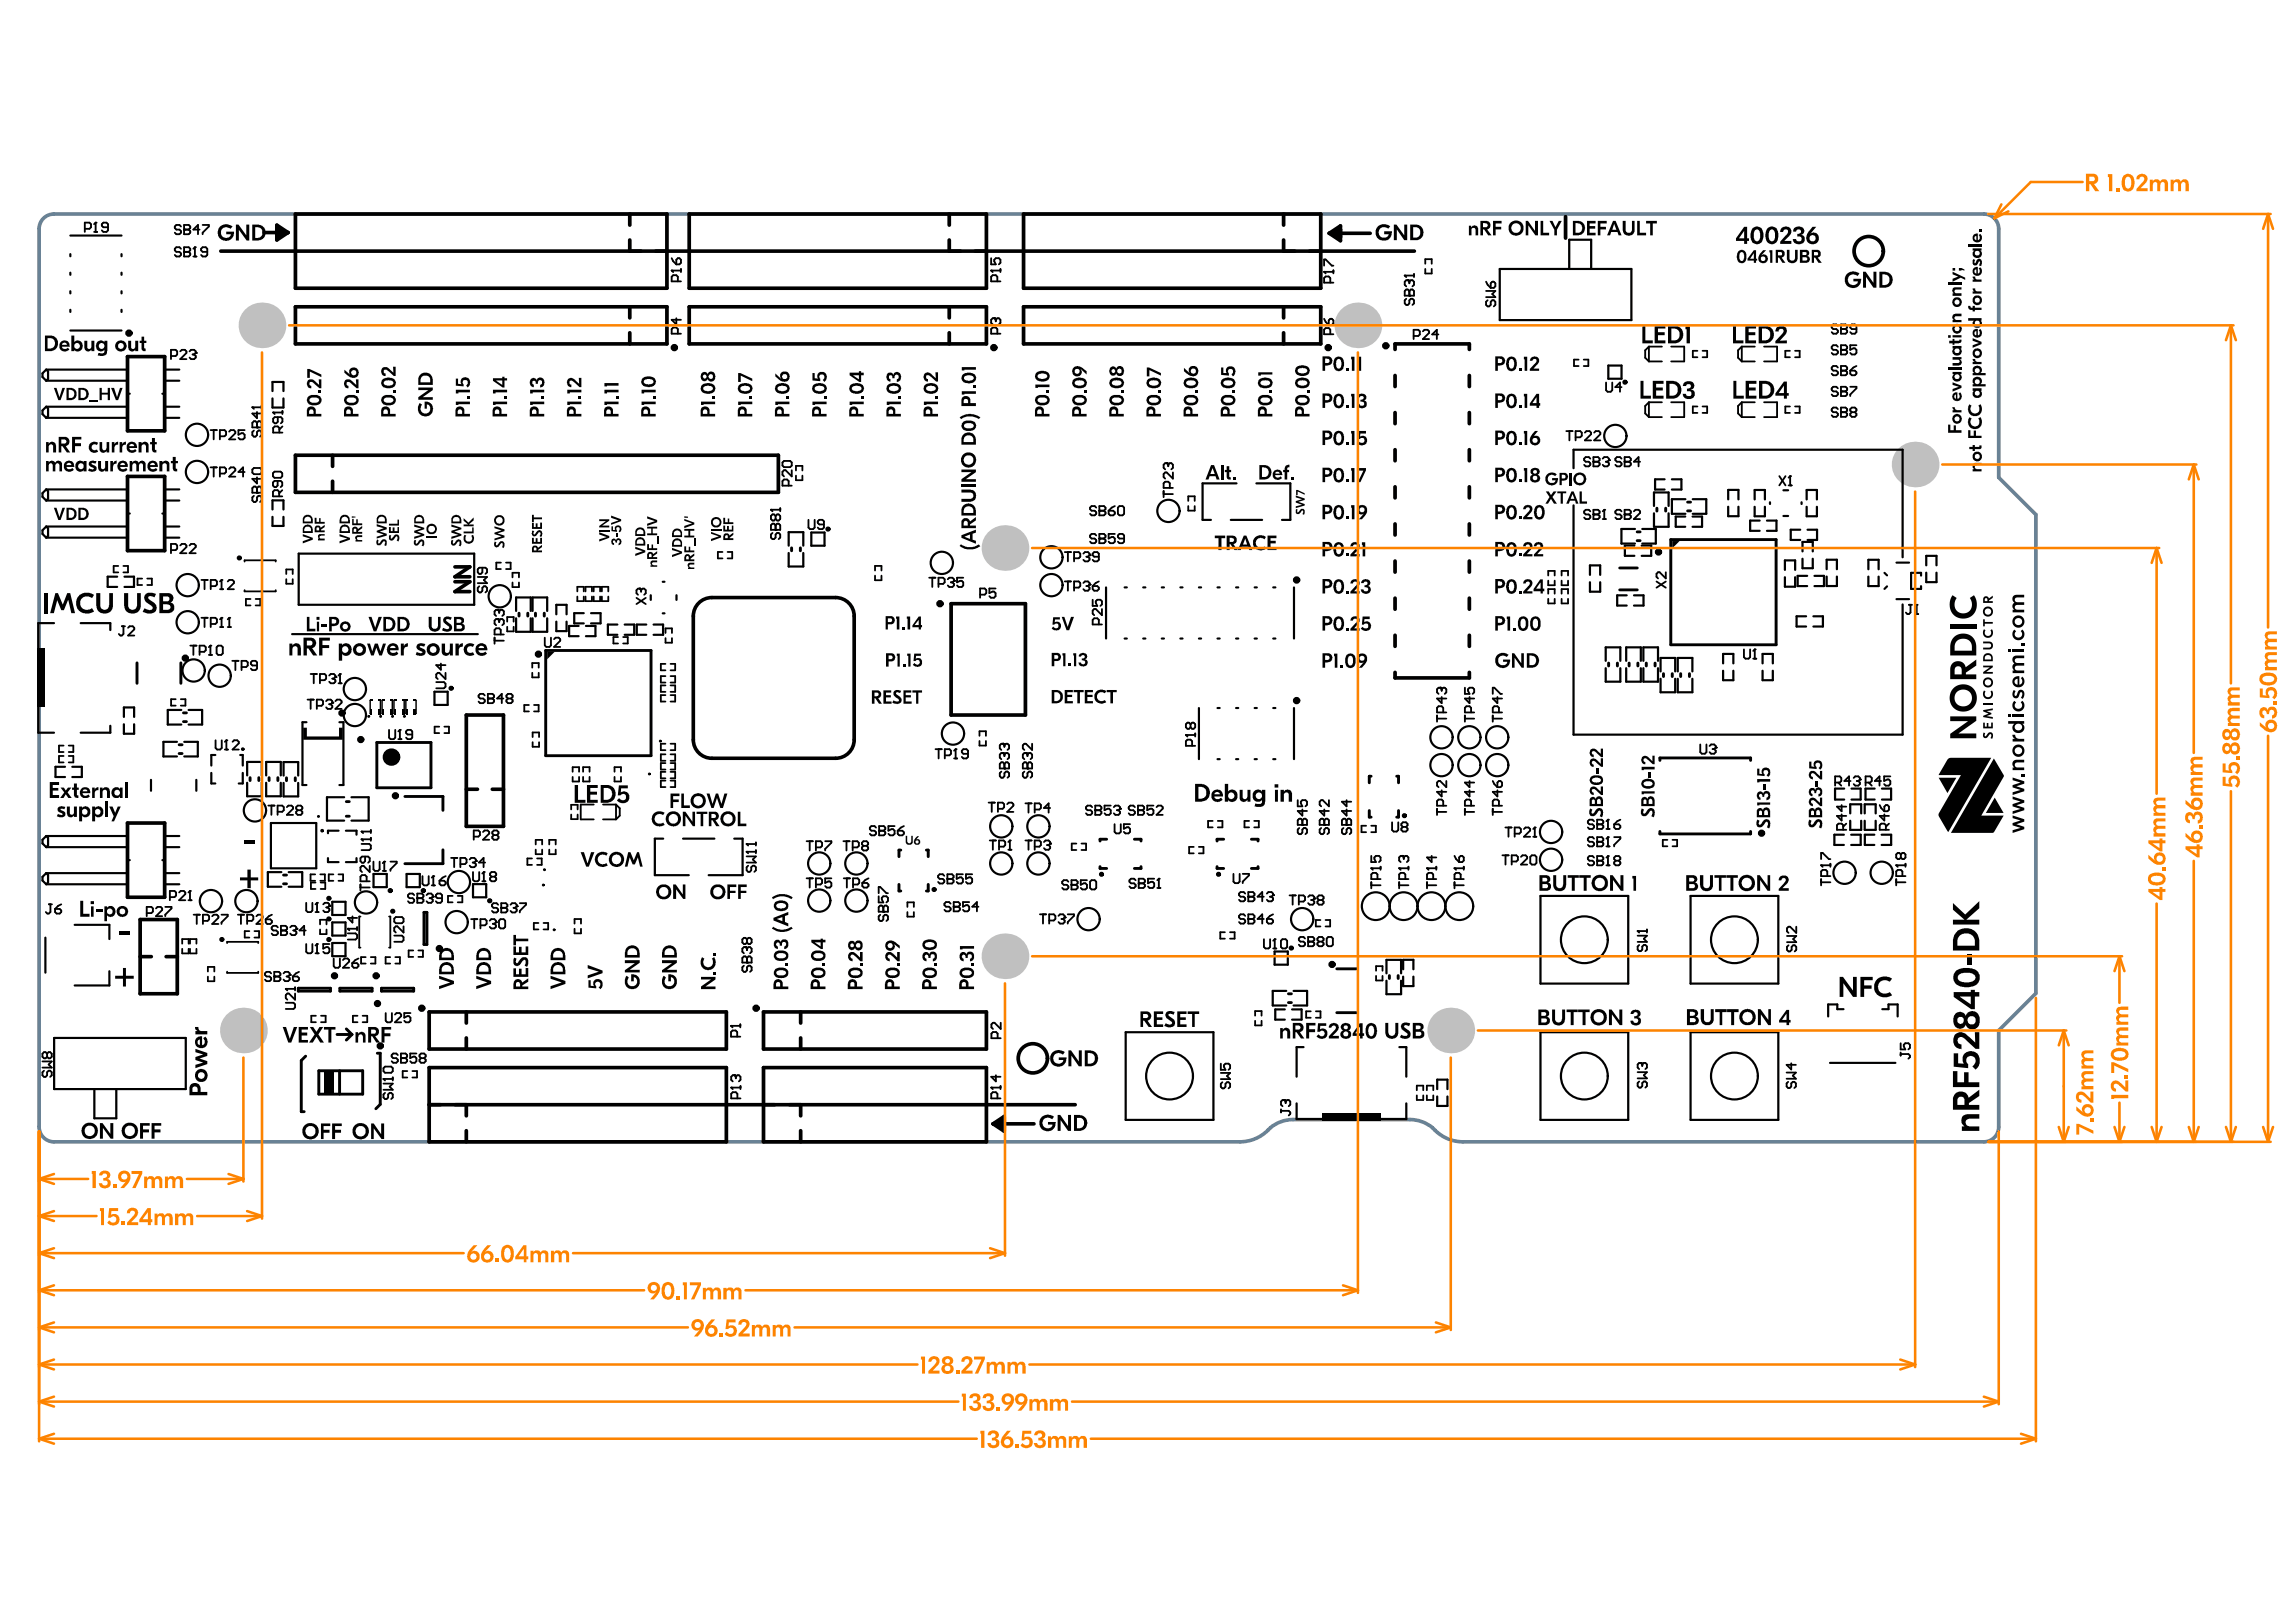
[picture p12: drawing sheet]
<svg xmlns="http://www.w3.org/2000/svg" width="297mm" height="210mm" viewBox="0 0 297 210" stroke-linecap="round" stroke-linejoin="round" font-family="sans-serif">
<path d="M5.6 28.3l.9-.5 .5-.1h249.7a1.92 1.92 0 0 1 1.9 1.9v32.2l4.8 4.8v62l-4.8 4.8v12.4a1.92 1.92 0 0 1-1.9 2h-67.4a5.2 5.2 0 0 1-4-1.9 4.5 4.5 0 0 0-2.9-1h-15.1a4.8 4.8 0 0 0-3.7 1.7 5.1 5.1 0 0 1-3.2 1.2h-153.4a1.92 1.92 0 0 1-1.9-2v-116.2v-.5z" fill="none" stroke="#698295" stroke-width=".47"/>
<g fill="#c0c0c0">
<circle cx="31.5" cy="133.4" r="2.99"/>
<circle cx="33.9" cy="42.1" r="2.99"/>
<circle cx="130" cy="70.9" r="2.99"/>
<circle cx="175.7" cy="42.1" r="2.99"/>
<circle cx="247.8" cy="60.1" r="2.99"/>
<circle cx="130" cy="123.8" r="2.99"/>
<circle cx="187.7" cy="133.4" r="2.99"/>
</g>
<g fill="#000">
<path d="M28.4 29.4l.3-.2a1.19 1.19 0 0 1 1.4 .1l-.3 .3-.2-.1a.68 .68 0 0 0-.9 .2 .68 .68 0 0 0 .2 1 .68 .68 0 0 0 .9-.2l.1-.2h-.6v-.3h1l-.1 .3a1.06 1.06 0 0 1-1.4 .8 1.06 1.06 0 0 1-.5-1.6zM30.5 29.1h.4l1 1.4v-1.4h.3v2h-.3l-1-1.4v1.4h-.4zM178.1 29.4h.1a1.13 1.13 0 0 1 1.6-.1l-.2 .3a.72 .72 0 0 0-1 0 .72 .72 0 0 0 0 1l.2 .1a.62 .62 0 0 0 .9-.4h-.6v-.4h1l-.1 .7-.3 .3a1.07 1.07 0 0 1-1.2 .1l-.2-.2a1.25 1.25 0 0 1-.2-1.4zM180.3 29.1h.4l1 1.4v-1.4h.4v2h-.4l-1-1.4v1.4h-.4zM190 29.2h.3v.2a.49 .49 0 0 1 .5-.2 .49 .49 0 0 1 .4 .4v.9h-.3v-.7a.27 .27 0 0 0-.3-.3 .27 .27 0 0 0-.2 .3v.7h-.4zM193.2 28.6h1.1v.3h-.8v.5h.7v.3h-.7v.8h-.3zM197.4 28.6h.3l.9 1.3v-1.3h.4v1.9h-.4l-.9-1.3v1.3h-.3zM199.3 28.6h.3v1.5h.8v.4h-1.1zM200.5 28.6h.3l.4 .8 .5-.8h.3l-.6 1.1v.8h-.3v-.8zM205.3 28.6h1.1v.3h-.7v.4h.7v.3h-.7v.5h.7v.4h-1.1zM206.7 28.6h1.2v.3h-.9v.5h.8v.3h-.8v.8h-.3zM209.9 28.6h.4v1.1a.41 .41 0 0 0 .4 .4 .41 .41 0 0 0 .4-.4v-1.1h.4v1.2a.77 .77 0 0 1-.8 .7 .77 .77 0 0 1-.8-.8z"/>
<path d="M211.8 28.6h.3v1.5h.9v.4h-1.2zM213 28.6h1.4v.3h-.6v1.6h-.3v-1.6h-.5zM228.9 32.4h.4v1.6h-.3v-1.3h-.1zM230.4 29.6a.76 .76 0 0 1 .8-.3 .76 .76 0 0 1 .6 .6l-.2 .5-.8 .8h1v.4h-1.5v-.3l.7-.8a.43 .43 0 0 0 .3-.4 .43 .43 0 0 0-.2-.4h-.3l-.1 .3h-.4zM231.2 32.3h.3v1a.36 .36 0 0 0 .4 .4 .36 .36 0 0 0 .3-.4v-1h.4v1a.7 .7 0 0 1-.7 .8 .7 .7 0 0 1-.7-.8zM232.1 29.5l.1-.1a.77 .77 0 0 1 1.2 .5l-.1 .3-.3 .2h.1a.6 .6 0 0 1 .4 .6 .6 .6 0 0 1-.5 .6h-.1a.76 .76 0 0 1-1-.7h.5a.35 .35 0 0 0 .5 .3 .35 .35 0 0 0 .1-.6h-.5v-.3a.34 .34 0 0 0 .4-.1 .34 .34 0 0 0 0-.5h-.3l-.2 .1v.2h-.4zM238.9 35.5l.4-.3a1.17 1.17 0 0 1 1.2 .2l-.2 .3a.71 .71 0 0 0-1-.1 .71 .71 0 0 0-.2 1 .71 .71 0 0 0 1 .2l.2-.1 .1-.3h-.6v-.3h1l-.1 .2a1.05 1.05 0 0 1-1.1 1 1.05 1.05 0 0 1-.9-1.3zM241 35.2h.4l1 1.4v-1.4h.4v2h-.4l-1-1.4v1.4h-.4zM252.7 37.3l.1-.1h1v.3h-.7a.25 .25 0 0 0-.2 .2 .25 .25 0 0 0 .3 .2h.6v.4h-1.2v-.4h.2a.43 .43 0 0 1-.1-.6zM252 36.6h1.8v.3h-1.8zM252.6 35.2l1.6 .7v.3l-.5-.3-1.1 .6v-.4l.7-.3-.7-.3zM254.6 39.6h.3a.21 .21 0 0 0 .1 .2 .21 .21 0 0 0 .2 0v-.2h.3v.2h.9v.3h-.9v.2h-.3v-.2a.43 .43 0 0 1-.5-.1 .43 .43 0 0 1-.1-.4z"/>
<path d="M255.3 33.5l.2 .1-.1 .2a.12 .12 0 0 0 0 .2 .12 .12 0 0 0 .2 0l.1-.3a.41 .41 0 0 1 .5-.1 .41 .41 0 0 1 .2 .5l-.1 .3-.3-.1 .1-.2a.14 .14 0 0 0 .1-.2 .14 .14 0 0 0-.2 0l-.1 .2a.38 .38 0 0 1-.5 .2 .38 .38 0 0 1-.2-.5zM255.2 37.3h.3v.3l.2 .1h.7v.3h-1.2v-.3h.3l-.2-.1zM255.2 35.8h.3v.2l.2 .2h.7v.3h-1.2v-.3h.3l-.2-.2zM254.6 31.6h1.8v.3h-1.8zM256 29.7h.4v.3h-.4zM6 57.2h.3v.2a.53 .53 0 0 1 .6-.2 .53 .53 0 0 1 .4 .5v.9h-.4v-.8a.3 .3 0 0 0-.3-.3 .3 .3 0 0 0-.3 .4v.7h-.3zM6 59.7h.3v.2a.44 .44 0 0 1 .4-.3 .44 .44 0 0 1 .4 .3 .48 .48 0 0 1 .6-.3 .48 .48 0 0 1 .3 .5v.9h-.3v-.8a.28 .28 0 0 0-.3-.2 .28 .28 0 0 0-.2 .3v.7h-.4v-.8a.28 .28 0 0 0-.3-.2 .28 .28 0 0 0-.2 .3v.7h-.3zM7 50.2h.3l.4 1.2 .4-1.2h.3l-.6 1.6h-.3zM9.3 56.5h1.2v.4h-.8v.5h.8v.3h-.8v.9h-.4zM11.5 59.8a.88 .88 0 0 1 1-.1l-.1 .3-.3-.1a.16 .16 0 0 0-.2 0 .16 .16 0 0 0-.1 .1l.4 .2a.43 .43 0 0 1 .3 .6 .43 .43 0 0 1-.5 .3l-.6-.2 .1-.3a.4 .4 0 0 0 .7 0l-.4-.2a.47 .47 0 0 1-.3-.6zM10.9 44.1h.4v.8a.28 .28 0 0 0 .3 .3 .28 .28 0 0 0 .2-.4v-.7h.4v1.3h-.4v-.2a.5 .5 0 0 1-.6 .3 .5 .5 0 0 1-.3-.6zM11.6 57.4h.1a.77 .77 0 0 1 1-.1l-.2 .3a.4 .4 0 0 0-.5 0 .4 .4 0 0 0 0 .6 .4 .4 0 0 0 .5 0l.2 .3-.2 .1a.74 .74 0 0 1-.9-.3 .74 .74 0 0 1 0-.9z"/>
<path d="M11.6 51.8h1.1v.2h-1.1zM12.9 57.2h.3v.8a.3 .3 0 0 0 .4 .3 .3 .3 0 0 0 .2-.4v-.7h.3v1.4h-.3v-.2a.5 .5 0 0 1-.6 .2 .5 .5 0 0 1-.3-.6zM12.9 50.2h.3v.6h.7v-.6h.3v1.6h-.3v-.7h-.7v.7h-.3zM14.3 59.7h.3l.1 .2 .1-.2 .3-.1v.4a.39 .39 0 0 0-.5 .5v.5h-.3zM14.4 50.2h.4l.3 1.2 .4-1.2h.4l-.6 1.6h-.3zM14.5 57.2h.3v.3l.1-.2 .4-.1v.3a.42 .42 0 0 0-.5 .5v.6h-.3zM15.5 57.2h.3v.3l.2-.3h.3v.3a.38 .38 0 0 0-.5 .5v.6h-.3zM16.6 44.1h.4v.8a.28 .28 0 0 0 .3 .3 .28 .28 0 0 0 .2-.4v-.7h.4v1.3h-.4v-.2a.5 .5 0 0 1-.6 .2 .5 .5 0 0 1-.3-.5zM16.8 59.7h.3v.2a.48 .48 0 0 1 .5-.3 .48 .48 0 0 1 .4 .3 .45 .45 0 0 1 .5-.3 .45 .45 0 0 1 .3 .5v.9h-.3v-.8a.27 .27 0 0 0-.3-.2 .27 .27 0 0 0-.2 .3v.7h-.4v-.8a.27 .27 0 0 0-.3-.3 .27 .27 0 0 0-.2 .4v.7h-.3zM18.3 43.6h.3v.5h.3v.3h-.3v.6l.2 .1v.3h-.2l-.2-.1-.1-.9h-.2v-.3h.2zM17.9 57.2h.4v.2a.49 .49 0 0 1 .6-.2 .49 .49 0 0 1 .3 .5v.9h-.3v-.8a.3 .3 0 0 0-.3-.3 .3 .3 0 0 0-.3 .4v.7h-.4zM19.7 56.7h.3v.5h.3v.3h-.3v.7h.2v.4h-.3l-.1-.1-.1-.2v-.8h-.3v-.3h.3z"/>
<path d="M20.6 59.7h.4v.2a.5 .5 0 0 1 .6-.2 .5 .5 0 0 1 .3 .5v.8h-.3v-.7a.3 .3 0 0 0-.3-.4 .3 .3 0 0 0-.3 .4v.7h-.4zM22.3 59.1h.4v.6h.3v.2h-.3v.7l.2 .1v.3h-.3l-.2-.1-.1-.2v-.8h-.2v-.2h.2zM39.8 49.2l.1-.1a.66 .66 0 0 1 .9 .3l.5 .4-.1-.7h.4v1.1h-.3l-.6-.5a.32 .32 0 0 0-.4-.3 .32 .32 0 0 0-.3 .4l.3 .2v.2a.58 .58 0 0 1-.5-.3 .58 .58 0 0 1 0-.6zM39.7 47.7h.3l1.6 .8v.3l-1.5-.7v.8h-.4zM41.2 50.5h.4v.4h-.4zM44.6 49.2l.1-.1a.66 .66 0 0 1 .9 .3l.5 .4-.1-.7h.4v1.1h-.3l-.6-.5a.32 .32 0 0 0-.4-.3 .32 .32 0 0 0-.3 .4l.3 .2v.2a.58 .58 0 0 1-.5-.3 .58 .58 0 0 1 0-.6zM46 50.5h.4v.4h-.4zM49.5 47.6a.64 .64 0 0 1 .9 .2l.5 .4-.1-.7h.4v1.2h-.3l-.6-.7a.33 .33 0 0 0-.4-.2 .33 .33 0 0 0-.3 .4l.3 .1v.4a.63 .63 0 0 1-.6-.4 .63 .63 0 0 1 .2-.7zM50.8 50.5h.4v.4h-.4zM54.2 52.3l.1-.1 .3 .2-.1 .1a.63 .63 0 0 0 .1 .9 .63 .63 0 0 0 .9-.1 .63 .63 0 0 0-.1-.9l-.2-.1v.6h-.3v-.9a.98 .98 0 0 1 1.1 1.1 .98 .98 0 0 1-1.3 .7h-.2a1.09 1.09 0 0 1-.3-1.5zM54.1 50.1h1.9v.4l-1.3 .9h1.3v.3h-1.9v-.3l1.3-.9h-1.3zM59 49h.3v.7h.4a.59 .59 0 0 1 .3-.9 .59 .59 0 0 1 .8 .5v.1a.84 .84 0 0 1-.3 .7l-.2-.2a.4 .4 0 0 0 .2-.5 .4 .4 0 0 0-.5-.2 .36 .36 0 0 0 0 .6v.2l-1-.1z"/>
<path d="M59 52h1.8v.3h-1.5v.1h-.3zM60.4 51.2h.4v.4h-.4zM59 50.4h1.8v.4h-1.5v.1h-.3zM63.8 52h1.8v.3h-1.5v.1h-.3zM65.2 51.2h.4v.4h-.4zM63.8 50.4h1.8v.4h-1.5v.1h-.3zM68.6 49.1h.1a.42 .42 0 0 1 .4-.2 .42 .42 0 0 1 .3 .3 .49 .49 0 0 1 .6-.3 .49 .49 0 0 1 .4 .5 .6 .6 0 0 1-.5 .7v-.3a.3 .3 0 0 0 .3-.3 .3 .3 0 0 0-.4-.3 .3 .3 0 0 0-.2 .4v.1h-.3a.25 .25 0 0 0-.1-.4 .25 .25 0 0 0-.3 .1 .25 .25 0 0 0 .2 .4v.3a.52 .52 0 0 1-.6-.7zM68.6 52h1.8v.3h-1.5v.1h-.3zM70 51.2h.4v.4h-.4zM68.6 50.4h1.8v.4h-1.5v.1h-.3zM73.5 49a.71 .71 0 0 1 .9 .2l.5 .5v-.8h.3v1.2h-.2l-.7-.6a.42 .42 0 0 0-.6-.1v.3l.2 .1v.3a.65 .65 0 0 1-.4-1.1zM73.4 52h1.8v.3h-1.5v.1h-.3z"/>
<path d="M74.8 51.2h.4v.4h-.4zM73.4 50.4h1.8v.4h-1.5v.1h-.3zM78.2 52h1.8v.3h-1.5v.1h-.3zM79.6 51.2h.4v.4h-.4zM78.2 50.4h1.8v.4h-1.5v.1h-.3zM78.2 49.6h1.8v.3h-1.5v.1h-.3zM83 52h1.8v.3h-1.5v.1h-.3zM84.4 51.2h.4v.4h-.4zM83 50.4h1.8v.4h-1.5v.1h-.3zM90.7 52h1.8v.3h-1.5v.1h-.3zM92.1 51.2h.4v.4h-.4zM95.5 48.3h.3l1.5 .7v.3l-1.5-.7v.8h-.3z"/>
<path d="M95.5 52h1.8v.3h-1.5v.1h-.3zM96.9 51.2h.4v.4h-.4zM100.3 52h1.8v.3h-1.5v.1h-.3zM101.7 51.2h.4v.4h-.4zM105.1 48.3h.3v.6h.4a.61 .61 0 0 1 .5-.8 .61 .61 0 0 1 .7 .6l-.1 .5-.3 .2-.1-.2a.37 .37 0 0 0 .1-.5 .37 .37 0 0 0-.5-.1l-.1 .2 .1 .2v.3l-1-.1zM105.1 52h1.8v.3h-1.5v.1h-.3zM106.6 51.2h.3v.4h-.3zM109.9 52h1.8v.3h-1.4v.1h-.4zM111.4 51.2h.3v.4h-.3zM114.8 48.4a.5 .5 0 0 1 .8 .1 .49 .49 0 0 1 .5-.4 .49 .49 0 0 1 .4 .6 .55 .55 0 0 1-.5 .7v-.3a.29 .29 0 0 0 .3-.4 .29 .29 0 0 0-.4-.2 .29 .29 0 0 0-.2 .4h-.3a.25 .25 0 0 0 0-.3 .25 .25 0 0 0-.4 .1 .25 .25 0 0 0 .2 .3v.4a.52 .52 0 0 1-.5-.7zM114.7 52h1.8v.3h-1.4v.1h-.4zM116.2 51.2h.3v.4h-.3z"/>
<path d="M119.6 48.3a.71 .71 0 0 1 1 .2l.5 .4-.1-.7h.4v1.2h-.3l-.7-.6a.42 .42 0 0 0-.6-.1v.2l.3 .1v.4a.63 .63 0 0 1-.6-.4 .63 .63 0 0 1 .1-.7zM119.5 52h1.9v.3h-1.5v.1h-.4zM121 51.2h.4v.4h-.4zM124.1 54l.7-.3 .5-.1h.7l.8 .4-.2 .2-.8-.3h-.7l-.7 .3zM124.4 50.6h1.9v.4h-1.5v.1h-.4zM125.9 49.9h.4v.3h-.4zM124.4 47.5h1.9v.3h-1.5v.1h-.4zM135.4 50.5h.4v.4h-.4zM133.9 49.8h1.9v.3h-1.5v.1h-.4zM140.2 50.5h.4v.4h-.4zM145 50.5h.4v.4h-.4zM148.4 47.6h.3l1.5 .7v.3l-1.5-.7v.8h-.3z"/>
<path d="M149.8 50.5h.4v.4h-.4zM154.6 50.5h.4v.4h-.4zM158 47.6h.3v.7h.4a.59 .59 0 0 1 .3-.9 .59 .59 0 0 1 .8 .5l.1 .2a.69 .69 0 0 1-.4 .6l-.2-.2a.37 .37 0 0 0 .2-.6 .37 .37 0 0 0-.6 0l-.1 .2 .2 .2v.3l-1-.1zM159.4 50.5h.4v.4h-.4zM164.2 50.5h.4v.4h-.4zM162.8 48.2h1.8v.3h-1.5v.1h-.3zM169 50.5h.4v.4h-.4zM174.1 57.2h.4v.4h-.4zM174.1 52.4h.4v.4h-.4zM174.1 47.6h.4v.4h-.4zM174.8 55.8h.4v1.8h-.3v-1.5h-.1zM174.8 51h.4v1.8h-.3v-1.5h-.1z"/>
<path d="M174.8 46.2h.4v1.8h-.3v-1.5h-.1zM175.7 46.2h.4v1.8h-.3v-1.5h-.1zM175.7 51.2a.76 .76 0 0 1 1.1 .1 .5 .5 0 0 1-.4 .5 .49 .49 0 0 1 .4 .5 .49 .49 0 0 1-.4 .5h-.2a.57 .57 0 0 1-.6-.5h.3a.28 .28 0 0 0 .4 .2 .28 .28 0 0 0 0-.5h-.3v-.3a.28 .28 0 0 0 .4-.1 .28 .28 0 0 0-.1-.3h-.3l-.1 .1h-.3zM175.8 55.8h.9v.3h-.7v.4v-.1a.63 .63 0 0 1 .9 .6 .63 .63 0 0 1-.8 .6l-.5-.2 .2-.3a.35 .35 0 0 0 .6 .2 .35 .35 0 0 0-.1-.6h-.3v.1h-.3zM196.5 57.2h.4v.4h-.4zM196.5 52.4h.4v.4h-.4zM196.5 47.6h.4v.4h-.4zM197.1 55.8h.5v1.8h-.4v-1.5h-.1zM197.1 51h.5v1.8h-.4v-1.5h-.1zM197.1 46.2h.5v1.8h-.4v-1.5h-.1zM198.1 46.3a.61 .61 0 0 1 1 .3l-.1 .4-.6 .7h.7v.3h-1.2v-.3l.6-.6a.32 .32 0 0 0 .3-.4 .32 .32 0 0 0-.4-.2l-.1 .2h-.4zM212.2 49.3h.4v1.9h1v.4h-1.4z"/>
<path d="M212.5 42.1h.4v1.9h.9v.4h-1.3zM213.8 49.3h1.4v.4h-.9v.4h.8v.4h-.8v.7h.9v.4h-1.4zM214.1 42.1h1.4v.4h-1v.5h.9v.4h-.9v.6h1v.4h-1.4zM217.9 49.5l.4-.2a.64 .64 0 0 1 .7 .2 .64 .64 0 0 1 .1 .8l-.3 .1a.6 .6 0 0 1 .5 .6 .6 .6 0 0 1-.4 .6h-.1a.8 .8 0 0 1-1.1-.6h.4a.37 .37 0 0 0 .6 .3 .37 .37 0 0 0 0-.7h-.5v-.3h.2a.32 .32 0 0 0 .4-.3 .32 .32 0 0 0-.3-.3 .32 .32 0 0 0-.4 .3h-.4zM218.1 42.2h.5v2.2h-.4v-1.8h-.1zM224.2 42.1h.4v1.9h1v.4h-1.4zM224.3 49.3h.3v1.9h1v.4h-1.3zM225.8 42.1h1.4v.4h-1v.5h.9v.4h-.9v.6h1v.4h-1.4zM225.8 49.3h1.4v.4h-.9v.4h.8v.4h-.8v.7h.9v.4h-1.4zM229.8 42.5a.76 .76 0 0 1 .8-.3 .76 .76 0 0 1 .6 .6l-.2 .5-.7 .8 .9-.1v.4h-1.5v-.3l.8-.8a.65 .65 0 0 0 .2-.7 .34 .34 0 0 0-.4-.1 .34 .34 0 0 0-.2 .4h-.4zM252 55h.3v.7h.5v-.7h.2v.7h.8v.3h-1.8zM252.7 40.7l.2-.1h.9v.3h-.7a.25 .25 0 0 0-.3 .3 .25 .25 0 0 0 .4 .2h.6v.3h-1.2v-.3h.2a.43 .43 0 0 1-.1-.7z"/>
<path d="M252.2 44.1h.4v-.2h.2v.2h.7v-.1h.3v.2l-.2 .2h-.8v.2h-.2v-.2h-.4zM252.6 52.7h.3v.2l.2 .2h.7v.3h-1.2v-.3h.2l-.1-.1zM252.6 49.5l1.2 .4v.3l-1.2 .5v-.4l.8-.2-.8-.3zM252 47.6h1.8v.3h-1.8zM252.6 46.2h1.2v.3h-.2a.44 .44 0 0 1 .2 .5 .44 .44 0 0 1-.5 .3h-.7v-.3h.7a.23 .23 0 0 0 .2-.3 .23 .23 0 0 0-.3-.2h-.6zM254.8 54l.3 .1a.61 .61 0 0 0 .1 1 .61 .61 0 0 0 .9-.3v-.4l-.2-.3 .4-.1 .1 .3a.92 .92 0 0 1-1.1 1.2 .92 .92 0 0 1-.5-1.5zM254.8 52.3l.3 .2a.6 .6 0 0 0 0 .8 .6 .6 0 0 0 .8 0 .6 .6 0 0 0 0-.8l.3-.2a.94 .94 0 0 1-.1 1.3 .94 .94 0 0 1-1.3 0l-.2-.6zM254.6 55.7h.3v.7h.4v-.7h.3v.7h.8v.3h-1.8zM254.8 57.8h.4v-.2h.3v.2h.6v-.2h.3l-.1 .5h-.8v.3h-.3v-.3h-.4zM255.2 46.5h.3l.1 .2 .2 .1h.6v.3h-1.2v-.3h.3l-.2-.1zM255.2 43.8l1.2 .4v.3l-1.2 .5v-.3l.8-.3-.8-.3zM5.8 76.8h.4v2.5h-.4z"/>
<path d="M7 65.7h.3l.4 1.2 .4-1.2h.3l-.6 1.6h-.3zM7.2 76.8h.3l.6 1.4 .6-1.4h.4l.6 2.5h-.5l-.4-1.6-.5 1.3h-.4l-.5-1.3-.4 1.6h-.5zM10.1 77.1h.1a1.52 1.52 0 0 1 2-.1l-.3 .4-.2-.1a.88 .88 0 0 0-1.3 .8 .88 .88 0 0 0 1.4 .6h.1l.3 .4-.2 .1a1.4 1.4 0 0 1-2.1-.8v-.4a1 1 0 0 1 .2-.8zM12.7 59.7h.4v.7a.28 .28 0 0 0 .3 .3 .28 .28 0 0 0 .2-.4v-.6h.4v1.3h-.4v-.2a.5 .5 0 0 1-.6 .2 .5 .5 0 0 1-.3-.5zM12.4 76.8h.6v1.5a.58 .58 0 0 0 .6 .6 .58 .58 0 0 0 .5-.6v-1.5h.5v1.8a1.05 1.05 0 0 1-1.1 .8 1.05 1.05 0 0 1-1-.9zM16.1 76.8h.5v1.5a.58 .58 0 0 0 .6 .6 .58 .58 0 0 0 .5-.6v-1.5h.5v1.8a1.05 1.05 0 0 1-1 .8 1.05 1.05 0 0 1-1.1-.7v-.3zM18.8 76.9l.3-.2h.6l.5 .2-.2 .4h-.1a.46 .46 0 0 0-.7 0l.2 .3 .6 .5a.79 .79 0 0 1 .2 .9 .79 .79 0 0 1-1 .4l-.7-.2 .2-.5 .2 .1a.58 .58 0 0 0 .9-.1l-.2-.3-.5-.3a.84 .84 0 0 1-.3-1.2zM39.2 69.1l1.3 .5v.2l-1.3 .5v-.3l.9-.3-.9-.3zM40.7 67h.2v.5h.4v-.4h.2v.4h.5v.3h-1.3zM41.1 69.3l.2-.2h.7v.2l-.5 .1a.18 .18 0 0 0-.1 .2 .18 .18 0 0 0 .2 .1h.4v.2h-.9v-.2h.2l-.2-.1zM43.9 69.1l1.4 .5v.2l-1.4 .5v-.3l1-.3-1-.3zM45.6 67.2h.2v.5h.3v-.5h.2v.5h.6v.3h-1.3z"/>
<path d="M46 69.4l.2-.1h.7v.2h-.5a.2 .2 0 0 0-.2 .2 .2 .2 0 0 0 .2 .2h.5v.2h-.9v-.2h.1l-.2-.2zM45.5 66.8l.5 .1v.1h-.5zM48.8 69.8l.2 .1-.1 .2a.15 .15 0 0 0 0 .2 .16 .16 0 0 0 .3-.1l.1-.2a.42 .42 0 0 1 .6-.1 .42 .42 0 0 1 .1 .5l-.1 .3-.2-.1 .1-.3-.1-.3-.3 .4a.38 .38 0 0 1-.6 .1 .38 .38 0 0 1-.1-.6zM48.7 67.8l1.3 .5v.2l-.9 .3 .9 .3v.2l-1.3 .4v-.2l.9-.3-.9-.3v-.2l.9-.3-.9-.3zM50.4 69.2l.2 .1v.2a.12 .12 0 0 0-.1 .1 .12 .12 0 0 0 .2 0l.2-.2a.41 .41 0 0 1 .6-.2 .41 .41 0 0 1 .2 .6l-.2 .3-.2-.2 .1-.3a.14 .14 0 0 0-.1-.2 .14 .14 0 0 0-.2 .2l-.1 .1a.4 .4 0 0 1-.6 .2 .4 .4 0 0 1 0-.6zM50.3 68.2h.3v.5h.2v-.4h.2v.4h.4v-.5h.2v.8h-1.3zM50.3 67.8h1.1v-.6h.2v.8h-1.3zM53.6 69.8l.2 .1v.2a.15 .15 0 0 0 0 .3 .15 .15 0 0 0 .2-.1l.2-.3a.41 .41 0 0 1 .5-.1 .41 .41 0 0 1 .2 .5l-.1 .3-.3-.1 .1-.3a.16 .16 0 0 0 0-.2 .16 .16 0 0 0-.1 0l-.3 .3a.4 .4 0 0 1-.6 .1 .4 .4 0 0 1 0-.6zM53.6 67.9l1.3 .4v.2l-.9 .3 .9 .3v.2l-1.3 .4v-.2l.9-.3-.9-.3v-.2l.9-.3-.9-.2zM55.2 69.3h1.3v.3h-1.3zM57.4 79.9a.95 .95 0 0 1 1 0l-.1 .3-.5-.1a.12 .12 0 0 0-.1 .1 .12 .12 0 0 0 .1 .2l.4 .3a.57 .57 0 0 1 .2 .7 .57 .57 0 0 1-.7 .4l-.5-.2 .1-.4 .1 .1a.52 .52 0 0 0 .7 0v-.2l-.5-.4a.59 .59 0 0 1-.2-.8zM58.4 69.8l.2 .1v.2a.15 .15 0 0 0 0 .3 .15 .15 0 0 0 .2-.1l.2-.3a.41 .41 0 0 1 .5-.1 .41 .41 0 0 1 .2 .5l-.1 .3-.2-.1 .1-.3a.16 .16 0 0 0-.1-.2 .16 .16 0 0 0-.1 0l-.3 .3a.4 .4 0 0 1-.6 .1 .4 .4 0 0 1 0-.6z"/>
<path d="M58.4 67.9l1.3 .4v.2l-.9 .3 .9 .3v.2l-1.3 .4v-.2l.9-.3-.9-.3v-.2l.9-.3-.9-.2zM60.1 69.2l.2 .1v.1a.45 .45 0 0 0 0 .6 .45 .45 0 0 0 .6 0 .45 .45 0 0 0 .1-.6l.2-.2 .1 .2a.71 .71 0 0 1-.8 1 .71 .71 0 0 1-.4-1.2zM60 67.1l.6 .5 .7-.6v.3l-.6 .6h.6v.2h-1.3v-.2h.6l-.6-.5zM60 68.8h1.1v-.5h.2v.7h-1.3zM64 70.1l.2 .1v.1a.16 .16 0 0 0 0 .2 .16 .16 0 0 0 .2 .1l.1-.3a.41 .41 0 0 1 .6-.2 .41 .41 0 0 1 .2 .6l-.1 .2-.3-.1a.29 .29 0 0 0 .2-.3 .29 .29 0 0 0-.2-.2l-.3 .3a.4 .4 0 0 1-.6 .1 .4 .4 0 0 1 0-.6zM64 68.1l1.3 .4v.2l-.9 .3 .9 .3v.3l-1.3 .3v-.2l.9-.3-.9-.3v-.2l.9-.3-.9-.2zM68.9 68.6l.2 .1v.2a.14 .14 0 0 0-.1 .2 .15 .15 0 0 0 .3 0l.1-.3a.41 .41 0 0 1 .6-.1 .41 .41 0 0 1 .1 .5l-.1 .3-.2-.1 .1-.3a.15 .15 0 0 0-.1-.2 .15 .15 0 0 0-.2 .1l-.2 .2a.37 .37 0 0 1-.5 .1 .37 .37 0 0 1-.1-.5zM68.8 69.6h.3v.5h.2v-.5h.2v.5h.4v-.5h.2v.8h-1.3zM68.8 67.7h.3v.5h.2v-.5h.2v.5h.4v-.6h.2v.8h-1.3zM68.8 66.6h.3v.4h1v.2h-1v.4h-.3zM77.5 68.9l1.3 .5v.2l-1.3 .5v-.3l1-.3-1-.3zM77.5 68.5h1.3v.3h-1.3z"/>
<path d="M77.5 67.2h1.3v.2l-.9 .6h.9v.3h-1.3v-.2l.9-.7h-.9zM79.2 69.8a.31 .31 0 0 1 .3-.1 .31 .31 0 0 1 .2 .2 .37 .37 0 0 1 .5-.2 .37 .37 0 0 1 .2 .5v.2l-.3 .2-.1-.3a.2 .2 0 0 0 .2-.2 .2 .2 0 0 0-.1-.2 .2 .2 0 0 0-.3 .2v.1h-.2a.19 .19 0 0 0-.1-.3 .19 .19 0 0 0-.2 .3l.1 .1v.2a.45 .45 0 0 1-.2-.7zM79.1 68.1h.2v.5h.3a.44 .44 0 0 1 .4-.6 .44 .44 0 0 1 .4 .6l-.2 .3-.2-.2a.25 .25 0 0 0 .2-.3 .25 .25 0 0 0-.3-.1 .21 .21 0 0 0-.2 .1 .21 .21 0 0 0 .1 .2v.2l-.7-.1zM79.8 69h.2v.5h-.2zM79.1 66.7l1.3 .5v.2l-1.3 .5v-.2l.9-.4-.9-.3zM82.2 70.8l1.3 .4v.3l-1.3 .5v-.3l.9-.4-.9-.3zM83.7 70.4h.3v.5h.3v-.4h.2v.4h.5v.3h-1.3zM84.2 72.6l.1-.1h.7v.3h-.5a.19 .19 0 0 0-.2 .2 .19 .19 0 0 0 .3 .2h.4v.1h-.8v-.1h.1l-.1-.2zM83.7 68.2h1.3v.2h-.6v.6h.6v.3h-1.3v-.3h.6v-.6h-.6zM83.7 66.8l1.3 .5v.3l-1.3 .5v-.3l1-.4-1-.3zM85.1 69.4h.2v1h-.2zM86.9 70.9l1.3 .5v.2l-1.3 .5v-.3l1.1-.3-1.1-.3z"/>
<path d="M88.5 70.7h.3v.5h.3v-.4h.2v.4h.5v.3h-1.3zM89 72.9l.2-.1h.6v.3h-.5a.17 .17 0 0 0-.1 .1 .17 .17 0 0 0 .1 .2h.5v.2h-.8v-.2h.1l-.1-.1zM88.5 66.8l.5 .1v.1h-.5zM88.5 68.4h1.3v.3h-.5v.6h.5v.3h-1.3v-.3h.6v-.6h-.6zM88.5 67.2l1.3 .4v.3l-1.3 .5v-.3l1-.4-1-.3zM89.9 69.7h.2v1h-.2zM92 68.8l1.3 .5v.3l-1.3 .4v-.3l1-.3-1-.3zM92 68.4h1.3v.3h-1.3zM93.6 68h.2v.5h.3v-.4h.2v.4h.4v-.5h.2v.8h-1.3zM93.6 67h.2v.6h.4v-.5h.1v.5h.6v.2h-1.3zM124.3 70.4l.8 .4h1l.5-.3 .2 .2-.6 .3-1.1 .1-1-.4zM124.4 63.4h1.1a.79 .79 0 0 1 .8 .8 .79 .79 0 0 1-.8 .7h-1.1v-.3h1.1a.41 .41 0 0 0 .4-.5 .41 .41 0 0 0-.4-.4h-1.1z"/>
<path d="M124.4 62.7h1.9v.3h-1.9zM124.4 60.8h1.9v.3l-1.3 .9h1.3v.3h-1.9v-.3l1.3-.9h-1.3zM158 60.2h.3v1.9h-.3zM157.2 69.3h1.3v.3h-.5v1.6h-.4v-1.6h-.4zM158.7 60.3h.3v.5h.3v.3h-.3v.6l.2 .1v.3h-.3l-.2-.2v-.8h-.2v-.3h.2zM159.5 61.7h.4v.4h-.4zM162.3 69.6h.1a1.07 1.07 0 0 1 1.4-.1l-.2 .3v-.1a.66 .66 0 0 0-1 .2 .66 .66 0 0 0 .2 .9l.3 .1 .5-.2 .2 .3-.2 .1a1.03 1.03 0 0 1-1.3-.2 1.03 1.03 0 0 1 0-1.3zM164 69.3h1.1v.3h-.7v.4h.6v.3h-.6v.5h.7v.4h-1.1zM166.3 60.3l.2-.1 .3-.1v.4h-.1a.22 .22 0 0 0-.2 .3h.3v.3h-.3v1h-.3v-1h-.2v-.3h.2zM167 61.7h.3v.4h-.3zM167.7 65.9h.2v.4l.3-.3a.36 .36 0 0 1 .5-.1 .36 .36 0 0 1 .1 .5l-.1 .2-.2-.1 .1-.1a.15 .15 0 0 0 0-.3 .15 .15 0 0 0-.2 .1l-.2 .2a.34 .34 0 0 1-.5 .1 .34 .34 0 0 1 0-.6zM167.7 63.4h.2l.9 .4v.2l-.9-.4v.5h-.2z"/>
<path d="M167.6 64.1l1.2 .4v.2l-.8 .2 .8 .3v.2l-1.2 .4v-.3l.9-.2-.9-.3v-.2l.9-.2-.9-.2zM174.1 76.4h.4v.4h-.4zM174.1 71.6h.4v.4h-.4zM174.1 66.8h.4v.4h-.4zM174.1 62h.4v.4h-.4zM174.8 65.4h.4v1.8h-.3v-1.5h-.1zM174.8 60.6h.4v1.8h-.3v-1.5h-.1zM174.8 80a.65 .65 0 0 1 1.1 .1l-.1 .5-.6 .7h.7v.3h-1.2v-.2l.6-.7a.35 .35 0 0 0 .3-.3 .35 .35 0 0 0-.2-.3h-.3l-.1 .2h-.3zM174.8 75.2a.65 .65 0 0 1 1.1 .1l-.1 .5-.6 .7h.7v.3h-1.2v-.2l.6-.7a.35 .35 0 0 0 .3-.3 .35 .35 0 0 0-.2-.3h-.3l-.1 .2h-.3zM174.8 70.4a.65 .65 0 0 1 1.1 .1l-.1 .5-.6 .7h.7v.3h-1.2v-.2l.6-.7a.35 .35 0 0 0 .3-.3 .35 .35 0 0 0-.2-.3h-.3l-.1 .2h-.3zM176.2 70.2h.4v1.8h-.3v-1.5h-.1zM176.2 75.1a.65 .65 0 0 1 1.1 .4l-.2 .3h-.1a.51 .51 0 0 1 .3 .6 .51 .51 0 0 1-.5 .5h-.1a.58 .58 0 0 1-.7-.6h.4a.32 .32 0 0 0 .3 .2 .32 .32 0 0 0 .3-.3l-.1-.2h-.4v-.3h.1a.24 .24 0 0 0 .3-.1 .24 .24 0 0 0-.2-.3 .24 .24 0 0 0-.3 .2h-.3z"/>
<path d="M175.6 60.6h1.1v.3l-.7 1.5h-.3l.7-1.5h-.8zM196.5 76.4h.4v.4h-.4zM196.5 71.6h.4v.4h-.4zM196.5 66.8h.4v.4h-.4zM196.5 62h.4v.4h-.4zM197.1 60.6h.5v1.8h-.4v-1.5h-.1zM197.1 75.2a.65 .65 0 0 1 1.2 .1l-.1 .5-.7 .7h.8v.3h-1.2v-.2l.6-.7a.35 .35 0 0 0 .2-.3 .35 .35 0 0 0-.1-.3h-.4v.2h-.3zM197.1 70.4a.65 .65 0 0 1 1.2 .1l-.1 .5-.7 .7h.8v.3h-1.2v-.2l.6-.7a.35 .35 0 0 0 .2-.3 .35 .35 0 0 0-.1-.3h-.4v.2h-.3zM197.1 65.6a.65 .65 0 0 1 1.2 .1l-.1 .5-.7 .7h.8v.3h-1.2v-.2l.6-.7a.35 .35 0 0 0 .2-.3 .35 .35 0 0 0-.1-.3h-.4v.2h-.3zM198.5 70.4a.62 .62 0 0 1 .6-.3 .62 .62 0 0 1 .5 .4v.1a.59 .59 0 0 1-.3 .6l-.4 .5h.7v.3h-1.2v-.2l.7-.7a.41 .41 0 0 0 .1-.6h-.2a.19 .19 0 0 0-.2 .2h-.4zM200.1 61.4l.2-.1a1.08 1.08 0 0 1 1.1 0l-.2 .3a.54 .54 0 0 0-.8 0 .54 .54 0 0 0 0 .8 .54 .54 0 0 0 .8-.2h-.4v-.3h.8a.84 .84 0 0 1-1.2 .9 .84 .84 0 0 1-.3-1.4zM200 63.6h.4l.3 .5 .3-.5h.4l-.6 .7 .6 .9h-.4l-.3-.6-.4 .6h-.4l.6-.9z"/>
<path d="M201.5 63.6h1.1v.2h-.4v1.4h-.3v-1.4h-.4zM203 61.2h.3v1.6h-.3zM204.4 63.6h.2v1.3h.7v.3h-.9zM216.3 70h1l-1 1zM252.6 77l.5 .4-.2 .5v.6a1.16 1.16 0 0 0 1.7 .7 1.16 1.16 0 0 0 .3-1.8l.5-.4a1.84 1.84 0 0 1 0 2.3 1.84 1.84 0 0 1-2.2 .6h-.1a1.96 1.96 0 0 1-.5-2.9zM255.3 60l.2-.1h.9v.3h-.7a.27 .27 0 0 0-.2 .3 .27 .27 0 0 0 .3 .2h.6v.3h-1.2v-.3h.2a.53 .53 0 0 1-.1-.7zM256.7 78.7l.3-.2h.3l.3 .1 .2 .2v.4l-.1 .4-.5 .2v-.3a.4 .4 0 0 0 .3-.6 .4 .4 0 0 0-.7 0 .4 .4 0 0 0 .4 .6v.3h-.1l-.3-.1-.2-.2-.1-.5zM256.7 77.3l.1-.1a.37 .37 0 0 1 .5 .3l.5-.4v.3l-.5 .3v.1h-.2v-.2a.17 .17 0 0 0-.2-.2 .17 .17 0 0 0-.1 .2v.2h1v.2h-1.2zM260.5 77.1l.3-.1h1.1v.3h-1l-.2 .1v.2v.2l.2 .1h1v.4h-1l-.2 .1v.2v.2l.2 .1h1v.3h-1.5v-.3h.2l-.2-.3v-.5a.18 .18 0 0 0 .2-.2 .18 .18 0 0 0-.2-.1l-.1-.4zM37.4 83.3h.4v.2a.6 .6 0 0 1 .7-.2 .6 .6 0 0 1 .4 .6v.9h-.4v-.8a.34 .34 0 0 0-.4-.4 .34 .34 0 0 0-.3 .5v.7h-.4zM39.7 79.8h.3v1.6h.8v.3h-1.1zM41.6 80.8h.7v.3h-.7z"/>
<path d="M41.3 82.5h1.4v.4h-1v.6h.9v.4h-.9v.9h-.4zM39.2 94.2h.5v1.1h4.2v-1.1h.4v1.5h-5.1zM47.7 79.8h.4l.4 1.4 .5-1.4h.4l-.7 1.9h-.4zM47.5 83.3h.4l.3 1 .3-1h.4l.3 1 .4-1h.3l-.5 1.5h-.3l-.4-1-.4 1h-.3zM51.9 83.3h.3v.3a.5 .5 0 0 1 .6-.4v.5a.44 .44 0 0 0-.6 .5v.6h-.3zM53.9 83.5a.96 .96 0 0 1 1.1-.2l-.1 .4-.4-.1a.14 .14 0 0 0-.2 0 .14 .14 0 0 0 .2 .2l.2 .2a.47 .47 0 0 1 .3 .5 .47 .47 0 0 1-.5 .4l-.7-.2 .1-.4 .6 .2a.12 .12 0 0 0 .1-.1 .12 .12 0 0 0-.1-.1l-.3-.1a.48 .48 0 0 1-.3-.7zM55.5 79.8h.3v1.1a.41 .41 0 0 0 .5 .5 .41 .41 0 0 0 .4-.5v-1.1h.3v1.3a.77 .77 0 0 1-.7 .6 .77 .77 0 0 1-.8-.5zM57.1 83.3h.5v.9a.3 .3 0 0 0 .3 .3 .3 .3 0 0 0 .3-.4v-.8h.4v1.5h-.4v-.2a.57 .57 0 0 1-.7 .2 .57 .57 0 0 1-.4-.6zM58.9 83.3h.5v.3l.2-.3 .3-.1v.5a.44 .44 0 0 0-.5 .5v.6h-.5zM60.1 83.6l.2-.2a.9 .9 0 0 1 1.1 0l-.2 .3a.46 .46 0 0 0-.7 0 .46 .46 0 0 0 0 .7 .46 .46 0 0 0 .7 0l.1 .3a.84 .84 0 0 1-1.1 0 .84 .84 0 0 1-.1-1.1zM70.8 84.4h.9l-.9 .9zM114.3 89.3h1v.3h-.7v.4h.7v.3h-.7v.5h.7v.3h-1z"/>
<path d="M115.6 89.5a.86 .86 0 0 1 1-.1l-.1 .3-.4-.1a.17 .17 0 0 0-.2 .1 .17 .17 0 0 0 .2 .2l.3 .2a.53 .53 0 0 1 .2 .7 .53 .53 0 0 1-.7 .3l-.5-.2 .2-.3a.46 .46 0 0 0 .7 0l-.1-.2-.4-.2a.49 .49 0 0 1-.2-.7zM115.9 79.8h.5v1.7h-.4v-1.4h-.1zM116 84.6h.4v1.7h-.3v-1.4h-.1zM116.7 81.1h.4v.4h-.4zM116.8 85.9h.3v.4h-.3zM117.3 79.8h.4v1.7h-.3v-1.4h-.1zM117.4 84.6h.4v1.7h-.3v-1.4h-.1zM116.9 89.3h1v.3h-.7v.4h.6v.3h-.6v.5h.7v.3h-1zM118.3 84.6h.8v.3h-.6v.4a.54 .54 0 0 1 .8 .3 .54 .54 0 0 1-.4 .7 .69 .69 0 0 1-.8-.3l.2-.2a.33 .33 0 0 0 .6 .2 .33 .33 0 0 0-.2-.6h-.1l-.1 .1h-.3zM118 89.3h1.3v.3h-.5v1.5h-.3v-1.5h-.5zM136.3 79.9h.8v.3h-.6l-.1 .4a.55 .55 0 0 1 .9 .4 .55 .55 0 0 1-.8 .6l-.2-.1-.2-.2 .2-.2a.37 .37 0 0 0 .4 .2 .37 .37 0 0 0 .3-.3 .31 .31 0 0 0-.3-.3 .31 .31 0 0 0-.3 .1h-.2zM137.5 84.5h.3v1.7h-.2v-1.4h-.1z"/>
<path d="M137.4 79.8h.3l.4 1.3 .5-1.3h.3l-.6 1.8h-.3zM138.2 85.9h.4v.3h-.4zM137.7 89.3h1.1v.3h-.7v.3h.6v.3h-.6v.5h.7v.3h-1.1zM138.8 84.5h.4v1.7h-.3v-1.4h-.1zM139.7 84.6h.1a.5 .5 0 0 1 .6 0 .5 .5 0 0 1 .2 .6l-.3 .1a.5 .5 0 0 1 .4 .7 .5 .5 0 0 1-.7 .2 .48 .48 0 0 1-.5-.5h.4a.26 .26 0 0 0 .3 .3 .26 .26 0 0 0 .2-.4 .26 .26 0 0 0-.4-.2v-.2a.24 .24 0 0 0 .3-.2 .24 .24 0 0 0-.2-.3 .24 .24 0 0 0-.2 .3h-.3zM138.9 89.3h1.3v.3h-.5v1.4h-.3v-1.4h-.5zM140.3 89.3h1.1v.3h-.7v.3h.6v.3h-.6v.5h.7v.3h-1.1zM141.8 89.5l.3-.2 .6-.1 .4 .2-.2 .3a.6 .6 0 0 0-.8 0 .6 .6 0 0 0 0 .9 .6 .6 0 0 0 .8 0l.2 .3h-.1a.93 .93 0 0 1-1.1-.1 .93 .93 0 0 1-.2-1.1zM143.2 89.3h1.3v.3h-.5v1.4h-.3v-1.4h-.5zM172.6 84.6h.4v1.8h-.3v-1.5h-.1zM173.4 86h.4v.4h-.4zM174.1 81.2h.4v.4h-.4z"/>
<path d="M176.3 79.8h.9v.3h-.7v.4a.62 .62 0 0 1 .9 .4 .62 .62 0 0 1-.7 .8l-.3-.1-.3-.2-.1-.1 .3-.2a.39 .39 0 0 0 .5 .2 .39 .39 0 0 0 .2-.5l-.1-.1-.7 .1zM193.6 84.9l.1-.1a1.08 1.08 0 0 1 1.5-.1l-.3 .3h-.1a.63 .63 0 0 0-1 .3 .63 .63 0 0 0 .8 .8l.3-.2 .1-.3h-.5v-.2h.9l-.1 .4a.99 .99 0 0 1-1.4 .5 .99 .99 0 0 1-.3-1.4zM194.9 79.8h.5v1.8h-.4v-1.5h-.1zM195.8 81.2h.3v.4h-.3zM195.6 84.5h.3l.9 1.3v-1.3h.3v1.9h-.2l-1-1.3v1.3h-.3zM205.7 98.3a.64 .64 0 0 1 1 .1l.4 .4v-.7h.3v1.1h-.3l-.6-.5a.29 .29 0 0 0-.3-.2 .29 .29 0 0 0-.3 .3l.3 .1v.3a.58 .58 0 0 1-.5-.9zM205.7 97h.1a.53 .53 0 0 1 .9 .2l.4 .4v-.7h.3v1.1h-.3l-.8-.7a.22 .22 0 0 0-.3 .1 .22 .22 0 0 0 .2 .2v.4a.56 .56 0 0 1-.5-.3 .56 .56 0 0 1 0-.6zM206.6 99.4h.3v.7h-.3zM212.4 98a.64 .64 0 0 1 .9 .1l.5 .4v-.7h.3v1.1h-.3l-.6-.6a.3 .3 0 0 0-.4-.2 .3 .3 0 0 0-.2 .4l.3 .1v.3a.58 .58 0 0 1-.5-.9zM213.2 99.9h.3v.7h-.3zM212.4 99.2h1.7v.4h-1.4v.1h-.3zM227.3 99.5h.3v.6h.4a.52 .52 0 0 1 0-.6 .52 .52 0 0 1 .7-.1 .71 .71 0 0 1 .1 1.1l-.3-.2a.36 .36 0 0 0 .2-.4 .36 .36 0 0 0-.4-.2l-.2 .1 .2 .6-1-.1z"/>
<path d="M234.1 98.6h.2v.6h.4a.55 .55 0 0 1 .2-.8 .55 .55 0 0 1 .8 .3l.1 .3-.2 .5-.1 .1-.2-.2a.34 .34 0 0 0 .1-.6 .34 .34 0 0 0-.5 .1v.2l.1 .1v.3l-.9-.1zM252.3 80.7h3.4v.6h-3.4zM252.7 89.1a1.78 1.78 0 0 1 2.9 .5 1.78 1.78 0 0 1-1.6 2.5v-.7h.1a1.1 1.1 0 0 0 .9-1.3 1.1 1.1 0 0 0-1.3-.9 1.1 1.1 0 0 0-.8 1.5 1.07 1.07 0 0 0 1.1 .7v.7h-.2a1.78 1.78 0 0 1-1.5-1.2 1.78 1.78 0 0 1 .4-1.8zM252.3 92.7h3.4v.6l-2.3 1.6h2.3v.6h-3.4v-.5l2.3-1.7h-2.3zM252.6 85.8l.4-.2h.6l.4 .2 .3 .6 1.4-1v.7l-1.4 .9v.3h-.5v-.6a.46 .46 0 0 0-.5-.5 .46 .46 0 0 0-.4 .5v.6h2.8v.6h-3.4v-1.5zM252.8 82.4l.7-.3 .9-.1a1.62 1.62 0 0 1 1.3 1.7h-.6a1.12 1.12 0 0 0-1.1-1 1.12 1.12 0 0 0-1.1 1v.5h2.2v-.5h.6v1.1h-3.4v-1.5l.2-.5zM256.7 84.7l.4-.2a.6 .6 0 0 1 .7 .7h-.2a.41 .41 0 0 0-.4-.4 .41 .41 0 0 0-.4 .4v.1h.8v-.1h.2v.4h-1.2v-.6zM256.6 80.1h.2v.4h1v.2h-1v.4h-.2zM256.6 83l.9 .1 .3 .1v.3a.48 .48 0 0 1-.5 .5h-.7v-.2h.7a.27 .27 0 0 0 .3-.3 .27 .27 0 0 0-.3-.2h-.7zM256.6 93.5h.2v.5h.2v-.4h.2v.4h.4v-.5h.2v.8h-1.2zM256.6 90.9h1.2v.3h-1.2zM256.6 94.8l.2 .1v.3v.1l.5-.5h.4l.1 .3-.1 .5-.2-.1 .1-.3-.1-.2-.5 .5h-.3l-.2-.3z"/>
<path d="M256.7 81.4l.2 .2-.1 .2v.3l.4 .2a.44 .44 0 0 0 .4-.3 .44 .44 0 0 0-.1-.4l.2-.2 .1 .2v.6l-.3 .3h-.4l-.3-.1-.2-.3-.1-.3zM256.7 89.4l.2 .1-.1 .3v.2l.4 .2a.44 .44 0 0 0 .4-.2 .44 .44 0 0 0-.1-.5l.2-.1 .1 .1v.6l-.3 .3-.4 .1-.3-.1-.2-.3-.1-.4zM256.7 87.8l.3-.1h.3l.3 .1 .2 .2v.4l-.1 .4-.5 .2v-.3a.4 .4 0 0 0 .3-.6 .4 .4 0 0 0-.7 0 .4 .4 0 0 0 .4 .6v.3l-.3-.1-.3-.3-.1-.4zM256.6 91.9l1.2-.2v.2l-.8 .1 .6 .3v.1l-.6 .3 .8 .1v.2l-1.2-.2v-.2l.7-.3-.7-.2zM256.6 86.1h1.2v.2l-.8 .7h.8v.2h-1.2v-.2l.8-.6h-.8zM259.8 93.3h1.3v.4l-.4 .2a.46 .46 0 0 0 .2 .6 .46 .46 0 0 0 .6-.3 .46 .46 0 0 0-.4-.5v-.4h.8v.4h-.3l.2 .2 .1 .3-.3 .5-.6 .2-.4-.2-.2-.3v-.4l.2-.3h-.8zM259.8 92.5h.3v.3h-.3zM259.8 84h.3v.4h-.3zM260.5 98.5l.3-.2h1.1v.4h-1l-.2 .1v.2v.2l.2 .1h1v.4h-1.5v-.4h.2l-.3-.4zM260.5 85l.3-.2h1.1v.4h-1l-.2 .1v.2v.2l.2 .1h1v.3l-1 .1-.2 .1v.1v.2l.2 .2h1v.3h-1.5v-.3h.2l-.2-.4v-.4a.18 .18 0 0 0 .2-.2 .18 .18 0 0 0-.2-.2l-.1-.3zM260.3 95.1h.4a.51 .51 0 0 0 .6 .5h.6v.4h-1.5v-.4h.3l-.3-.2zM260.4 92.5h1.5v.3h-1.5z"/>
<path d="M260.4 84h1.5v.4h-1.5zM260.5 89.3l.3 .1-.2 .4 .2 .3 .1-.1 .3-.7h.3l.2 .1 .2 .4-.2 .6-.3-.1 .2-.5-.1-.2h-.1l-.4 .7-.2 .1-.3-.2-.1-.4zM260.6 81.5l.2 .2-.1 .3v.3l.2 .1 .2 .1h.3l.1-.2 .1-.3-.2-.3 .2-.2h.1l.2 .3v.3l-.2 .5-.6 .3-.5-.3-.3-.5 .1-.3zM260.6 90.7l.2 .2-.1 .3v.3l.4 .2h.3l.1-.2 .1-.3-.2-.3 .2-.2 .1 .1 .2 .2v.3l-.2 .6-.6 .2-.5-.3-.3-.5 .1-.3zM260.6 96.6l.5-.2 .6 .2 .2 .3v.3l-.2 .5-.6 .2v-.3l.4-.1 .1-.3-.1-.4-.3-.1-.4 .1-.2 .3 .2 .4 .3 .1v.3h-.3l-.3-.2-.2-.6zM260.6 79.9l.5-.3 .3 .1 .3 .2 .2 .6-.2 .5-.6 .2v-.3l.4-.1 .1-.3-.1-.4-.3-.1-.4 .1-.2 .3 .2 .4 .3 .1v.3h-.3l-.3-.2-.2-.6zM260.5 87.7l.3-.2h.4v1.1h-.2v-.8l-.2 .1-.2 .2 .1 .3 .1 .1h.6l.2-.2v-.3l-.2-.2 .2-.2 .3 .5-.2 .6-.5 .2-.6-.1-.3-.5 .1-.3zM261.5 83.2h.4v.3h-.4zM6.4 101.2h1.2v.4h-.8v.4h.7v.3h-.7v.6h.8v.4h-1.2zM7.5 104.5l.4-.2 .6 .1-.2 .4-.2-.1a.12 .12 0 0 0-.2-.1 .12 .12 0 0 0 0 .2l.3 .1a.43 .43 0 0 1 .2 .6 .43 .43 0 0 1-.5 .3l-.5-.2 .1-.3 .3 .1a.2 .2 0 0 0 .3-.1l-.4-.2a.47 .47 0 0 1-.2-.6zM7.8 101.9h.5l.2 .4 .3-.4h.4l-.5 .6 .6 .8h-.5l-.3-.5-.3 .5h-.4l.5-.8zM9.6 101.4h.3v.5h.3v.3h-.3v.7h.2v.4h-.2a.41 .41 0 0 1-.3-.5v-.6h-.3v-.3h.3z"/>
<path d="M8.7 104.4h.3v.7a.28 .28 0 0 0 .4 .3 .28 .28 0 0 0 .2-.4v-.6h.3v1.3h-.3v-.2a.49 .49 0 0 1-.6 .2 .49 .49 0 0 1-.3-.5zM10.4 116.6h.4v1.7h.8v.3h-1.2zM11.9 101.9h.4v.3l.1-.3h.3v.4a.42 .42 0 0 0-.4 .4v.6h-.4zM12.4 117.7h.8v.3h-.8zM12.9 101.9h.4v.2a.52 .52 0 0 1 .6-.2 .52 .52 0 0 1 .3 .5v.9h-.4v-.8a.3 .3 0 0 0-.3-.3 .3 .3 0 0 0-.2 .4v.7h-.4zM14.1 104.4h.5l.3 .8 .3-.8h.4l-.8 1.9h-.4l.3-.7zM32 112.5h.4v1h1v.4h-1v1h-.4v-1h-1v-.4h1zM31.5 108.7h1.4v.5h-1.4zM74.4 101.6h.4v1.9h.9v.4h-1.3zM75.1 110.3h.5l.4 1.4 .5-1.4h.4l-.7 1.9h-.4zM75.9 101.6h1.4v.4h-.9v.5h.8v.3h-.8v.7h.9v.4h-1.4zM77.1 110.7l.1-.1a1.03 1.03 0 0 1 1.4-.2l-.2 .4v-.1a.65 .65 0 0 0-.9 .1 .65 .65 0 0 0 0 .9 .65 .65 0 0 0 .9 0l.2 .3-.2 .1a1.02 1.02 0 0 1-1.2-.2 1.02 1.02 0 0 1-.1-1.2z"/>
<path d="M80.1 101.6h1.1v.4h-.8l-.1 .5a.74 .74 0 0 1 1 .2 .74 .74 0 0 1-.1 1 1.01 1.01 0 0 1-1.4-.1l.3-.3a.45 .45 0 0 0 .6 .2 .45 .45 0 0 0 .2-.6l-.2-.2h-.1l-.3 .2h-.4zM81.3 110.3h.3l.4 1 .4-1h.3l.4 1.9h-.3l-.3-1.2-.4 .9h-.3l-.3-.9-.3 1.2h-.4zM84.5 105.3l.6-.3h.4l.5 .2-.3 .3a.65 .65 0 0 0-.9 .1 .65 .65 0 0 0 .1 .9 .65 .65 0 0 0 .9-.1l.2 .3a1.02 1.02 0 0 1-1.4 0 1.02 1.02 0 0 1-.1-1.4zM86.8 102.7h1.1v.3h-.8v.5h.7v.3h-.7v.8h-.3zM88.1 102.7h.4v1.5h.7v.4h-1.1zM87.1 114.5h.3l.9 1.3v-1.3h.4v1.8h-.3l-.9-1.2v1.2h-.4zM88.3 105h.4l.9 1.3v-1.3h.3v1.9h-.3l-.9-1.3v1.3h-.4zM90.1 105h1.4v.3h-.5v1.6h-.4v-1.6h-.5zM91.4 102.7h.4l.4 1.3 .4-1.3h.3l.4 1.3 .4-1.3h.4l-.6 1.9h-.3l-.4-1.3-.5 1.3h-.3zM94.1 114.5h1.2v.3h-.9v.5h.8v.3h-.8v.7h-.3zM95.4 105h.4v1.6h.8v.3h-1.2zM95.5 114.5h1.1v.3h-.8v.5h.8v.3h-.8v.7h-.3z"/>
<path d="M99.9 116.1l.9-.4 1 .1 .8 .3-.2 .3-.4-.3-.5-.1-1 .1-.5 .3zM100 119.9l.5 .3 .5 .1 .8-.1 .6-.3 .2 .3-.9 .4h-.8l-.5-.1-.5-.3zM117.2 108.2h.2v.6a.27 .27 0 0 0 .2 .3 .27 .27 0 0 0 .3-.3v-.6h.2v.7a.46 .46 0 0 1-.5 .4 .46 .46 0 0 1-.4-.4zM160.4 102.2h.4v.9a.32 .32 0 0 0 .3 .3 .32 .32 0 0 0 .3-.4v-.8h.4v1.5h-.4v-.2a.54 .54 0 0 1-.7 .3 .54 .54 0 0 1-.3-.6zM165.7 102.2h.4v.3a.58 .58 0 0 1 .7-.3 .58 .58 0 0 1 .4 .6v.9h-.5v-.8a.32 .32 0 0 0-.3-.3 .32 .32 0 0 0-.3 .4v.7h-.4zM200.9 113.3h.4v1.2a.46 .46 0 0 0 .5 .4 .46 .46 0 0 0 .4-.4v-1.2h.4v1.4a.82 .82 0 0 1-.9 .6 .82 .82 0 0 1-.8-.8zM202.8 113.3h1.5v.3h-.6v1.7h-.4v-1.7h-.5zM205.7 104.6l.3 .2-.1 .3a.18 .18 0 0 0 .1 .2 .18 .18 0 0 0 .2-.1l.2-.3a.55 .55 0 0 1 .8-.3 .55 .55 0 0 1 .2 .8l-.2 .4-.2-.2a.52 .52 0 0 0 0-.7l-.3 .1-.2 .4a.51 .51 0 0 1-.7 .2 .51 .51 0 0 1-.2-.7zM205.7 102a.55 .55 0 0 1 1 .1l.4 .4v-.7h.3v1.1h-.3l-.6-.6a.3 .3 0 0 0-.3-.2 .3 .3 0 0 0-.3 .3l.3 .2v.3a.58 .58 0 0 1-.5-.9zM204.3 113.3h1.5v.3h-.5v1.7h-.4v-1.7h-.6zM208.3 113.3h.3l1 1.4v-1.4h.4v2h-.3l-1-1.4v1.4h-.4zM211.2 113.4h.5v1.9h-.4v-1.6h-.1z"/>
<path d="M212.4 104.6l.3 .2-.1 .3a.18 .18 0 0 0 .1 .2 .18 .18 0 0 0 .2-.1l.2-.3a.55 .55 0 0 1 .7-.3 .55 .55 0 0 1 .3 .8l-.2 .4-.3-.2a.52 .52 0 0 0 0-.7l-.2 .1-.2 .4a.51 .51 0 0 1-.7 .2 .51 .51 0 0 1-.2-.7zM212.4 102.4h1.7v.3h-1.4v.1h-.3zM219.9 113.3h.5v1.2a.43 .43 0 0 0 .4 .4 .43 .43 0 0 0 .4-.4v-1.2h.4v1.3a.84 .84 0 0 1-.9 .7 .84 .84 0 0 1-.8-.8zM221.8 113.3h1.5v.3h-.6v1.7h-.3v-1.7h-.6zM223.3 113.3h1.5v.3h-.5v1.7h-.4v-1.7h-.6zM227.3 106.1l.3 .1-.1 .4a.18 .18 0 0 0 .2 .1 .18 .18 0 0 0 .2-.1l.1-.3a.55 .55 0 0 1 .8-.2 .55 .55 0 0 1 .2 .7l-.1 .4-.3-.1a.52 .52 0 0 0 0-.8l-.3 .2-.2 .4a.51 .51 0 0 1-.7 .1 .51 .51 0 0 1-.2-.7zM227.3 102.6a.4 .4 0 0 1 .5-.2 .4 .4 0 0 1 .3 .3 .5 .5 0 0 1 .7-.3 .5 .5 0 0 1 .2 .7 .48 .48 0 0 1-.5 .5v-.4a.27 .27 0 0 0 .3-.4 .27 .27 0 0 0-.5-.1l-.1 .4h-.2v-.1a.24 .24 0 0 0-.2-.3 .24 .24 0 0 0-.3 .3 .24 .24 0 0 0 .3 .2v.3a.58 .58 0 0 1-.5-.9zM228.2 101.5h.3v.7h-.3zM227.3 103.8h1.7v.3h-1.4v.1h-.3zM227.3 100.8h1.7v.4h-1.4v.1h-.3zM227.3 113.3h.4l1 1.4v-1.4h.3v2h-.3l-1-1.4v1.4h-.4zM230.2 113.5h.1a.64 .64 0 0 1 1 0 .64 .64 0 0 1-.2 1l-.5 .4h.8v.4h-1.3v-.3l.7-.7a.53 .53 0 0 0 .1-.7 .34 .34 0 0 0-.4 .3h-.4z"/>
<path d="M234.1 106.1l.2 .1-.1 .4a.18 .18 0 0 0 .2 .1 .18 .18 0 0 0 .2-.1l.2-.3a.55 .55 0 0 1 .7-.2 .55 .55 0 0 1 .2 .7l-.1 .4-.3-.1a.52 .52 0 0 0 0-.8l-.2 .2-.3 .4a.51 .51 0 0 1-.7 .1 .51 .51 0 0 1-.1-.7zM234.1 103.4a.55 .55 0 0 1 .9 .1l.5 .4v-.7h.2v1.1h-.2l-.6-.6a.3 .3 0 0 0-.4-.1 .3 .3 0 0 0-.2 .2l.2 .2v.3a.58 .58 0 0 1-.4-.9zM234.1 102.2a.43 .43 0 0 1 .4-.2 .43 .43 0 0 1 .3 .3 .49 .49 0 0 1 .7-.4 .49 .49 0 0 1 .2 .7 .49 .49 0 0 1-.4 .5v-.4a.27 .27 0 0 0 .2-.3 .27 .27 0 0 0-.3-.2 .27 .27 0 0 0-.2 .3v.1h-.3a.27 .27 0 0 0-.2-.3 .24 .24 0 0 0-.2 .2 .24 .24 0 0 0 .2 .2v.3a.53 .53 0 0 1-.4-.8zM234.1 99.9a.6 .6 0 0 1 .9 .1l.5 .4v-.6h.2v1.1h-.2l-.6-.6a.29 .29 0 0 0-.3-.3 .29 .29 0 0 0-.3 .3l.1 .2h.1v.4a.62 .62 0 0 1-.4-1zM234.9 101.1h.3v.6h-.3zM250.8 100.6h2.3l-1.2 2zM252 98.2l.4-.1h5.2l-5.5 9.6-1.2-2-.1-.3 2.9-5.1h-2.9zM252.7 116.9l1.5 1.4 1.9-1.7v.9l-1.7 1.5h1.7v.6h-3.4v-.6h1.4l-1.4-1.3zM258 98.2l1.3 2.2-3 5.1h2.9l-1.4 2.3h-5.4zM258.1 103.2l1.1 2h-2.3zM260.4 100.6l1.5 .5v.3l-1 .4 1 .3v.3l-1.5 .5v-.4l1-.3-1-.3v-.3l1-.3-1-.3zM260.4 103.1l1.5 .5v.3l-1 .3 1 .3v.4l-1.5 .4v-.3l1-.3-1-.3v-.3l1-.4-1-.3z"/>
<path d="M260.4 105.5l1.5 .5v.3l-1 .4 1 .3v.3l-1.5 .5v-.4l1-.3-1-.3v-.3l1-.3-1-.3zM261.5 100.1h.4v.4h-.4zM14.9 126.3h1v-1h.4v1h1v.4h-1v1h-.4v-1h-1zM15.4 120.6h1.4v.4h-1.4zM25.2 132.9h.5a.44 .44 0 0 0 .5 .5h.6v.5h-1.5v-.5h.3a.5 .5 0 0 1-.4-.5zM25.3 135.7l1.5 .6v.3l-1 .4 1 .3v.4l-1.5 .5v-.4l1-.3-1-.3v-.4l1-.3-1-.3zM36.6 132.9h.4l.5 1.5 .5-1.5h.4l-.7 2h-.4zM38.6 132.9h1.2v.3h-.8v.4h.7v.4h-.7v.6h.8v.3h-1.2zM40.1 132.9h.4l.4 .6 .4-.6h.5l-.6 1 .7 1h-.5l-.5-.8-.4 .8h-.5l.7-1zM41.9 132.9h1.5v.3h-.5v1.7h-.4v-1.7h-.6zM46 133.6h.3v.2a.53 .53 0 0 1 .6-.2 .53 .53 0 0 1 .4 .5v.8h-.3v-.7a.32 .32 0 0 0-.4-.3 .32 .32 0 0 0-.3 .3v.7h-.3zM49.4 132.9h1.2v.3h-.9v.5h.8v.4h-.8v.8h-.3z"/>
<path d="M56.8 126.3l1.9 .6v.4l-1.9 .7v-.4l1.4-.5-1.4-.4zM61.6 126.3l1.9 .6v.4l-1.9 .7v-.4l1.5-.5-1.5-.4zM66.5 123.9l.4 .2-.1 .2a.18 .18 0 0 0 0 .3 .18 .18 0 0 0 .2-.1l.3-.3a.58 .58 0 0 1 .7-.3 .58 .58 0 0 1 .3 .7l-.1 .5-.3-.1 .1-.2a.39 .39 0 0 0-.2-.6l-.4 .5a.54 .54 0 0 1-.7 .2 .54 .54 0 0 1-.3-.7zM66.4 125.3h.4v.8h.3v-.7h.4v.7h.5v-.8h.3v1.1h-1.9zM66.4 122.5h.4v.7h.3v-.7h.4v.7h.5v-.7h.3v1.1h-1.9zM66.4 121h.4v.5h1.5v.3h-1.5v.5h-.4zM71.2 126.3l1.9 .6v.4l-1.9 .7v-.4l1.5-.5-1.5-.4zM76.1 126.8h.3v.8h.4v-.1a.6 .6 0 0 1 .4-.8 .6 .6 0 0 1 .8 .5 .73 .73 0 0 1-.3 .8l-.3-.2a.36 .36 0 0 0 .2-.7 .36 .36 0 0 0-.6 .3l.1 .2v.3l-1-.1zM76 124.9l2 .7v.3l-2 .7v-.4l1.5-.5-1.5-.4zM81 126.4l.1-.1 .2 .2a.67 .67 0 0 0 .5 1.1 .59 .59 0 0 0 .6-.4 .59 .59 0 0 0-.4-.7v.5h-.3v-.9h.2a.98 .98 0 0 1 .9 1.2 .98 .98 0 0 1-1.3 .7 .98 .98 0 0 1-.6-1.3zM80.8 124.3h2v.3l-1.3 .9h1.3v.3h-2v-.2l1.3-1h-1.3zM85.8 126.4l.1-.1 .2 .2a.67 .67 0 0 0 .5 1.1 .59 .59 0 0 0 .6-.4 .59 .59 0 0 0-.4-.7v.5h-.3v-.9h.3a.98 .98 0 0 1 .8 1.2 .98 .98 0 0 1-1.3 .7 .98 .98 0 0 1-.6-1.3z"/>
<path d="M85.6 124.3h2v.3l-1.3 .9h1.3v.3h-2v-.2l1.3-1h-1.3zM90.8 123.9l.3 .2a.65 .65 0 0 0 .5 1.1 .65 .65 0 0 0 .6-1l-.1-.1 .3-.2a1 1 0 0 1-.1 1.4 1 1 0 0 1-1.4 0 1.15 1.15 0 0 1-.1-1.4zM90.7 126.4h1.9v.4l-1.3 .9h1.3v.3h-1.9v-.3l1.3-.9h-1.3zM92.2 125.7h.4v.4h-.4zM92.2 123.3h.4v.4h-.4zM100.3 121.7a.42 .42 0 0 1 .4-.1 .42 .42 0 0 1 .3 .4v-.1a.54 .54 0 0 1 .7-.3 .54 .54 0 0 1 .3 .7 .5 .5 0 0 1-.5 .5v-.3a.29 .29 0 0 0 .2-.3 .29 .29 0 0 0-.3-.3 .29 .29 0 0 0-.2 .3v.2h-.3a.26 .26 0 0 0-.1-.4 .26 .26 0 0 0-.4 .1 .26 .26 0 0 0 .2 .4v.3a.66 .66 0 0 1-.3-1.1zM101.6 124.6h.4v.4h-.4zM106.4 124.6h.4v.4h-.4zM109.8 123.4a.65 .65 0 0 1 1 .1l.5 .4v-.7h.3v1.2h-.3l-.7-.6a.29 .29 0 0 0-.3-.3 .29 .29 0 0 0-.2 .4v.1l.2 .1v.3a.66 .66 0 0 1-.5-1zM111.2 124.6h.4v.4h-.4zM114.6 123.4a.65 .65 0 0 1 1 .1l.5 .4v-.7h.3v1.2h-.3l-.7-.6a.29 .29 0 0 0-.3-.3 .29 .29 0 0 0-.2 .4v.1l.2 .1v.3a.66 .66 0 0 1-.5-1zM116 124.6h.4v.4h-.4z"/>
<path d="M119.5 123.3a.42 .42 0 0 1 .4-.1 .42 .42 0 0 1 .3 .3 .54 .54 0 0 1 .7-.3 .54 .54 0 0 1 .3 .7l-.1 .3-.3 .2h-.1v-.3a.29 .29 0 0 0 .2-.5 .29 .29 0 0 0-.5 0v.4h-.3a.27 .27 0 0 0-.2-.5 .27 .27 0 0 0-.3 .4l.3 .2v.3a.66 .66 0 0 1-.4-1.1zM120.8 124.6h.4v.4h-.4zM124.3 123.3a.42 .42 0 0 1 .4-.1 .42 .42 0 0 1 .3 .3 .54 .54 0 0 1 .7-.3 .54 .54 0 0 1 .3 .7l-.1 .3-.3 .2h-.1v-.3a.29 .29 0 0 0 .2-.5 .29 .29 0 0 0-.5 0v.4h-.3a.27 .27 0 0 0-.2-.5 .27 .27 0 0 0-.3 .4l.3 .2v.3a.66 .66 0 0 1-.4-1.1zM125.6 124.6h.4v.4h-.4zM124.2 122.4h1.8v.4h-1.5v.1h-.3zM136.1 136.2l.4-.2a1.17 1.17 0 0 1 1.2 .2l-.2 .3a.71 .71 0 0 0-1-.1 .71 .71 0 0 0-.2 .9 .71 .71 0 0 0 1 .3l.2-.2 .1-.2h-.6v-.4h1l-.1 .3a1.05 1.05 0 0 1-1.2 .9 1.05 1.05 0 0 1-.8-1.2zM138.2 135.9h.4l1 1.5v-1.5h.4v2.1h-.4l-1-1.4v1.4h-.4zM149.3 130.9h1.2v.3h-.8v.5h.7v.3h-.7v.6h.8v.3h-1.2zM150.9 131a.97 .97 0 0 1 1.1 0l-.2 .3a.42 .42 0 0 0-.6 .1l.5 .4a.65 .65 0 0 1 .2 .8 .65 .65 0 0 1-.7 .3l-.6-.1 .2-.4 .2 .1a.42 .42 0 0 0 .6-.1v-.2l-.5-.4a.64 .64 0 0 1-.2-.8zM152.3 130.9h1.2v.3h-.8v.5h.7v.3h-.7v.6h.8v.3h-1.2zM153.7 130.9h1.4v.3h-.5v1.7h-.4v-1.7h-.5zM165.6 133h.4v.2a.53 .53 0 0 1 .6-.2 .53 .53 0 0 1 .3 .6v.8h-.4v-.7a.3 .3 0 0 0-.3-.4 .3 .3 0 0 0-.2 .4v.7h-.4z"/>
<path d="M169 132.4h1.2v.3h-.8v.5h.7v.4h-.7v.8h-.4zM170.5 132.4h1.1v.4h-.8v.4a.63 .63 0 0 1 .8 .2 .63 .63 0 0 1-.1 .8v.1a.98 .98 0 0 1-1.2-.2l.3-.2a.43 .43 0 0 0 .4 .2 .43 .43 0 0 0 .3-.2 .36 .36 0 0 0-.1-.5 .36 .36 0 0 0-.5 .1h-.3zM172 132.6a.67 .67 0 0 1 .8-.2 .67 .67 0 0 1 .4 .6l-.2 .4-.6 .7h.8v.3h-1.3v-.3l.7-.7a.35 .35 0 0 0 .2-.4 .35 .35 0 0 0-.3-.3l-.2 .1v.2h-.4zM179.2 132.4h.4v1.2a.46 .46 0 0 0 .5 .5 .46 .46 0 0 0 .4-.5v-1.2h.4v1.2a.85 .85 0 0 1-.7 .8 .85 .85 0 0 1-.9-.5zM181.3 132.5a.97 .97 0 0 1 1.1 0l-.1 .3a.42 .42 0 0 0-.7 .1l.6 .4a.62 .62 0 0 1 .2 .8 .62 .62 0 0 1-.8 .3l-.5-.2 .2-.3 .1 .1a.61 .61 0 0 0 .7-.1v-.2l-.6-.4a.68 .68 0 0 1-.2-.8zM200.8 130.6h.4v1.2a.46 .46 0 0 0 .4 .5 .46 .46 0 0 0 .5-.5v-1.2h.4v1.3a.84 .84 0 0 1-.9 .8 .84 .84 0 0 1-.8-.9zM202.7 130.6h1.4v.4h-.5v1.7h-.4v-1.7h-.5zM204.2 130.6h1.5v.4h-.6v1.7h-.4v-1.7h-.5zM208.2 130.6h.3l1 1.4v-1.4h.4v2.1h-.4l-1-1.4v1.4h-.3zM211 130.9a.74 .74 0 0 1 1.2 .1v.1a.42 .42 0 0 1-.3 .5 .55 .55 0 0 1 .4 .5 .55 .55 0 0 1-.3 .5l-.1 .1a.72 .72 0 0 1-1-.5v-.1h.4a.32 .32 0 0 0 .5 .3 .32 .32 0 0 0-.1-.6h-.3v-.3a.3 .3 0 0 0 .4-.1 .3 .3 0 0 0 0-.4h-.1a.2 .2 0 0 0-.3 .1l-.1 .1h-.4zM220 130.6h.5v1.2a.43 .43 0 0 0 .4 .5 .43 .43 0 0 0 .4-.5v-1.2h.4v1.2a.84 .84 0 0 1-.8 .9 .84 .84 0 0 1-.9-.9zM221.9 130.6h1.5v.4h-.6v1.7h-.3v-1.7h-.6z"/>
<path d="M223.4 130.6h1.5v.4h-.6v1.7h-.3v-1.7h-.6zM227.4 130.6h.4l1 1.4v-1.4h.3v2.1h-.3l-1-1.4v1.4h-.4zM238 126.4h.4l1.3 1.8v-1.8h.5v2.6h-.5l-1.2-1.8v1.8h-.5zM240.7 126.4h1.6v.4h-1.1v.7h.9v.5h-.9v1h-.5zM242.7 126.8a1.54 1.54 0 0 1 2.1-.1l-.3 .3h-.1a.92 .92 0 0 0-.9-.1 .92 .92 0 0 0-.5 .9 .9 .9 0 0 0 1.5 .6l.3 .4-.4 .2a1.39 1.39 0 0 1-1.7-.4 1.39 1.39 0 0 1 0-1.8zM252.8 134l.2-.2a1.14 1.14 0 0 1 1.6 .3l.9 .8v-1.3h.6v2.1h-.5l-1.3-1.2a.59 .59 0 0 0-1-.1 .53 .53 0 0 0 .5 .8v.6l-.1-.1a1.05 1.05 0 0 1-.9-1.6zM252.7 138.6h.5v1.5h.9v-1.3h.6v1.3h1.4v.6h-3.4zM252.8 136.3h.5v1.3l.8 .1a1.01 1.01 0 0 1-.1-1.2 1.01 1.01 0 0 1 1-.5 1.24 1.24 0 0 1 1 1.9l-.4 .5-.4-.4a.7 .7 0 0 0 .4-.8 .7 .7 0 0 0-.8-.6 .59 .59 0 0 0-.4 .5 .59 .59 0 0 0 .2 .6v.5l-1.8-.2zM254.5 123.5h.6v1.3h-.6zM12.9 145.3h.4l1 1.4v-1.4h.4v2.1h-.4l-1-1.4v1.4h-.4zM18.1 145.3h1.3v.4h-.9v.5h.8v.3h-.8v.9h-.4zM19.6 145.3h1.3v.4h-.9v.5h.8v.3h-.8v.9h-.4z"/>
<path d="M41.5 145.4h1.2v.3h-.8v.5h.7v.4h-.7v.8h-.4zM43 145.4h1.2v.3h-.8v.5h.7v.4h-.7v.8h-.4zM48 145.4h.3l1 1.4v-1.4h.4v2h-.3l-1.1-1.4v1.4h-.3zM134.8 144.5l.6-.3 .5 .1 .4 .2-.2 .4a.71 .71 0 0 0-.9-.2 .71 .71 0 0 0-.3 1 .71 .71 0 0 0 1 .3l.2-.2 .1-.3h-.6v-.3h1l-.1 .2a1.05 1.05 0 0 1-1.1 1 1.05 1.05 0 0 1-.9-1.3zM136.8 144.3h.4l1 1.4v-1.4h.4v2h-.4l-1-1.3v1.3h-.4zM253.9 144.4l.5-.2h1.7v.6h-1.3a.51 .51 0 0 0-.5 .5 .51 .51 0 0 0 .7 .5h1.1v.5h-2.3v-.5h.3a.85 .85 0 0 1-.3-1.1z"/>
<path d="M33 29.4v1.4h.4a.7 .7 0 0 0 .6-.7 .7 .7 0 0 0-.7-.7zM32.6 29.1h.9a1.02 1.02 0 0 1 .9 1.1 1.02 1.02 0 0 1-1.1 .9h-.7z"/>
<path d="M182.8 29.4v1.3h.4a.68 .68 0 0 0 .5-.6 .68 .68 0 0 0-.6-.7zM182.4 29.1h.9a1.01 1.01 0 0 1 .9 1.1 1.01 1.01 0 0 1-1.1 .9h-.7z"/>
<path d="M191.9 28.9v.5h.3a.27 .27 0 0 0 .3-.3 .27 .27 0 0 0-.4-.2zM191.5 28.6h.7a.56 .56 0 0 1 .6 .5 .56 .56 0 0 1-.4 .6l.6 .8h-.5l-.5-.8h-.1v.8h-.4z"/>
<path d="M195.6 29.2a.62 .62 0 0 0 .4 .9 .62 .62 0 0 0 .8-.7 .62 .62 0 0 0-1-.4zM195.1 29.5a1 1 0 0 1 2 0 1 1 0 0 1-2 0z"/>
<path d="M203.8 28.9v1.2h.3a.63 .63 0 0 0 .6-.6 .63 .63 0 0 0-.6-.6zM203.5 28.6h.6a.94 .94 0 0 1 1 .9 .94 .94 0 0 1-1 1h-.6z"/>
<path d="M208.8 29l-.2 .7h.5zM208.7 28.6h.3l.8 1.9h-.4l-.1-.5h-.9l-.1 .5h-.4z"/>
<path d="M225.1 32.8l-.1 .3a.47 .47 0 0 0 .5 .7l.1-.4v-.3a.36 .36 0 0 0-.3-.4zM224.9 32.5a.65 .65 0 0 1 .8 0 .65 .65 0 0 1 .2 .8v.1a.6 .6 0 0 1-.5 .7 .6 .6 0 0 1-.7-.7v-.3z"/>
<path d="M225.6 29.9l-.6 .9h.6zM225.6 29.4h.4v1.4h.3v.4h-.3v.4h-.4v-.4h-1v-.4z"/>
<path d="M226.9 32.8l-.5 .7h.5zM226.9 32.4h.3v1.1h.1v.2h-.1v.3h-.3v-.3h-.8v-.2z"/>
<path d="M227 29.8l-.1 .3v.5a.48 .48 0 0 0 .6 .6 1.17 1.17 0 0 0-.1-1.5zM226.7 29.5a.86 .86 0 0 1 .9-.1 .86 .86 0 0 1 .5 .8v.4a.86 .86 0 0 1-.4 .9 .86 .86 0 0 1-1-.1v-.1a1.76 1.76 0 0 1 0-1.8z"/>
<path d="M227.8 33.5a.3 .3 0 0 0 .6 0 .3 .3 0 0 0-.6 0zM228.1 32.4h.4l-.6 .7a.54 .54 0 0 1 .8 .2 .54 .54 0 0 1-.4 .7 .6 .6 0 0 1-.7-.2 .6 .6 0 0 1 0-.7z"/>
<path d="M228.9 29.9l-.1 .6a.59 .59 0 0 0 .5 .7 .93 .93 0 0 0 .3-1 .4 .4 0 0 0-.2-.5 .4 .4 0 0 0-.5 .2zM228.6 29.6a.84 .84 0 0 1 1-.2 .84 .84 0 0 1 .5 .9v.2a.93 .93 0 0 1-.9 1.1 1.13 1.13 0 0 1-.8-1.5z"/>
<path d="M230 32.6v.5h.3a.22 .22 0 0 0 .3-.3 .22 .22 0 0 0-.3-.2zM229.7 32.3h.7a.51 .51 0 0 1 .5 .5 .51 .51 0 0 1-.4 .5l.5 .7h-.4l-.4-.7h-.2v.7h-.3z"/>
<path d="M233.2 32.6v.4h.3a.2 .2 0 0 0 .2-.2 .2 .2 0 0 0-.2-.2zM233.2 33.3v.4h.3a.23 .23 0 0 0 .3-.2 .23 .23 0 0 0-.3-.2zM232.9 32.3h.7a.43 .43 0 0 1 .4 .3 .43 .43 0 0 1-.2 .5 .45 .45 0 0 1 .3 .6 .45 .45 0 0 1-.5 .3h-.7z"/>
<path d="M234.1 30.8a.43 .43 0 0 0 .8 0 .43 .43 0 0 0-.8 0zM234.5 29.4h.5l-.8 .9a.73 .73 0 0 1 1 .1 .73 .73 0 0 1-.2 1.1 .84 .84 0 0 1-1.1-.1 .84 .84 0 0 1-.1-1l.2-.4z"/>
<path d="M234.7 32.6v.5h.3a.22 .22 0 0 0 .2-.3 .22 .22 0 0 0-.2-.2zM234.4 32.3h.7a.51 .51 0 0 1 .5 .5 .51 .51 0 0 1-.4 .5l.5 .7h-.4l-.5-.7h-.1v.7h-.3z"/>
<path d="M243.5 35.5v1.4h.4a.69 .69 0 0 0 .5-.6 .69 .69 0 0 0-.4-.8zM243.1 35.2h.9a1.02 1.02 0 0 1 .8 1.1 1.02 1.02 0 0 1-1 .9h-.7z"/>
<path d="M252.8 39.1a.35 .35 0 0 0 .7 0 .35 .35 0 0 0-.7 0zM252.6 39.1a.62 .62 0 0 1 1.2 0 .62 .62 0 0 1-1.2 0z"/>
<path d="M252.6 34.7h.3v.3h-.3zM253.4 34.7h.4l.3 .2v.1l-.3-.1v.1h-.4z"/>
<path d="M255.4 35v.3l.3 .1v-.5zM255.3 34.7l.3-.2h.3v.9a.38 .38 0 0 0 .2-.3 .38 .38 0 0 0-.1-.4l.2-.1a.62 .62 0 0 1 .1 .8 .62 .62 0 0 1-.8 .2 .62 .62 0 0 1-.2-.8z"/>
<path d="M255.4 30.6v.3l.3 .2v-.5zM255.3 30.4l.2-.1 .4-.1v.9a.38 .38 0 0 0 .2-.3 .38 .38 0 0 0-.1-.4l.2-.1a.62 .62 0 0 1 .1 .8 .62 .62 0 0 1-.8 .2 .62 .62 0 0 1-.2-.8z"/>
<path d="M255.5 38.8a.35 .35 0 0 0 .7 0 .35 .35 0 0 0-.7 0zM255.2 38.9a.65 .65 0 0 1 1.3 0 .65 .65 0 0 1-1.3 0z"/>
<path d="M255.5 32.7a.31 .31 0 0 0 .6 0 .31 .31 0 0 0-.6 0zM255.2 32.1h1.2v.3h-.2a.59 .59 0 0 1-.1 .9 .59 .59 0 0 1-.8-.2 .53 .53 0 0 1 .1-.7h-.2z"/>
<path d="M6.2 43.8v1.3h.4a.68 .68 0 0 0 .5-.7 .68 .68 0 0 0-.6-.6zM5.8 43.4h.7a1.01 1.01 0 0 1 1 1.1 1.01 1.01 0 0 1-1.1 .9h-.6z"/>
<path d="M7.9 56.9v.5h.4a.27 .27 0 0 0 .3-.3 .27 .27 0 0 0-.3-.2zM7.6 56.5h.8a.61 .61 0 0 1 .6 .6 .61 .61 0 0 1-.5 .6l.6 .9h-.4l-.6-.9h-.2v.9h-.3z"/>
<path d="M8.1 44.4l-.1 .2h.7a.36 .36 0 0 0-.6-.2zM7.7 44.4a.71 .71 0 0 1 .9-.3 .71 .71 0 0 1 .4 .8h-1a.43 .43 0 0 0 .4 .3 .43 .43 0 0 0 .4-.2l.2 .2-.2 .1a.73 .73 0 0 1-1.1-.3z"/>
<path d="M8.7 60l-.1 .2h.6a.36 .36 0 0 0-.5-.2zM8.3 59.9a.7 .7 0 0 1 .9-.2 .7 .7 0 0 1 .4 .7h-1a.44 .44 0 0 0 .8 .2l.1 .3a.75 .75 0 0 1-.9 .1 .75 .75 0 0 1-.3-.9z"/>
<path d="M8.9 50.4v1.1h.2a.53 .53 0 0 0 .5-.6 .53 .53 0 0 0-.5-.5zM8.6 50.2h.5a.79 .79 0 0 1 .8 .8 .79 .79 0 0 1-.8 .8h-.5z"/>
<path d="M9.6 44.8a.4 .4 0 0 0 .8 0 .4 .4 0 0 0-.8 0zM9.2 43.4h.4v.9a.61 .61 0 0 1 .8-.2 .61 .61 0 0 1 .3 .8 .59 .59 0 0 1-.4 .5 .59 .59 0 0 1-.7-.2v.2h-.4z"/>
<path d="M10.1 60.3a.4 .4 0 0 0 .8 0 .4 .4 0 0 0-.8 0zM9.9 59.8a.58 .58 0 0 1 .9 .1v-.2h.4v1.3h-.4v-.2v.1a.61 .61 0 0 1-.8 .1 .61 .61 0 0 1-.2-.8z"/>
<path d="M10.4 50.4v1.1h.3a.53 .53 0 0 0 .5-.5 .53 .53 0 0 0-.5-.6zM10.1 50.2h.8a.79 .79 0 0 1 .5 .9 .79 .79 0 0 1-.8 .7h-.5z"/>
<path d="M12.8 44.8a.39 .39 0 0 0 .7 0 .39 .39 0 0 0-.7 0zM12.5 44.3l.2-.1a.54 .54 0 0 1 .8 .1v-.2h.4l-.1 1.3a.63 .63 0 0 1-.8 .7l-.4-.1 .1-.3h.1a.4 .4 0 0 0 .5 .1 .4 .4 0 0 0 .2-.4v-.2a.64 .64 0 0 1-.7 .2 .64 .64 0 0 1-.4-.7z"/>
<path d="M15.3 44.8a.37 .37 0 0 0 .7 0 .37 .37 0 0 0-.7 0zM14.9 44.8a.75 .75 0 0 1 1.5 0 .75 .75 0 0 1-1.5 0z"/>
<path d="M15.6 60v.2h.6a.35 .35 0 0 0-.3-.3 .35 .35 0 0 0-.3 .1zM15.3 59.9h.1a.67 .67 0 0 1 .8-.2 .67 .67 0 0 1 .3 .7h-1a.5 .5 0 0 0 .8 .2l.2 .2-.1 .1a.76 .76 0 0 1-1 0 .76 .76 0 0 1-.1-1z"/>
<path d="M16.8 57.5l-.1 .2h.7a.36 .36 0 0 0-.6-.2zM16.4 57.5h.1a.68 .68 0 0 1 .8-.3 .68 .68 0 0 1 .4 .8h-1a.44 .44 0 0 0 .8 .1l.2 .3h-.1a.75 .75 0 0 1-1 0 .75 .75 0 0 1-.2-.9z"/>
<path d="M19.4 60.1v.1h.6a.32 .32 0 0 0-.2-.3 .32 .32 0 0 0-.4 .2zM19.2 59.9a.68 .68 0 0 1 .8-.2 .68 .68 0 0 1 .4 .7h-1a.44 .44 0 0 0 .8 .2l.2 .2-.1 .1a.74 .74 0 0 1-1 0 .74 .74 0 0 1-.1-1z"/>
<path d="M40 53.1v.5h.6v-.3a.3 .3 0 0 0-.2-.3 .3 .3 0 0 0-.4 .1zM39.8 52.8a.61 .61 0 0 1 .7-.2 .61 .61 0 0 1 .4 .6v.4h.7v.3h-1.9v-.9z"/>
<path d="M40.1 51.6a.43 .43 0 0 0 .1 .4 .43 .43 0 0 0 .5 .1 .41 .41 0 0 0 .4-.1 .41 .41 0 0 0 .1-.5l-.3-.1h-.6zM39.8 51.4a1.36 1.36 0 0 1 1.7 0 .72 .72 0 0 1-.1 .8 .72 .72 0 0 1-.7 .3 .74 .74 0 0 1-.8-.3 .74 .74 0 0 1-.1-.8z"/>
<path d="M44.8 53.1v.5h.6v-.3a.3 .3 0 0 0-.2-.3 .3 .3 0 0 0-.4 .1zM44.6 52.8a.61 .61 0 0 1 .7-.2 .61 .61 0 0 1 .4 .6v.4h.7v.3h-1.9v-.9z"/>
<path d="M44.9 51.6a.43 .43 0 0 0 .1 .4 .43 .43 0 0 0 .5 .1 .41 .41 0 0 0 .5-.1 .41 .41 0 0 0 0-.5l-.2-.1h-.7zM44.6 51.4a1.36 1.36 0 0 1 1.7 0 .72 .72 0 0 1-.1 .8 .72 .72 0 0 1-.7 .3 .74 .74 0 0 1-.8-.3 .74 .74 0 0 1-.1-.8z"/>
<path d="M45.4 48.2a.35 .35 0 0 0 .7 0 .35 .35 0 0 0-.7 0zM44.6 47.8l.7 .7a.58 .58 0 0 1 .2-.9 .58 .58 0 0 1 .8 .3l.1 .2v.2a.7 .7 0 0 1-.4 .6 .7 .7 0 0 1-.8-.1l-.6-.6z"/>
<path d="M49.6 53.1v.5h.6v-.3a.3 .3 0 0 0-.2-.3 .3 .3 0 0 0-.4 .1zM49.4 52.8a.61 .61 0 0 1 .7-.2 .61 .61 0 0 1 .4 .6v.4h.7v.3h-1.9v-.9z"/>
<path d="M49.7 51.6a.43 .43 0 0 0 .1 .4 .43 .43 0 0 0 .5 .1 .41 .41 0 0 0 .5-.1 .41 .41 0 0 0 0-.5l-.2-.1h-.7zM49.4 51.4a1.36 1.36 0 0 1 1.7 0 .72 .72 0 0 1-.1 .8 .72 .72 0 0 1-.7 .3 .74 .74 0 0 1-.8-.3 .74 .74 0 0 1-.1-.8z"/>
<path d="M49.6 49.4a.53 .53 0 0 0 .8 .5 .43 .43 0 0 0 .5-.4l-.1-.2-.5-.1h-.4zM49.4 49.2l.4-.3a1.31 1.31 0 0 1 1.3 .3 .71 .71 0 0 1 0 .7 .71 .71 0 0 1-.7 .3 1 1 0 0 1-1-.4l-.1-.3z"/>
<path d="M54.5 48.8l-.1 .3v.4h1.3v-.4a.66 .66 0 0 0-1.2-.3zM54.3 48.5h.1a.94 .94 0 0 1 1-.2 .94 .94 0 0 1 .6 .9v.6h-1.9v-.9z"/>
<path d="M59.3 53.1l-.1 .5h.6v-.3a.3 .3 0 0 0-.2-.3 .3 .3 0 0 0-.3 .1zM59 52.8a.61 .61 0 0 1 .7-.2 .61 .61 0 0 1 .4 .6v.4h.7v.3h-1.9v-.9z"/>
<path d="M64.1 53.1l-.1 .5h.6v-.3a.3 .3 0 0 0-.2-.3 .3 .3 0 0 0-.3 .1zM63.8 52.8a.61 .61 0 0 1 .7-.2 .61 .61 0 0 1 .4 .6v.4h.7v.3h-1.9v-.9z"/>
<path d="M64.2 49.2l.8 .6v-.6zM63.8 48.9h1.2v-.1h.3v.1h.3v.3h-.3v.9h-.3l-1.2-.8z"/>
<path d="M68.9 53.1l-.1 .5h.6v-.3a.3 .3 0 0 0-.2-.3 .3 .3 0 0 0-.3 .1zM68.6 52.8a.61 .61 0 0 1 .7-.2 .61 .61 0 0 1 .4 .6v.4h.7v.3h-1.9v-.9z"/>
<path d="M73.7 53.1l-.1 .5h.6v-.3a.3 .3 0 0 0-.2-.3 .3 .3 0 0 0-.3 .1zM73.4 52.8a.61 .61 0 0 1 .7-.2 .61 .61 0 0 1 .4 .6v.4h.7v.3h-1.9v-.9z"/>
<path d="M78.5 53.1l-.1 .5h.6v-.3a.3 .3 0 0 0-.2-.3 .3 .3 0 0 0-.3 .1zM78.2 52.8a.61 .61 0 0 1 .7-.2 .61 .61 0 0 1 .4 .6v.4h.7v.3h-1.9v-.9z"/>
<path d="M83.3 53.1l-.1 .5h.6v-.3a.3 .3 0 0 0-.2-.3 .3 .3 0 0 0-.3 .1zM83 52.8a.61 .61 0 0 1 .7-.2 .61 .61 0 0 1 .4 .6v.4h.7v.3h-1.8v-.9z"/>
<path d="M83.3 49.2a.45 .45 0 0 0 .6 .6l.1-.1a.36 .36 0 0 0 .4-.1 .36 .36 0 0 0 .1-.4l-.4-.2h-.4zM83.1 48.9l.5-.1a.9 .9 0 0 1 1.3 .6h-.1a.77 .77 0 0 1-.9 .7h-.2a.69 .69 0 0 1-.7-.4 .69 .69 0 0 1 .1-.8z"/>
<path d="M91 53.1l-.1 .5h.6v-.3a.3 .3 0 0 0-.2-.3 .3 .3 0 0 0-.3 .1zM90.7 52.8a.61 .61 0 0 1 .7-.2 .61 .61 0 0 1 .4 .6v.4h.7v.3h-1.9v-.9z"/>
<path d="M90.9 48.7a.25 .25 0 0 0 .5 0 .25 .25 0 0 0-.5 0zM91.7 48.7a.31 .31 0 0 0 .6 0 .31 .31 0 0 0-.6 0zM90.7 48.3a.47 .47 0 0 1 .9 .1 .53 .53 0 0 1 .7-.3 .53 .53 0 0 1 .2 .8 .52 .52 0 0 1-.4 .5 .52 .52 0 0 1-.6-.4 .46 .46 0 0 1-.5 .3 .46 .46 0 0 1-.4-.5z"/>
<path d="M91 50.1a.52 .52 0 0 0 .7 .5 .4 .4 0 0 0 .4-.1 .4 .4 0 0 0 .1-.4l-.2-.1-.5-.1zM90.7 49.9a1.22 1.22 0 0 1 1.8 .1 .78 .78 0 0 1-1 1 .72 .72 0 0 1-.8-1z"/>
<path d="M95.8 53.1l-.1 .5h.6v-.3a.3 .3 0 0 0-.2-.3 .3 .3 0 0 0-.3 .1zM95.5 52.8a.61 .61 0 0 1 .7-.2 .61 .61 0 0 1 .4 .6v.4h.7v.3h-1.9v-.9z"/>
<path d="M95.8 50.1a.52 .52 0 0 0 .7 .5 .4 .4 0 0 0 .4-.1 .4 .4 0 0 0 .1-.4l-.2-.1-.5-.1zM95.5 49.9a1.22 1.22 0 0 1 1.8 .1 .78 .78 0 0 1-1 1 .72 .72 0 0 1-.8-1z"/>
<path d="M100.6 53.1l-.1 .5h.6v-.3a.3 .3 0 0 0-.2-.3 .3 .3 0 0 0-.3 .1zM100.4 52.8a.61 .61 0 0 1 .6-.2 .61 .61 0 0 1 .4 .6v.4h.7v.3h-1.8v-.9z"/>
<path d="M100.6 50.1a.52 .52 0 0 0 .7 .5 .4 .4 0 0 0 .4-.1 .4 .4 0 0 0 .1-.4l-.2-.1-.5-.1zM100.4 49.9a1.22 1.22 0 0 1 1.7 .1 .78 .78 0 0 1-1 1 .72 .72 0 0 1-.7-1z"/>
<path d="M101.2 48.7a.33 .33 0 0 0 .6 0 .33 .33 0 0 0-.6 0zM100.3 48.3l.7 .7 .1-.1a.56 .56 0 0 1 0-.7 .56 .56 0 0 1 .8 0 .69 .69 0 0 1 .1 .9 .69 .69 0 0 1-.9 .2l-.8-.6z"/>
<path d="M105.4 53.1l-.1 .5h.6v-.3a.3 .3 0 0 0-.2-.3 .3 .3 0 0 0-.3 .1zM105.2 52.8a.61 .61 0 0 1 .6-.2 .61 .61 0 0 1 .4 .6v.4h.7v.3h-1.8v-.9z"/>
<path d="M105.4 50.1a.52 .52 0 0 0 .7 .5 .4 .4 0 0 0 .4-.1 .4 .4 0 0 0 .1-.4l-.2-.1-.5-.1zM105.2 49.9a1.22 1.22 0 0 1 1.7 .1 .78 .78 0 0 1-1 1 .72 .72 0 0 1-.7-1z"/>
<path d="M110.2 53.1v.5h.5v-.3a.3 .3 0 0 0-.2-.3 .3 .3 0 0 0-.3 .1zM110 52.8a.61 .61 0 0 1 .6-.2 .61 .61 0 0 1 .4 .6v.4h.7v.3h-1.8v-.9z"/>
<path d="M110.2 50.1a.52 .52 0 0 0 .7 .5 .4 .4 0 0 0 .4-.1 .4 .4 0 0 0 .1-.4l-.2-.1-.5-.1zM110 49.9a1.22 1.22 0 0 1 1.7 .1 .78 .78 0 0 1-1 1 .72 .72 0 0 1-.7-1z"/>
<path d="M110.3 48.6l.8 .5v-.5zM109.9 48.2h1.2v-.2h.3v.2h.3v.4h-.3v.8h-.2l-1.3-.8z"/>
<path d="M115 53.1v.5h.5v-.3a.3 .3 0 0 0-.2-.3 .3 .3 0 0 0-.3 .1zM114.8 52.8a.61 .61 0 0 1 .6-.2 .61 .61 0 0 1 .4 .6v.4h.7v.3h-1.8v-.9z"/>
<path d="M115 50.1a.52 .52 0 0 0 .7 .5 .4 .4 0 0 0 .4-.1 .4 .4 0 0 0 .1-.4l-.2-.1-.5-.1zM114.8 49.9a1.22 1.22 0 0 1 1.7 .1 .78 .78 0 0 1-1 1 .72 .72 0 0 1-.7-1z"/>
<path d="M119.8 53.1v.5h.5v-.3a.3 .3 0 0 0-.1-.3 .3 .3 0 0 0-.4 .1zM119.6 52.8a.61 .61 0 0 1 .7-.2 .61 .61 0 0 1 .3 .6v.4h.8v.3h-1.9v-.9z"/>
<path d="M119.8 50.1a.52 .52 0 0 0 .7 .5 .4 .4 0 0 0 .4-.1 .4 .4 0 0 0 .1-.4l-.2-.1-.5-.1zM119.6 49.9a1.22 1.22 0 0 1 1.7 .1 .78 .78 0 0 1-1 1 .72 .72 0 0 1-.7-1z"/>
<path d="M124.8 59.2a.62 .62 0 0 0 .2 .8 .62 .62 0 0 0 .8-.2 .62 .62 0 0 0-.3-.9 .65 .65 0 0 0-.7 .3zM124.5 58.9l.1-.1a.99 .99 0 0 1 1.5 .1 .99 .99 0 0 1-.4 1.5 .99 .99 0 0 1-1.4-.8v-.3z"/>
<path d="M124.8 56.6l-.1 .6h1.2v-.3a.63 .63 0 0 0-.4-.6 .63 .63 0 0 0-.7 .3zM124.5 56.4a.94 .94 0 0 1 1.1-.4 .94 .94 0 0 1 .7 .9v.6h-1.9v-.9z"/>
<path d="M124.7 51.7v.5h.5v-.4l-.1-.2h-.1zM124.4 51.5h.1a.58 .58 0 0 1 .7-.2 .58 .58 0 0 1 .3 .6v.3h.8v.4h-1.9z"/>
<path d="M124.8 54.9a.39 .39 0 0 0 .4 .5 .46 .46 0 0 0 .6 0 .46 .46 0 0 0 .1-.5l-.3-.1h-.5zM124.6 54.6a1.38 1.38 0 0 1 1.6 .1 .72 .72 0 0 1-.1 .8 .72 .72 0 0 1-.8 .3 .71 .71 0 0 1-.8-.3 .71 .71 0 0 1 .1-.9z"/>
<path d="M124.8 48.7a.36 .36 0 0 0 0 .4 .36 .36 0 0 0 .4 .1l.2 .1a.49 .49 0 0 0 .6-.5l-.5-.2h-.3zM124.6 48.4l.4-.1a.95 .95 0 0 1 1.3 .6 .77 .77 0 0 1-1 .7 .86 .86 0 0 1-.9-.5v-.2z"/>
<path d="M134.2 53.1v.5h.6v-.3a.3 .3 0 0 0-.2-.3 .3 .3 0 0 0-.4 .1zM134 52.8a.61 .61 0 0 1 .7-.2 .61 .61 0 0 1 .4 .6v.4h.7v.3h-1.9v-.9z"/>
<path d="M134.3 51.6a.43 .43 0 0 0 .1 .4 .43 .43 0 0 0 .5 .1 .41 .41 0 0 0 .4-.1 .41 .41 0 0 0 .1-.5l-.3-.1h-.6zM134 51.4a1.36 1.36 0 0 1 1.7 0 .72 .72 0 0 1-.1 .8 .72 .72 0 0 1-.7 .3 .74 .74 0 0 1-.8-.3 .74 .74 0 0 1-.1-.8z"/>
<path d="M134.2 48.6a.49 .49 0 0 0 .6 .4h.2a.33 .33 0 0 0 .4-.2 .33 .33 0 0 0-.2-.4l-.5-.1zM134 48.3a1.22 1.22 0 0 1 1.7 .1 .68 .68 0 0 1-.7 1h-.1a.89 .89 0 0 1-1-.6z"/>
<path d="M139 53.1v.5h.6v-.3a.3 .3 0 0 0-.2-.3 .3 .3 0 0 0-.4 .1zM138.8 52.8a.61 .61 0 0 1 .7-.2 .61 .61 0 0 1 .4 .6v.4h.7v.3h-1.9v-.9z"/>
<path d="M139.1 51.6a.43 .43 0 0 0 .1 .4 .43 .43 0 0 0 .5 .1 .41 .41 0 0 0 .4-.1 .41 .41 0 0 0 .1-.5l-.2-.1h-.7zM138.8 51.4a1.36 1.36 0 0 1 1.7 0 .72 .72 0 0 1-.1 .8 .72 .72 0 0 1-.7 .3 .74 .74 0 0 1-.8-.3 .74 .74 0 0 1-.1-.8z"/>
<path d="M139 49.4a.53 .53 0 0 0 .8 .5 .43 .43 0 0 0 .5-.4l-.2-.2-.4-.1h-.4zM138.8 49.2l.4-.3a1.31 1.31 0 0 1 1.3 .3 .71 .71 0 0 1 0 .7 .71 .71 0 0 1-.7 .3 1 1 0 0 1-1-.4l-.1-.3z"/>
<path d="M139 48a.35 .35 0 0 0 .7 0 .35 .35 0 0 0-.7 0zM138.8 47.7l.1-.1a.81 .81 0 0 1 1.1 0l.6 .4v.5l-.8-.7a.59 .59 0 0 1-.2 .9 .59 .59 0 0 1-.8-.3l-.1-.3z"/>
<path d="M143.8 53.1v.5h.6v-.3a.3 .3 0 0 0-.2-.3 .3 .3 0 0 0-.4 .1zM143.6 52.8a.61 .61 0 0 1 .7-.2 .61 .61 0 0 1 .4 .6v.4h.7v.3h-1.9v-.9z"/>
<path d="M143.8 48a.25 .25 0 0 0 .5 0 .25 .25 0 0 0-.5 0zM144.5 48a.35 .35 0 0 0 .7 0 .35 .35 0 0 0-.7 0zM143.6 47.6a.47 .47 0 0 1 .8 .1 .54 .54 0 0 1 .7-.3 .54 .54 0 0 1 .3 .8 .49 .49 0 0 1-.4 .5 .49 .49 0 0 1-.6-.4 .48 .48 0 0 1-.5 .3 .48 .48 0 0 1-.4-.5z"/>
<path d="M143.9 51.6a.43 .43 0 0 0 .1 .4 .43 .43 0 0 0 .5 .1 .41 .41 0 0 0 .5-.1 .41 .41 0 0 0 0-.5l-.2-.1h-.7zM143.6 51.4a1.36 1.36 0 0 1 1.7 0 .72 .72 0 0 1-.1 .8 .72 .72 0 0 1-.7 .3 .74 .74 0 0 1-.8-.3 .74 .74 0 0 1-.1-.8z"/>
<path d="M143.8 49.4a.53 .53 0 0 0 .8 .5 .43 .43 0 0 0 .5-.4l-.1-.2-.5-.1h-.4zM143.6 49.2l.4-.3a1.31 1.31 0 0 1 1.3 .3 .71 .71 0 0 1 0 .7 .71 .71 0 0 1-.7 .3 1 1 0 0 1-1-.4l-.1-.3z"/>
<path d="M148.7 53.1l-.1 .5h.6v-.3a.3 .3 0 0 0-.2-.3 .3 .3 0 0 0-.3 .1zM148.4 52.8a.61 .61 0 0 1 .7-.2 .61 .61 0 0 1 .4 .6v.4h.7v.3h-1.9v-.9z"/>
<path d="M148.7 51.6a.43 .43 0 0 0 .1 .4 .43 .43 0 0 0 .5 .1 .41 .41 0 0 0 .5-.1 .41 .41 0 0 0 0-.5l-.2-.1h-.7zM148.4 51.4a1.36 1.36 0 0 1 1.7 0 .72 .72 0 0 1-.1 .8 .72 .72 0 0 1-.7 .3 .74 .74 0 0 1-.8-.3 .74 .74 0 0 1-.1-.8z"/>
<path d="M148.7 49.4a.53 .53 0 0 0 .7 .5 .43 .43 0 0 0 .5-.4l-.1-.2-.5-.1h-.4zM148.4 49.2l.4-.3a1.31 1.31 0 0 1 1.3 .3 .71 .71 0 0 1 0 .7 .71 .71 0 0 1-.7 .3 1 1 0 0 1-1-.4l-.1-.3z"/>
<path d="M153.5 53.1l-.1 .5h.6v-.3a.3 .3 0 0 0-.2-.3 .3 .3 0 0 0-.3 .1zM153.2 52.8a.61 .61 0 0 1 .7-.2 .61 .61 0 0 1 .4 .6v.4h.7v.3h-1.9v-.9z"/>
<path d="M153.5 51.6a.43 .43 0 0 0 .1 .4 .43 .43 0 0 0 .5 .1 .41 .41 0 0 0 .5-.1 .41 .41 0 0 0 0-.5l-.2-.1h-.7zM153.2 51.4a1.36 1.36 0 0 1 1.7 0 .72 .72 0 0 1-.1 .8 .72 .72 0 0 1-.7 .3 .74 .74 0 0 1-.8-.3 .74 .74 0 0 1-.1-.8z"/>
<path d="M153.5 49.4a.53 .53 0 0 0 .7 .5 .43 .43 0 0 0 .5-.4l-.1-.2-.5-.1h-.4zM153.2 49.2l.4-.3a1.31 1.31 0 0 1 1.3 .3 .71 .71 0 0 1 0 .7 .71 .71 0 0 1-.7 .3 1 1 0 0 1-1-.4l-.1-.3z"/>
<path d="M154 48a.35 .35 0 0 0 .7 0 .35 .35 0 0 0-.7 0zM153.2 47.6l.7 .7a.58 .58 0 0 1 .1-.8 .58 .58 0 0 1 .8 0 .7 .7 0 0 1 .2 .8 .7 .7 0 0 1-.9 .4l-.2-.1-.7-.6z"/>
<path d="M158.3 53.1l-.1 .5h.6v-.3a.3 .3 0 0 0-.2-.3 .3 .3 0 0 0-.3 .1zM158 52.8a.61 .61 0 0 1 .7-.2 .61 .61 0 0 1 .4 .6v.4h.7v.3h-1.9v-.9z"/>
<path d="M158.3 51.6a.43 .43 0 0 0 .1 .4 .43 .43 0 0 0 .5 .1 .41 .41 0 0 0 .5-.1 .41 .41 0 0 0 0-.5l-.2-.1h-.6zM158 51.4a1.36 1.36 0 0 1 1.7 0 .72 .72 0 0 1 0 .8 .72 .72 0 0 1-.8 .3 .74 .74 0 0 1-.8-.3 .74 .74 0 0 1-.1-.8z"/>
<path d="M158.3 49.4a.53 .53 0 0 0 .7 .5 .43 .43 0 0 0 .5-.4l-.1-.2-.5-.1h-.4zM158 49.2l.4-.3a1.31 1.31 0 0 1 1.3 .3 .71 .71 0 0 1 0 .7 .71 .71 0 0 1-.7 .3 1 1 0 0 1-1-.4l-.1-.3z"/>
<path d="M163.1 53.1l-.1 .5h.6v-.3a.3 .3 0 0 0-.2-.3 .3 .3 0 0 0-.3 .1zM162.8 52.8a.61 .61 0 0 1 .7-.2 .61 .61 0 0 1 .4 .6v.4h.7v.3h-1.9v-.9z"/>
<path d="M163.1 51.6a.43 .43 0 0 0 .1 .4 .43 .43 0 0 0 .5 .1 .41 .41 0 0 0 .5-.1 .41 .41 0 0 0 0-.5l-.2-.1h-.6zM162.8 51.4a1.36 1.36 0 0 1 1.7 0 .72 .72 0 0 1 0 .8 .72 .72 0 0 1-.8 .3 .74 .74 0 0 1-.8-.3 .74 .74 0 0 1-.1-.8z"/>
<path d="M163.1 49.4a.53 .53 0 0 0 .7 .5 .43 .43 0 0 0 .5-.4l-.1-.2-.5-.1h-.4zM162.8 49.2l.4-.3a1.31 1.31 0 0 1 1.3 .3 .71 .71 0 0 1 0 .7 .71 .71 0 0 1-.7 .3 1 1 0 0 1-1-.4l-.1-.3z"/>
<path d="M167.9 53.1l-.1 .5h.6v-.3a.3 .3 0 0 0-.2-.3 .3 .3 0 0 0-.3 .1zM167.7 52.7a.6 .6 0 0 1 .7-.1 .6 .6 0 0 1 .3 .6v.4h.7v.3h-1.9v-.9z"/>
<path d="M167.9 51.6a.43 .43 0 0 0 .1 .4 .43 .43 0 0 0 .5 .1 .41 .41 0 0 0 .5-.1 .41 .41 0 0 0 0-.5l-.2-.1h-.6zM167.6 51.4a1.36 1.36 0 0 1 1.7 0 .72 .72 0 0 1 0 .8 .72 .72 0 0 1-.8 .3 .74 .74 0 0 1-.8-.3 .74 .74 0 0 1-.1-.8z"/>
<path d="M167.9 49.4a.53 .53 0 0 0 .7 .5 .43 .43 0 0 0 .5-.4l-.1-.2-.5-.1h-.4zM167.6 49.2l.4-.3a1.31 1.31 0 0 1 1.3 .3 .71 .71 0 0 1 0 .7 .71 .71 0 0 1-.7 .3 1 1 0 0 1-1-.4l-.1-.3z"/>
<path d="M167.9 47.8a.54 .54 0 0 0 .7 .5 .43 .43 0 0 0 .5-.4l-.1-.2-.4-.1-.5 .1zM167.6 47.6a1.16 1.16 0 0 1 1.8 .1 .72 .72 0 0 1-.8 1 .86 .86 0 0 1-1.1-.8z"/>
<path d="M171.4 56v.6h.3a.27 .27 0 0 0 .3-.3 .27 .27 0 0 0-.3-.2zM171.1 55.7h.7a.6 .6 0 0 1 .6 .6 .6 .6 0 0 1-.7 .6h-.3v.7h-.3z"/>
<path d="M171.4 51.2v.6h.3a.27 .27 0 0 0 .3-.3 .27 .27 0 0 0-.3-.2zM171.1 50.9h.7a.6 .6 0 0 1 .6 .6 .6 .6 0 0 1-.7 .6h-.3v.7h-.3z"/>
<path d="M171.4 46.4v.6h.3a.27 .27 0 0 0 .3-.3 .27 .27 0 0 0-.3-.2zM171.1 46.1h.7a.6 .6 0 0 1 .6 .6 .6 .6 0 0 1-.7 .6h-.3v.7h-.3z"/>
<path d="M172.9 56.2v.6a.39 .39 0 0 0 .4 .5l.2-.4a.7 .7 0 0 0-.3-.8zM172.7 56a.69 .69 0 0 1 .8-.1 .69 .69 0 0 1 .4 .7 .99 .99 0 0 1-.4 1 .8 .8 0 0 1-1-1z"/>
<path d="M172.9 51.4v.6a.39 .39 0 0 0 .4 .5l.2-.4a.7 .7 0 0 0-.3-.8zM172.7 51.2a.69 .69 0 0 1 .8-.1 .69 .69 0 0 1 .4 .7 .99 .99 0 0 1-.4 1 .8 .8 0 0 1-1-1z"/>
<path d="M172.9 46.6v.6a.39 .39 0 0 0 .4 .5l.2-.4a.7 .7 0 0 0-.3-.8zM172.7 46.4a.69 .69 0 0 1 .8-.2 .69 .69 0 0 1 .4 .8 .99 .99 0 0 1-.4 1 .8 .8 0 0 1-1-1z"/>
<path d="M193.8 56v.6h.3a.27 .27 0 0 0 .3-.3 .27 .27 0 0 0-.3-.2zM193.4 55.7h.7a.6 .6 0 0 1 .6 .6 .6 .6 0 0 1-.6 .6h-.3v.7h-.4z"/>
<path d="M193.8 51.2v.6h.3a.27 .27 0 0 0 .3-.3 .27 .27 0 0 0-.3-.2zM193.4 50.9h.7a.6 .6 0 0 1 .6 .6 .6 .6 0 0 1-.6 .6h-.3v.7h-.4z"/>
<path d="M193.8 46.4v.6h.3a.27 .27 0 0 0 .3-.3 .27 .27 0 0 0-.3-.2zM193.4 46.1h.7a.6 .6 0 0 1 .6 .6 .6 .6 0 0 1-.6 .6h-.3v.7h-.4z"/>
<path d="M195.3 56.2l-.1 .6a.39 .39 0 0 0 .5 .5l.1-.4a.7 .7 0 0 0-.2-.8zM195 56h.1a.69 .69 0 0 1 .8-.1 .69 .69 0 0 1 .3 .7 .99 .99 0 0 1-.4 1 .8 .8 0 0 1-1-1z"/>
<path d="M195.3 51.4l-.1 .6a.39 .39 0 0 0 .5 .5l.1-.4a.7 .7 0 0 0-.2-.8zM195 51.2h.1a.69 .69 0 0 1 .8-.1 .69 .69 0 0 1 .3 .7 .99 .99 0 0 1-.4 1 .8 .8 0 0 1-1-1z"/>
<path d="M195.3 46.6l-.1 .6a.39 .39 0 0 0 .5 .5l.1-.4a.7 .7 0 0 0-.2-.8zM195 46.4h.1a.69 .69 0 0 1 .8-.2 .69 .69 0 0 1 .3 .8 .99 .99 0 0 1-.4 1 .8 .8 0 0 1-1-1z"/>
<path d="M198.3 57a.33 .33 0 0 0 .6 0 .33 .33 0 0 0-.6 0zM198.6 55.8h.4l-.7 .7a.59 .59 0 0 1 1 .3 .59 .59 0 0 1-.5 .8 .68 .68 0 0 1-.8-.3 .68 .68 0 0 1 .1-.8z"/>
<path d="M198.8 51.4l-.5 .8h.5zM198.8 51h.3v1.2h.2v.3h-.2v.3h-.3v-.3h-.9v-.3z"/>
<path d="M216 49.7v1.5h.4a.78 .78 0 0 0 .6-.6 .78 .78 0 0 0-.3-.8l-.2-.1zM215.6 49.3h1a1.14 1.14 0 0 1 .9 1.3 1.14 1.14 0 0 1-1.2 1h-.7z"/>
<path d="M216.2 42.5v1.5h.5a.78 .78 0 0 0 .6-.6 .78 .78 0 0 0-.4-.8l-.2-.1zM215.8 42.1l1.1 .1a1.14 1.14 0 0 1 .9 1.2 1.14 1.14 0 0 1-1.2 1h-.8z"/>
<path d="M228 42.5v1.5h.4a.78 .78 0 0 0 .6-.6 .78 .78 0 0 0-.4-.8l-.2-.1zM227.5 42.1l1.1 .1a1.14 1.14 0 0 1 .9 1.2 1.14 1.14 0 0 1-1.2 1h-.8z"/>
<path d="M228 49.7v1.5h.4a.78 .78 0 0 0 .7-.6 .78 .78 0 0 0-.4-.8l-.2-.1zM227.6 49.3h1a1.14 1.14 0 0 1 .9 1.3 1.14 1.14 0 0 1-1.2 1h-.7z"/>
<path d="M230.8 49.9l-.7 1h.7zM230.8 49.4h.4v1.5h.2v.3h-.2v.4h-.4v-.4h-1.1v-.3z"/>
<path d="M252 43.4h.4v.3h-.4zM252.6 43.4h1.2v.3h-1.2z"/>
<path d="M252.8 51.2v.3l.2 .1v-.5zM252.7 50.9l.2-.1h.3v.8a.34 .34 0 0 0 .3-.3 .34 .34 0 0 0-.1-.3l.2-.2a.62 .62 0 0 1 .2 .6 .62 .62 0 0 1-.5 .5 .6 .6 0 0 1-.6-.3 .6 .6 0 0 1 0-.7z"/>
<path d="M252.8 54.2a.35 .35 0 0 0 .7 0 .35 .35 0 0 0-.7 0zM252.6 54.2a.64 .64 0 0 1 1.2 0 .64 .64 0 0 1-1.2 0z"/>
<path d="M252.9 48.6a.33 .33 0 0 0 .2 .5 .33 .33 0 0 0 .4-.3 .33 .33 0 0 0-.4-.4zM252.6 48.1h1.2v.3l-.2 .1a.56 .56 0 0 1 0 .7 .56 .56 0 0 1-.8 .1 .56 .56 0 0 1 0-.9h-.2z"/>
<path d="M252.8 45.4a.35 .35 0 0 0 .7 0 .35 .35 0 0 0-.7 0zM252.6 44.8h1.2v.3h-.2a.56 .56 0 0 1-.1 .8 .56 .56 0 0 1-.7-.1 .43 .43 0 0 1 0-.7h-.2z"/>
<path d="M252.8 42.6a.35 .35 0 0 0 .7 0 .35 .35 0 0 0-.7 0zM252.6 42.5a.62 .62 0 0 1 1.2 0 .62 .62 0 0 1-1.2 0z"/>
<path d="M255.3 49v-.1a.64 .64 0 0 1 .8-.1 .64 .64 0 0 1 .3 .7l-.2 .2h.7v.3h-1.7v-.3h.2a.57 .57 0 0 1-.1-.7zM255.5 49.4a.31 .31 0 0 0 .6 0 .31 .31 0 0 0-.6 0z"/>
<path d="M255.3 47.5h.1a.58 .58 0 0 1 .8 0 .58 .58 0 0 1 0 .8h.7v.3h-1.7v-.3h.2a.58 .58 0 0 1-.1-.8zM255.5 47.9a.32 .32 0 0 0 .6 0 .32 .32 0 0 0-.6 0z"/>
<path d="M255.5 42.9l-.1 .3 .1 .2h.2v-.6zM255.3 42.7l.3-.1h.3v.8a.39 .39 0 0 0 .1-.6l.2-.2a.66 .66 0 0 1-.2 1.1 .63 .63 0 0 1-.7-.3 .63 .63 0 0 1 0-.7z"/>
<path d="M255.5 59.1a.35 .35 0 0 0 .7 0 .35 .35 0 0 0-.7 0zM255.2 59.1a.61 .61 0 0 1 1.2 0 .61 .61 0 0 1-1.2 0z"/>
<path d="M255.5 50.9a.33 .33 0 0 0 .6 0 .33 .33 0 0 0-.6 0zM255.2 50.2h1.2v.4h-.2a.53 .53 0 0 1 .1 .6 .53 .53 0 0 1-.6 .3 .52 .52 0 0 1-.4-.3 .52 .52 0 0 1 .1-.6h-.2z"/>
<path d="M255.5 45.7a.33 .33 0 0 0 .6 0 .33 .33 0 0 0-.6 0zM255.2 45.7a.61 .61 0 0 1 1.2 0 .61 .61 0 0 1-1.2 0z"/>
<path d="M254.6 41.2h1.8v.3h-.2a.53 .53 0 0 1 .1 .7 .53 .53 0 0 1-.6 .2 .52 .52 0 0 1-.4-.3 .52 .52 0 0 1 .1-.6h-.8zM255.5 41.8a.32 .32 0 0 0 .6 0 .32 .32 0 0 0-.6 0z"/>
<path d="M8.9 65.9v1.1h.2a.53 .53 0 0 0 .5-.5 .53 .53 0 0 0-.5-.6zM8.6 65.7h.5a.79 .79 0 0 1 .8 .8 .79 .79 0 0 1-.8 .8h-.5z"/>
<path d="M10.4 65.9v1.1h.3a.53 .53 0 0 0 .5-.5 .53 .53 0 0 0-.5-.6zM10.1 65.7l.8 .1a.79 .79 0 0 1 .5 .9 .79 .79 0 0 1-.8 .6h-.5z"/>
<path d="M21.1 77.2v.6h.5a.31 .31 0 0 0 .3-.3 .31 .31 0 0 0-.3-.3zM21.1 78.2v.7h.6a.34 .34 0 0 0 .4-.3 .34 .34 0 0 0-.4-.4zM20.6 76.8h1.1a.62 .62 0 0 1 .7 .4 .62 .62 0 0 1-.4 .8 .71 .71 0 0 1 .5 .8 .71 .71 0 0 1-.8 .5h-1.1z"/>
<path d="M39.5 68.3l-.1 .4h.8v-.2a.46 .46 0 0 0-.3-.3 .46 .46 0 0 0-.4 .1zM39.4 68a.68 .68 0 0 1 1.1 .5v.5h-1.3v-.6z"/>
<path d="M39.4 67.1v.4h.8v-.3a.44 .44 0 0 0-.3-.3 .44 .44 0 0 0-.5 .2zM39.3 66.9v-.1a.67 .67 0 0 1 .8-.1 .67 .67 0 0 1 .4 .6v.4h-1.3v-.6z"/>
<path d="M40.9 68.3v.3h.4v-.2a.19 .19 0 0 0-.2-.2 .19 .19 0 0 0-.2 .1zM40.8 68.2a.42 .42 0 0 1 .7 .1l.5-.4v.3l-.5 .3v.1h.5v.3h-1.3z"/>
<path d="M44.2 68.3v.4h.8v-.2a.45 .45 0 0 0-.3-.4 .45 .45 0 0 0-.5 .2zM44.1 68.1l.1-.1a.68 .68 0 0 1 1.1 .5v.5h-1.4v-.5z"/>
<path d="M44.2 67.1v.4h.8v-.3a.46 .46 0 0 0-.3-.3 .46 .46 0 0 0-.5 .2zM44 66.9a.69 .69 0 0 1 .8-.2 .69 .69 0 0 1 .5 .6v.4h-1.4z"/>
<path d="M45.8 68.4v.4h.3v-.4zM45.6 68.4a.43 .43 0 0 1 .4-.2 .43 .43 0 0 1 .3 .2l.6-.3v.3l-.6 .3v.1h.6v.3h-1.3z"/>
<path d="M49 67.1l-.1 .4h.9v-.3a.44 .44 0 0 0-.3-.4 .44 .44 0 0 0-.5 .3zM48.8 66.9a.68 .68 0 0 1 .8-.3 .68 .68 0 0 1 .4 .7v.4h-1.3z"/>
<path d="M53.8 67.1v.4h.8v-.2a.47 .47 0 0 0-.3-.4 .47 .47 0 0 0-.5 .2zM53.7 66.9a.65 .65 0 0 1 .8-.2 .65 .65 0 0 1 .4 .6v.4h-1.3v-.6z"/>
<path d="M55.4 68.5a.45 .45 0 0 0 .9 0 .45 .45 0 0 0-.9 0zM55.2 68.5a.66 .66 0 0 1 1.3 0 .66 .66 0 0 1-1.3 0z"/>
<path d="M58.6 67.1v.4h.9v-.2a.47 .47 0 0 0-.4-.4 .47 .47 0 0 0-.5 .2zM58.5 66.9a.65 .65 0 0 1 .8-.2 .65 .65 0 0 1 .4 .6v.4h-1.3v-.6z"/>
<path d="M64.2 67.3a.43 .43 0 0 0 .8 0 .43 .43 0 0 0-.8 0zM63.9 67.3a.7 .7 0 0 1 1.4 0 .7 .7 0 0 1-1.4 0z"/>
<path d="M69.1 70.9v.3h.3v-.2a.2 .2 0 0 0-.1-.1 .2 .2 0 0 0-.2 0zM68.9 70.8a.41 .41 0 0 1 .4-.2 .41 .41 0 0 1 .3 .3l.5-.4v.3l-.5 .4h.5v.3h-1.3z"/>
<path d="M82.4 69.9v.5h.8v-.2a.47 .47 0 0 0-.3-.4 .47 .47 0 0 0-.5 .1zM82.4 69.6a.68 .68 0 0 1 1.1 .6v.4h-1.3v-.6z"/>
<path d="M82.4 68.7v.4h.8v-.2a.44 .44 0 0 0-.3-.4 .44 .44 0 0 0-.5 .2zM82.2 68.5h.1a.67 .67 0 0 1 .7-.2 .67 .67 0 0 1 .5 .6v.5h-1.3z"/>
<path d="M84 71.8v.3h.3v-.4h-.2zM83.8 71.5a.41 .41 0 0 1 .7 .2l.5-.4v.3l-.5 .4v.1h.5v.2h-1.3v-.6z"/>
<path d="M87.2 70.1v.4h.8v-.2a.47 .47 0 0 0-.3-.4 .47 .47 0 0 0-.5 .2zM87 69.9h.1a.63 .63 0 0 1 .7-.2 .63 .63 0 0 1 .4 .6v.5h-1.3z"/>
<path d="M87.2 68.9v.4h.8v-.3a.48 .48 0 0 0-.3-.3 .48 .48 0 0 0-.5 .2zM87 68.7a.65 .65 0 0 1 .8-.3 .65 .65 0 0 1 .4 .7v.4h-1.3z"/>
<path d="M88.8 72v.4h.3v-.3a.18 .18 0 0 0-.1-.1 .18 .18 0 0 0-.2 0zM88.6 71.9a.39 .39 0 0 1 .4-.2 .39 .39 0 0 1 .3 .3l.5-.4v.3l-.5 .4v.1h.5v.2h-1.3z"/>
<path d="M92.2 67.6a.45 .45 0 0 0 .9 0 .45 .45 0 0 0-.9 0zM92 67.6a.7 .7 0 0 1 1.4 0 .7 .7 0 0 1-1.4 0z"/>
<path d="M93.8 69.4v.2h.4v-.2a.17 .17 0 0 0-.2-.2 .17 .17 0 0 0-.2 .2zM93.6 69.2a.41 .41 0 0 1 .4-.2 .41 .41 0 0 1 .3 .3l.6-.4v.3l-.5 .4h.5v.3h-1.3z"/>
<path d="M124.7 67.5v.5h.5v-.3a.3 .3 0 0 0-.5-.2zM124.4 67.3l.1-.1a.55 .55 0 0 1 .6-.1 .55 .55 0 0 1 .4 .4l.8-.6v.4l-.8 .6v.1h.8v.4h-1.9z"/>
<path d="M124.8 65.8l-.1 .6h1.2v-.4a.63 .63 0 0 0-1-.3zM124.5 65.5h.1a.97 .97 0 0 1 1-.3 .97 .97 0 0 1 .7 .9v.6h-1.9v-.8z"/>
<path d="M124.8 69.5l.7 .2v-.5zM124.4 69.3l1.9-.8v.4l-.5 .2v.7l.5 .2v.4l-1.9-.8z"/>
<path d="M156.9 60.6l-.3 .7h.6zM156.7 60.2h.4l.7 1.9h-.4l-.1-.5h-.8l-.2 .5h-.3z"/>
<path d="M159.1 69.6v.5h.3a.24 .24 0 0 0 .3-.2 .24 .24 0 0 0-.3-.3zM158.7 69.3h.7a.56 .56 0 0 1 .6 .5 .56 .56 0 0 1-.4 .6l.5 .8h-.4l-.5-.8h-.1v.8h-.4z"/>
<path d="M161.1 69.7l-.3 .8h.5zM160.9 69.3h.3l.8 1.9h-.4l-.1-.4h-.8l-.2 .4h-.4z"/>
<path d="M163.3 60.5v1.2h.3a.63 .63 0 0 0 .5-.6 .63 .63 0 0 0-.5-.6zM162.9 60.2h.7a.94 .94 0 0 1 .9 .9 .94 .94 0 0 1-1 1h-.6z"/>
<path d="M165 61.1l-.1 .2h.7a.33 .33 0 0 0-.3-.3 .33 .33 0 0 0-.3 .1zM164.8 61l.1-.1a.67 .67 0 0 1 1 .6h-1a.4 .4 0 0 0 .4 .3 .4 .4 0 0 0 .4-.2l.2 .3-.1 .1-.4 .1h-.3a.66 .66 0 0 1-.3-1.1z"/>
<path d="M171.4 75.2v.6h.3a.27 .27 0 0 0 .3-.3 .27 .27 0 0 0-.3-.2zM171.1 74.9h.7a.6 .6 0 0 1 .6 .7 .6 .6 0 0 1-.7 .5h-.3v.7h-.3z"/>
<path d="M171.4 70.4v.6h.3a.27 .27 0 0 0 .3-.3 .27 .27 0 0 0-.3-.2zM171.1 70.1h.7a.6 .6 0 0 1 .6 .7 .6 .6 0 0 1-.7 .5h-.3v.7h-.3z"/>
<path d="M171.4 65.6v.6h.3a.27 .27 0 0 0 .3-.3 .27 .27 0 0 0-.3-.2zM171.1 65.3h.7a.6 .6 0 0 1 .6 .7 .6 .6 0 0 1-.7 .5h-.3v.7h-.3z"/>
<path d="M171.4 60.8v.6h.3a.27 .27 0 0 0 .3-.3 .27 .27 0 0 0-.3-.2zM171.1 60.5h.7a.6 .6 0 0 1 .6 .6 .6 .6 0 0 1-.7 .6h-.3v.7h-.3z"/>
<path d="M172.9 75.4v.6a.39 .39 0 0 0 .4 .5l.2-.4a.7 .7 0 0 0-.3-.8zM172.7 75.2a.69 .69 0 0 1 .8-.1 .69 .69 0 0 1 .4 .7 .99 .99 0 0 1-.4 1 .8 .8 0 0 1-1-1z"/>
<path d="M172.9 70.6v.6a.39 .39 0 0 0 .4 .5l.2-.4a.7 .7 0 0 0-.3-.8zM172.7 70.4a.69 .69 0 0 1 .8-.1 .69 .69 0 0 1 .4 .7 .99 .99 0 0 1-.4 1 .8 .8 0 0 1-1-1z"/>
<path d="M172.9 65.8v.6a.39 .39 0 0 0 .4 .5l.2-.4a.7 .7 0 0 0-.3-.8zM172.7 65.6a.69 .69 0 0 1 .8-.1 .69 .69 0 0 1 .4 .7 .99 .99 0 0 1-.4 1 .8 .8 0 0 1-1-1z"/>
<path d="M172.9 61v.6a.39 .39 0 0 0 .4 .5l.2-.4a.7 .7 0 0 0-.3-.8zM172.7 60.8a.69 .69 0 0 1 .8-.1 .69 .69 0 0 1 .4 .7 .99 .99 0 0 1-.4 1 .8 .8 0 0 1-1-1z"/>
<path d="M175.9 66a.35 .35 0 0 0 .7 0 .35 .35 0 0 0-.7 0zM175.7 65.6a.76 .76 0 0 1 1.1 .1l.1 .2a1.04 1.04 0 0 1-.4 .9l-.3 .4h-.4l.6-.7a.58 .58 0 0 1-.7-.1 .58 .58 0 0 1 0-.8z"/>
<path d="M193.8 75.2v.6h.3a.27 .27 0 0 0 .3-.3 .27 .27 0 0 0-.3-.2zM193.4 74.9h.7a.6 .6 0 0 1 .6 .7 .6 .6 0 0 1-.6 .5h-.3v.7h-.4z"/>
<path d="M193.8 70.4v.6h.3a.27 .27 0 0 0 .3-.3 .27 .27 0 0 0-.3-.2zM193.4 70.1h.7a.6 .6 0 0 1 .6 .7 .6 .6 0 0 1-.6 .5h-.3v.7h-.4z"/>
<path d="M193.8 65.6v.6h.3a.27 .27 0 0 0 .3-.3 .27 .27 0 0 0-.3-.2zM193.4 65.3h.7a.6 .6 0 0 1 .6 .7 .6 .6 0 0 1-.6 .5h-.3v.7h-.4z"/>
<path d="M193.8 60.8v.6h.3a.27 .27 0 0 0 .3-.3 .27 .27 0 0 0-.3-.2zM193.4 60.5h.7a.6 .6 0 0 1 .6 .6 .6 .6 0 0 1-.6 .6h-.3v.7h-.4z"/>
<path d="M195.3 75.4l-.1 .6a.39 .39 0 0 0 .5 .5l.1-.4a.7 .7 0 0 0-.2-.8zM195 75.2h.1a.69 .69 0 0 1 .8-.1 .69 .69 0 0 1 .3 .7 .99 .99 0 0 1-.4 1 .8 .8 0 0 1-1-1z"/>
<path d="M195.3 70.6l-.1 .6a.39 .39 0 0 0 .5 .5l.1-.4a.7 .7 0 0 0-.2-.8zM195 70.4h.1a.69 .69 0 0 1 .8-.1 .69 .69 0 0 1 .3 .7 .99 .99 0 0 1-.4 1 .8 .8 0 0 1-1-1z"/>
<path d="M195.3 65.8l-.1 .6a.39 .39 0 0 0 .5 .5l.1-.4a.7 .7 0 0 0-.2-.8zM195 65.6h.1a.69 .69 0 0 1 .8-.1 .69 .69 0 0 1 .3 .7 .99 .99 0 0 1-.4 1 .8 .8 0 0 1-1-1z"/>
<path d="M195.3 61l-.1 .6a.39 .39 0 0 0 .5 .5l.1-.4a.7 .7 0 0 0-.2-.8zM195 60.8h.1a.69 .69 0 0 1 .8-.1 .69 .69 0 0 1 .3 .7 .99 .99 0 0 1-.4 1 .8 .8 0 0 1-1-1z"/>
<path d="M198.3 61.1a.3 .3 0 0 0 .6 0 .3 .3 0 0 0-.6 0zM198.3 61.9a.3 .3 0 0 0 .6 0 .3 .3 0 0 0-.6 0zM198.1 60.8a.71 .71 0 0 1 1.1 0 .52 .52 0 0 1-.3 .6 .54 .54 0 0 1 .3 .7 .54 .54 0 0 1-.7 .3 .52 .52 0 0 1-.5-.4 .52 .52 0 0 1 .3-.6 .46 .46 0 0 1-.2-.6z"/>
<path d="M198.9 65.8l-.1 .6a.35 .35 0 0 0 .1 .4 .35 .35 0 0 0 .4 .1l.1-.1 .1-.3a.7 .7 0 0 0-.3-.8zM198.6 65.6a.72 .72 0 0 1 .9-.2 .72 .72 0 0 1 .3 .8 .85 .85 0 0 1-.7 1 .94 .94 0 0 1-.6-1.3z"/>
<path d="M199.3 75.4l-.6 .8h.6zM199.3 75h.3v1.2h.2v.3h-.2v.3h-.3v-.3h-.9v-.3z"/>
<path d="M202 61.4v.5h.3a.24 .24 0 0 0 .2-.2 .24 .24 0 0 0-.2-.3zM201.8 61.2h.5a.5 .5 0 0 1 .6 .5 .5 .5 0 0 1-.6 .5h-.3v.6h-.2z"/>
<path d="M203.4 63.9l-.2 .7h.5zM203.3 63.6h.3l.6 1.6h-.3l-.1-.4h-.7l-.1 .4h-.4z"/>
<path d="M203.8 62a.55 .55 0 0 0 1.1 0 .55 .55 0 0 0-1.1 0zM203.5 62a.85 .85 0 0 1 1.7 0 .85 .85 0 0 1-1.7 0z"/>
<path d="M39.7 82.9v.6h.4a.31 .31 0 0 0 .3-.3 .31 .31 0 0 0-.3-.3zM39.3 82.5h.9a.68 .68 0 0 1 .7 .6 .68 .68 0 0 1-.5 .8l.6 .9h-.5l-.6-.9h-.2v.9h-.4z"/>
<path d="M40.9 79.8h.4v.4h-.4zM41 80.5h.3v1.2h-.3z"/>
<path d="M42.9 80.1v.6h.3a.29 .29 0 0 0 .3-.3 .29 .29 0 0 0-.3-.3zM42.6 79.8h.7a.6 .6 0 0 1 .6 .7 .6 .6 0 0 1-.6 .5h-.4v.7h-.3z"/>
<path d="M44.3 81.1a.36 .36 0 0 0 .7 0 .36 .36 0 0 0-.7 0zM44.1 80.7l.2-.1a.67 .67 0 0 1 1 .1 .67 .67 0 0 1-.4 1 .67 .67 0 0 1-.9-.5v-.3z"/>
<path d="M43.8 83.3h.5v.2a.71 .71 0 0 1 .9-.1 .71 .71 0 0 1 .3 .8v.1a.67 .67 0 0 1-.5 .5 .67 .67 0 0 1-.7-.2v.9h-.5zM44.3 83.8a.43 .43 0 0 0 .2 .7 .43 .43 0 0 0 .6-.4 .43 .43 0 0 0-.6-.4z"/>
<path d="M46.1 84.1a.43 .43 0 0 0 .8 0 .43 .43 0 0 0-.8 0zM45.8 83.6l.2-.2a.83 .83 0 0 1 1.3 .3 .83 .83 0 0 1-.5 1.2 .83 .83 0 0 1-1.1-.7v-.3z"/>
<path d="M49.9 80.1v1.3h.3a.63 .63 0 0 0 .6-.7 .63 .63 0 0 0-.6-.6zM49.6 79.8h.6a.94 .94 0 0 1 1 1 .94 .94 0 0 1-1 .9h-.6z"/>
<path d="M50.5 83.8v.1h.7a.39 .39 0 0 0-.3-.3 .39 .39 0 0 0-.4 .2zM50.2 83.6v-.1a.76 .76 0 0 1 .9-.2 .76 .76 0 0 1 .5 .9h-1.1a.47 .47 0 0 0 .3 .3 .47 .47 0 0 0 .5-.2l.2 .3a.84 .84 0 0 1-1.1 .1 .84 .84 0 0 1-.2-1.1z"/>
<path d="M51.8 80.1v1.3h.3a.63 .63 0 0 0 .5-.7 .63 .63 0 0 0-.5-.6zM51.4 79.8l.9 .1a.93 .93 0 0 1 .7 1 .93 .93 0 0 1-1 .8h-.6z"/>
<path d="M55.6 84.1a.45 .45 0 0 0 .9 0 .45 .45 0 0 0-.9 0zM55.3 83.6l.3-.2a.84 .84 0 0 1 1.2 .3 .84 .84 0 0 1-.6 1.2 .84 .84 0 0 1-1-.9z"/>
<path d="M59.1 80.1v.5h.4a.24 .24 0 0 0 .2-.2 .24 .24 0 0 0-.2-.3zM59.1 80.9v.5h.4a.24 .24 0 0 0 .3-.3 .24 .24 0 0 0-.3-.2zM58.7 79.8h.8a.46 .46 0 0 1 .5 .3 .46 .46 0 0 1-.2 .6 .52 .52 0 0 1 .3 .6 .52 .52 0 0 1-.6 .4h-.8z"/>
<path d="M62 83.7l-.1 .2h.7a.38 .38 0 0 0-.3-.3 .38 .38 0 0 0-.3 .1zM61.6 83.6l.2-.2a.76 .76 0 0 1 .9-.1 .76 .76 0 0 1 .4 .9h-1.2a.48 .48 0 0 0 .4 .3 .48 .48 0 0 0 .5-.2l.2 .3-.1 .1a.84 .84 0 0 1-1.2 0 .84 .84 0 0 1-.1-1.1z"/>
<path d="M113.1 89.6v.5h.3a.24 .24 0 0 0 .3-.3 .24 .24 0 0 0-.3-.2zM112.8 89.3h.7a.51 .51 0 0 1 .5 .5 .51 .51 0 0 1-.4 .5l.5 .8h-.4l-.5-.8h-.1v.8h-.3z"/>
<path d="M114.9 80v.5h.3a.24 .24 0 0 0 .2-.2 .24 .24 0 0 0-.2-.3zM114.6 79.7h.6a.53 .53 0 0 1 .6 .6 .53 .53 0 0 1-.6 .5h-.3v.7h-.3z"/>
<path d="M115 84.8v.5h.2a.24 .24 0 0 0 .3-.2 .24 .24 0 0 0-.3-.3zM114.6 84.5h.7a.53 .53 0 0 1 .5 .6 .53 .53 0 0 1-.5 .5h-.3v.7h-.4z"/>
<path d="M118.9 80.2l-.6 .7h.6zM118.9 79.8h.2v1.1h.2v.3h-.2v.3h-.2v-.3h-.9v-.3z"/>
<path d="M136.4 84.8v.5h.2a.24 .24 0 0 0 .3-.3 .24 .24 0 0 0-.3-.2zM136.1 84.5h.6a.53 .53 0 0 1 .6 .5 .53 .53 0 0 1-.6 .5h-.3v.7h-.3z"/>
<path d="M136.4 89.6v1.1h.3a.58 .58 0 0 0 .5-.6 .58 .58 0 0 0-.6-.5zM136.1 89.3h.5a.86 .86 0 0 1 .9 .9 .86 .86 0 0 1-.9 .8h-.5z"/>
<path d="M171.4 80v.6h.3a.27 .27 0 0 0 .3-.3 .27 .27 0 0 0-.3-.2zM171.1 79.7h.7a.6 .6 0 0 1 .6 .7 .6 .6 0 0 1-.7 .5h-.3v.7h-.3z"/>
<path d="M171.4 84.8v.6h.3a.27 .27 0 0 0 .3-.3 .27 .27 0 0 0-.3-.2zM171.1 84.5h.7a.6 .6 0 0 1 .6 .7 .6 .6 0 0 1-.7 .5h-.3v.7h-.3z"/>
<path d="M172.9 80.2v.6a.39 .39 0 0 0 .4 .5l.2-.4a.7 .7 0 0 0-.3-.8zM172.7 80a.69 .69 0 0 1 .8-.1 .69 .69 0 0 1 .4 .7 .99 .99 0 0 1-.4 1 .8 .8 0 0 1-1-1z"/>
<path d="M174.5 84.9l-.1 .5a.75 .75 0 0 0 .2 .7 .5 .5 0 0 0 .4-.7 .43 .43 0 0 0-.4-.5zM174.2 84.8a.74 .74 0 0 1 .9-.1 .74 .74 0 0 1 .3 .9 .69 .69 0 0 1-.7 .9 .69 .69 0 0 1-.7-.9v-.4z"/>
<path d="M175.9 85.2a.35 .35 0 0 0 .7 0 .35 .35 0 0 0-.7 0zM175.7 84.8a.76 .76 0 0 1 1.1 .1l.1 .2a1.04 1.04 0 0 1-.4 .9l-.3 .4h-.4l.6-.7a.58 .58 0 0 1-.7-.1 .58 .58 0 0 1 0-.8z"/>
<path d="M193.8 80v.6h.3a.27 .27 0 0 0 .3-.3 .27 .27 0 0 0-.3-.2zM193.4 79.7h.7a.6 .6 0 0 1 .6 .7 .6 .6 0 0 1-.6 .5h-.3v.7h-.4z"/>
<path d="M196.8 80.2l-.1 .4a.75 .75 0 0 0 .2 .7 .5 .5 0 0 0 .5-.7 .43 .43 0 0 0-.4-.5zM196.6 79.9h.1a.76 .76 0 0 1 .8 .1 .76 .76 0 0 1 .2 .8 .69 .69 0 0 1-.7 .9 .69 .69 0 0 1-.6-.9v-.4z"/>
<path d="M197.9 84.8v1.3h.3a.63 .63 0 0 0 .5-.7 .63 .63 0 0 0-.5-.6zM197.5 84.5l.9 .1a.93 .93 0 0 1 .7 1 .93 .93 0 0 1-1 .8h-.6z"/>
<path d="M198.4 80.1l-.1 .5a.75 .75 0 0 0 .2 .7 .5 .5 0 0 0 .5-.7 .37 .37 0 0 0-.5-.5zM198.1 80l.2-.1a.71 .71 0 0 1 .8 0 .71 .71 0 0 1 .2 .8v.1a.69 .69 0 0 1-.7 .9 .69 .69 0 0 1-.6-.9v-.4z"/>
<path d="M10.8 102.2l-.1 .2h.6a.36 .36 0 0 0-.5-.2zM10.4 102.2a.68 .68 0 0 1 .9-.3 .68 .68 0 0 1 .4 .7h-1a.41 .41 0 0 0 .3 .4 .41 .41 0 0 0 .4-.2l.2 .3a.75 .75 0 0 1-.8 .2 .75 .75 0 0 1-.5-.7z"/>
<path d="M10.2 104.4h.4v.2a.63 .63 0 0 1 .8-.2 .63 .63 0 0 1 .3 .8l-.1 .2a.57 .57 0 0 1-1 .1v.8h-.4zM10.6 105a.39 .39 0 0 0 .7 0 .39 .39 0 0 0-.7 0z"/>
<path d="M11.7 116.6h.5v.4h-.5zM11.8 117.3h.3v1.3h-.3z"/>
<path d="M11.9 104.4h.4v.2a.63 .63 0 0 1 .8-.2 .63 .63 0 0 1 .3 .8l-.1 .2a.57 .57 0 0 1-1 .1v.8h-.4zM12.3 105a.39 .39 0 0 0 .7 0 .39 .39 0 0 0-.7 0z"/>
<path d="M13.5 117.3h.3v.1a.67 .67 0 0 1 .9 0 .67 .67 0 0 1 .2 .9l-.1 .1a.68 .68 0 0 1-1 0v.8h-.3zM13.8 118a.38 .38 0 0 0 .7 0 .38 .38 0 0 0-.7 0z"/>
<path d="M14.8 102.6a.36 .36 0 0 0 .7 0 .36 .36 0 0 0-.7 0zM14.6 102.1a.64 .64 0 0 1 .9 0v-.2h.4v1.4h-.4v-.2a.68 .68 0 0 1-.9 0 .68 .68 0 0 1-.1-.8z"/>
<path d="M15.4 118a.4 .4 0 0 0 .8 0 .4 .4 0 0 0-.8 0zM15.2 117.5l.1-.1a.76 .76 0 0 1 1.3 .4 .76 .76 0 0 1-1.1 .8 .77 .77 0 0 1-.3-1.1z"/>
<path d="M78.1 102v1.5h.4a.79 .79 0 0 0 .7-1l-.1-.2a.52 .52 0 0 0-.7-.3zM77.7 101.6h1l.4 .2a1.15 1.15 0 0 1 .5 1.3 1.15 1.15 0 0 1-1.2 .8h-.7z"/>
<path d="M79.1 111.2a.65 .65 0 0 0 1.3 0 .65 .65 0 0 0-1.3 0zM78.7 111.2a1 1 0 0 1 2 0 1 1 0 0 1-2 0z"/>
<path d="M85.2 115.4a.65 .65 0 0 0 1.3 0 .65 .65 0 0 0-1.3 0zM84.9 115.4a.97 .97 0 0 1 1.9 0 .97 .97 0 0 1-1.9 0z"/>
<path d="M86.5 106a.63 .63 0 0 0 1.2 0 .63 .63 0 0 0-1.2 0zM86.1 106a1 1 0 0 1 2 0 1 1 0 0 1-2 0z"/>
<path d="M89.7 103.6a.62 .62 0 0 0 1.2 0 .62 .62 0 0 0-1.2 0zM89.3 103.6a1 1 0 0 1 2 0 1 1 0 0 1-2 0z"/>
<path d="M92 105.3v.6h.4a.27 .27 0 0 0 .2-.3 .27 .27 0 0 0-.3-.3zM91.7 105h.7a.56 .56 0 0 1 .6 .5 .56 .56 0 0 1-.4 .6l.5 .8h-.4l-.5-.8h-.2v.8h-.3z"/>
<path d="M92.3 115.4a.62 .62 0 0 0 1.2 0 .62 .62 0 0 0-1.2 0zM92 114.8h.1a.99 .99 0 0 1 1.5-.1 .99 .99 0 0 1-.1 1.5 .99 .99 0 0 1-1.5-.3 1.03 1.03 0 0 1 0-1.1z"/>
<path d="M93.6 106a.62 .62 0 0 0 1.2 0 .62 .62 0 0 0-1.2 0zM93.4 105.3l.6-.3h.4l.5 .2a.99 .99 0 0 1-.5 1.7 .99 .99 0 0 1-1.1-1.4z"/>
<path d="M100.5 117a.39 .39 0 0 0 0 .4 .39 .39 0 0 0 .4 .2l.3-.1a.34 .34 0 0 0 .4-.1 .34 .34 0 0 0-.1-.4l-.7-.1zM100.3 116.8l.1-.1a1.17 1.17 0 0 1 1.5 .3 .71 .71 0 0 1-.8 .9h-.1a.76 .76 0 0 1-.7-.3 .76 .76 0 0 1 0-.8z"/>
<path d="M100.5 118.9l.7 .3v-.5zM100.1 118.8l1.9-.8v.4l-.4 .1v.8l.4 .2v.4l-1.9-.8z"/>
<path d="M118.4 108.9a.2 .2 0 0 0 .4 0 .2 .2 0 0 0-.4 0zM118.4 108.5l.3-.3h.2l-.4 .4a.37 .37 0 0 1 .6 .4 .37 .37 0 0 1-.6 .3 .47 .47 0 0 1-.2-.6z"/>
<path d="M155 101.8v1.6l.5-.1a.76 .76 0 0 0 .6-.6 .76 .76 0 0 0-.4-.8l-.2-.1zM154.6 101.4l1 .1a1.14 1.14 0 0 1 .9 1.3 1.14 1.14 0 0 1-1.2 .9h-.7z"/>
<path d="M157.2 102.6l-.1 .2h.7a.39 .39 0 0 0-.6-.2zM156.8 102.5h.1a.77 .77 0 0 1 .9-.3 .77 .77 0 0 1 .4 .9h-1.1a.47 .47 0 0 0 .4 .3 .47 .47 0 0 0 .5-.2l.2 .3-.1 .1a.82 .82 0 0 1-1.1 0 .82 .82 0 0 1-.2-1.1z"/>
<path d="M158.9 102.7a.43 .43 0 0 0 .3 .7 .43 .43 0 0 0 .5-.4 .43 .43 0 0 0-.5-.5zM158.5 101.4h.4v1a.75 .75 0 0 1 .9-.1 .75 .75 0 0 1 .3 .9v.1a.69 .69 0 0 1-1.2 .2v.2h-.4z"/>
<path d="M162.5 103a.41 .41 0 0 0 .8 0 .41 .41 0 0 0-.8 0zM162.2 102.4h.1a.6 .6 0 0 1 1 .1v-.3h.4v1.5a.85 .85 0 0 1-1.3 .7h-.1l.1-.4h.1a.48 .48 0 0 0 .8-.2v-.3a.72 .72 0 0 1-.9 .1 .72 .72 0 0 1-.3-.8z"/>
<path d="M164.9 101.5h.5v.4h-.5zM164.9 102.2h.4v1.5h-.4z"/>
<path d="M199.5 113.6v.5h.4a.24 .24 0 0 0 .3-.3 .24 .24 0 0 0-.3-.2zM199.5 114.4v.5h.5a.27 .27 0 0 0 .3-.2 .27 .27 0 0 0-.3-.3zM199.2 113.3h.8a.5 .5 0 0 1 .6 .3 .5 .5 0 0 1-.3 .6 .54 .54 0 0 1 .4 .7 .54 .54 0 0 1-.7 .4h-.8z"/>
<path d="M205.9 103.6v.4h.4v-.4l-.1-.1zM206.7 103.5l-.1 .5h.5v-.3a.27 .27 0 0 0-.4-.2zM205.7 103.3a.43 .43 0 0 1 .4-.2 .43 .43 0 0 1 .4 .3 .46 .46 0 0 1 .5-.4 .46 .46 0 0 1 .4 .6v.7h-1.7z"/>
<path d="M205.9 100.9a.57 .57 0 0 0 .8 .4 .3 .3 0 0 0 .4-.3 .3 .3 0 0 0-.2-.3h-.1a.68 .68 0 0 0-.9 .2zM205.8 100.5a1.28 1.28 0 0 1 1.5 .1l.1 .3a.66 .66 0 0 1-.7 .7h-.2a.68 .68 0 0 1-.7-.3 .68 .68 0 0 1 0-.8z"/>
<path d="M206.3 114.3a.7 .7 0 0 0 1.4 0 .7 .7 0 0 0-1.4 0zM205.9 114.3a1.1 1.1 0 0 1 2.2 0 1.1 1.1 0 0 1-2.2 0z"/>
<path d="M212.6 103.6v.4h.4v-.4l-.1-.1zM213.3 103.5v.5h.5v-.3a.27 .27 0 0 0-.5-.2zM212.4 103.3a.43 .43 0 0 1 .4-.2 .43 .43 0 0 1 .4 .3 .46 .46 0 0 1 .5-.4 .46 .46 0 0 1 .4 .6v.7h-1.8z"/>
<path d="M212.7 101.3a.42 .42 0 0 0 .1 .4 .42 .42 0 0 0 .4 0 .5 .5 0 0 0 .6-.3 .85 .85 0 0 0-1.1-.1zM212.5 101l.3-.2h.4a.81 .81 0 0 1 .9 .6 .68 .68 0 0 1-.6 .6 .84 .84 0 0 1-1.2-.6z"/>
<path d="M218.5 113.6v.5h.4a.24 .24 0 0 0 .3-.3 .24 .24 0 0 0-.3-.2zM218.5 114.4v.5h.5a.27 .27 0 0 0 .3-.2 .27 .27 0 0 0-.3-.3zM218.1 113.3h.9a.51 .51 0 0 1 .5 .3 .51 .51 0 0 1-.2 .6 .54 .54 0 0 1 .4 .7 .54 .54 0 0 1-.7 .4h-.9z"/>
<path d="M225.4 113.9v.1a.66 .66 0 0 0 .2 .9 .66 .66 0 0 0 .9-.2 .66 .66 0 0 0-.1-.9 .65 .65 0 0 0-1 .1zM224.9 114.3a1.1 1.1 0 0 1 2.2 0 1.1 1.1 0 0 1-2.2 0z"/>
<path d="M227.6 105v.5h.4v-.5l-.1-.1zM228.3 104.9l-.1 .6h.5v-.4a.27 .27 0 0 0-.4-.2zM227.3 104.8a.43 .43 0 0 1 .4-.2 .43 .43 0 0 1 .4 .3 .46 .46 0 0 1 .5-.4 .46 .46 0 0 1 .4 .5v.8h-1.7z"/>
<path d="M234.3 105v.5h.4v-.5l-.1-.1zM235 104.9v.6h.5v-.4a.27 .27 0 0 0-.5-.2zM234.1 104.8a.43 .43 0 0 1 .4-.2 .43 .43 0 0 1 .3 .3 .46 .46 0 0 1 .6-.4 .46 .46 0 0 1 .3 .5v.8h-1.7z"/>
<path d="M25.6 134.6a.4 .4 0 0 0 .3 .7v-.8zM25.4 134.3l.3-.2h.4v1.2a.49 .49 0 0 0 .4-.4 .49 .49 0 0 0-.2-.5v-.1l.3-.2 .2 .4a.81 .81 0 0 1-.8 1.1 .81 .81 0 0 1-.6-1.2z"/>
<path d="M25.6 139.2a.45 .45 0 0 0 .9 0 .45 .45 0 0 0-.9 0zM25.2 139.2a.85 .85 0 0 1 1.7 0 .85 .85 0 0 1-1.7 0z"/>
<path d="M48 133.2v.6h.3a.27 .27 0 0 0 .3-.3 .27 .27 0 0 0-.3-.3zM47.6 132.9h.8a.61 .61 0 0 1 .6 .5 .61 .61 0 0 1-.5 .7l.7 .8h-.5l-.5-.8h-.2v.8h-.4z"/>
<path d="M57.2 125.2l-.1 .5h1.3v-.2a.67 .67 0 0 0-.5-.6 .67 .67 0 0 0-.7 .3zM57 124.8l.5-.3a.98 .98 0 0 1 1.2 1v.6h-1.9v-.7z"/>
<path d="M57.2 123.3l-.1 .6h1.3v-.3a.65 .65 0 0 0-.5-.5 .65 .65 0 0 0-.7 .2zM57 123l.3-.2 .3-.1a.92 .92 0 0 1 1.1 .9v.7h-1.9v-.7z"/>
<path d="M62 125.2v.5h1.2v-.2a.67 .67 0 0 0-.5-.6 .67 .67 0 0 0-.7 .3zM61.9 124.8l.4-.3a.98 .98 0 0 1 1.2 1v.6h-1.9v-.7z"/>
<path d="M62 123.3v.6h1.2v-.3a.65 .65 0 0 0-.5-.5 .65 .65 0 0 0-.7 .2zM61.9 123l.2-.2 .3-.1a.92 .92 0 0 1 1.1 .9v.7h-1.9v-.7z"/>
<path d="M66.8 127.1v.6h.5l-.1-.5-.1-.1zM66.5 126.9l.1-.1a.58 .58 0 0 1 1 .3l.7-.5v.4l-.7 .5v.2h.7v.3h-1.9v-.7z"/>
<path d="M71.6 125.2v.5h1.2v-.2a.67 .67 0 0 0-.5-.6 .67 .67 0 0 0-.7 .3zM71.5 124.8l.4-.3a.98 .98 0 0 1 1.2 1v.6h-1.9v-.7z"/>
<path d="M71.6 123.3v.6h1.2v-.3a.65 .65 0 0 0-.5-.5 .65 .65 0 0 0-.7 .2zM71.5 123l.2-.2 .3-.1a.92 .92 0 0 1 1.1 .9v.7h-1.9v-.7z"/>
<path d="M81.2 123v.6h1.2v-.3a.65 .65 0 0 0-.5-.6 .65 .65 0 0 0-.7 .3zM81.1 122.6l.2-.2h.3a.92 .92 0 0 1 1.2 .9v.6h-2v-.7z"/>
<path d="M86 123v.6h1.2v-.3a.65 .65 0 0 0-.5-.6 .65 .65 0 0 0-.7 .3zM85.9 122.6l.2-.2h.3a.92 .92 0 0 1 1.2 .9v.6h-2v-.7z"/>
<path d="M100.4 127.2v.5h.5v-.3a.28 .28 0 0 0-.2-.3 .28 .28 0 0 0-.3 .1zM100.2 126.9l.1-.1a.59 .59 0 0 1 .6 0 .59 .59 0 0 1 .4 .5v.4h.7v.3h-1.9v-.7z"/>
<path d="M100.4 125.7a.45 .45 0 0 0 .2 .5 .45 .45 0 0 0 .5 0 .38 .38 0 0 0 .4-.1 .38 .38 0 0 0 .1-.4l-.3-.1h-.5zM100.3 125.5l.5-.3a.85 .85 0 0 1 1.2 .9 1.03 1.03 0 0 1-1.4 .4 .65 .65 0 0 1-.3-1z"/>
<path d="M100.4 123.5v.1a.39 .39 0 0 0 .6 .4h.1a.43 .43 0 0 0 .6-.4l-.2-.2-.3-.1a.75 .75 0 0 0-.8 .2zM100.3 123.2a1.29 1.29 0 0 1 1.7 .2 .85 .85 0 0 1-1.2 1 .69 .69 0 0 1-.6-.4 .69 .69 0 0 1 .1-.8z"/>
<path d="M105.2 127.2v.5h.5v-.3a.28 .28 0 0 0-.2-.3 .28 .28 0 0 0-.3 .1zM105 126.9l.1-.1a.59 .59 0 0 1 .6 0 .59 .59 0 0 1 .4 .5v.4h.7v.3h-1.9v-.7z"/>
<path d="M105.3 125.7a.45 .45 0 0 0 .1 .5 .45 .45 0 0 0 .5 0 .38 .38 0 0 0 .5-.1 .38 .38 0 0 0 0-.4l-.3-.1h-.5zM105.1 125.5l.5-.3a.85 .85 0 0 1 1.2 .9 1.03 1.03 0 0 1-1.4 .4 .65 .65 0 0 1-.3-1z"/>
<path d="M105.3 123.5v.1a.39 .39 0 0 0 .5 .4h.1a.43 .43 0 0 0 .6-.4l-.2-.2-.3-.1a.75 .75 0 0 0-.7 .2zM105.1 123.2a1.29 1.29 0 0 1 1.7 .2 .85 .85 0 0 1-1.2 1 .69 .69 0 0 1-.6-.4 .69 .69 0 0 1 .1-.8z"/>
<path d="M105.4 122l.8 .5v-.5zM105 121.6h1.2v-.1h.3v.1h.3v.4h-.3v.8h-.3l-1.2-.8z"/>
<path d="M110 127.2v.5h.5v-.3a.28 .28 0 0 0-.2-.3 .28 .28 0 0 0-.3 .1zM109.8 126.9l.1-.1a.59 .59 0 0 1 .7 0 .59 .59 0 0 1 .3 .5v.4h.7v.3h-1.9v-.7z"/>
<path d="M110.1 125.7a.45 .45 0 0 0 .1 .5 .45 .45 0 0 0 .5 0 .38 .38 0 0 0 .5-.1 .38 .38 0 0 0 0-.4l-.3-.1h-.5zM109.9 125.5l.5-.3a.85 .85 0 0 1 1.2 .9 1.03 1.03 0 0 1-1.3 .4 .65 .65 0 0 1-.4-1z"/>
<path d="M110 122.3a.25 .25 0 0 0 .5 0 .25 .25 0 0 0-.5 0zM110.7 122.4a.31 .31 0 0 0 .6 0 .31 .31 0 0 0-.6 0zM109.9 121.9l.1-.1a.43 .43 0 0 1 .6 .2 .52 .52 0 0 1 .7-.3 .52 .52 0 0 1 .3 .7 .52 .52 0 0 1-.4 .6 .52 .52 0 0 1-.6-.3 .48 .48 0 0 1-.6 .2 .48 .48 0 0 1-.3-.7z"/>
<path d="M114.8 127.2v.5h.5v-.3a.28 .28 0 0 0-.2-.3 .28 .28 0 0 0-.3 .1zM114.6 126.9l.1-.1a.59 .59 0 0 1 .7 0 .59 .59 0 0 1 .3 .5v.4h.7v.3h-1.9v-.7z"/>
<path d="M114.9 125.7a.45 .45 0 0 0 .1 .5 .45 .45 0 0 0 .5 0 .38 .38 0 0 0 .5-.1 .38 .38 0 0 0 0-.4l-.3-.1h-.4zM114.7 125.5l.6-.3a.85 .85 0 0 1 1.1 .9 1.03 1.03 0 0 1-1.3 .4 .65 .65 0 0 1-.4-1z"/>
<path d="M114.8 122.4a.35 .35 0 0 0 .7 0 .35 .35 0 0 0-.7 0zM114.6 122l.1-.1a.89 .89 0 0 1 1.3 .2l.4 .3v.4l-.8-.7a.6 .6 0 0 1-.3 1 .6 .6 0 0 1-.8-.7z"/>
<path d="M119.6 127.2v.5h.6v-.3a.28 .28 0 0 0-.3-.3 .28 .28 0 0 0-.3 .1zM119.4 126.9l.1-.1a.59 .59 0 0 1 .7 0 .59 .59 0 0 1 .3 .5v.4h.7v.3h-1.9v-.7z"/>
<path d="M119.7 125.7a.45 .45 0 0 0 .2 .5 .45 .45 0 0 0 .4 0 .38 .38 0 0 0 .5-.1 .38 .38 0 0 0 0-.4l-.3-.1h-.4zM119.5 125.5l.6-.3a.85 .85 0 0 1 1.1 .9 1.03 1.03 0 0 1-1.3 .4 .65 .65 0 0 1-.4-1z"/>
<path d="M119.7 122a.39 .39 0 0 0 0 .5 .39 .39 0 0 0 .5 .1 .65 .65 0 0 0 .7-.4 .7 .7 0 0 0-.8-.2zM119.5 121.8l.1-.1a1.17 1.17 0 0 1 1.6 .3 .71 .71 0 0 1-.9 1l-.2-.1a.69 .69 0 0 1-.7-.4 .69 .69 0 0 1 .1-.7z"/>
<path d="M124.4 127.2v.5h.6v-.3a.28 .28 0 0 0-.2-.3 .28 .28 0 0 0-.4 .1zM124.2 126.9l.1-.1a.59 .59 0 0 1 .7 0 .59 .59 0 0 1 .3 .5v.4h.7v.3h-1.9v-.7z"/>
<path d="M124.5 125.7a.45 .45 0 0 0 .2 .5 .45 .45 0 0 0 .5 0 .38 .38 0 0 0 .4-.1 .38 .38 0 0 0 0-.4l-.3-.1h-.4zM124.3 125.5l.6-.3a.85 .85 0 0 1 1.1 .9 1.03 1.03 0 0 1-1.3 .4 .65 .65 0 0 1-.4-1z"/>
<path d="M140.7 136.3v1.4h.4a.69 .69 0 0 0 .5-.7 .69 .69 0 0 0-.4-.7zM140.3 135.9l.9 .1a1.02 1.02 0 0 1 .8 1.1 1.02 1.02 0 0 1-1 .9h-.7z"/>
<path d="M147.9 131.2v.5h.3a.27 .27 0 0 0 .4-.2 .27 .27 0 0 0-.4-.3zM147.5 130.9h.8a.61 .61 0 0 1 .7 .5 .61 .61 0 0 1-.5 .7l.5 .8h-.4l-.6-.8h-.1v.8h-.4z"/>
<path d="M167.6 132.7v.5h.3a.27 .27 0 0 0 .4-.2 .27 .27 0 0 0-.4-.3zM167.3 132.4h.8a.61 .61 0 0 1 .6 .5 .61 .61 0 0 1-.5 .7l.5 .8h-.4l-.6-.8h-.1v.8h-.3z"/>
<path d="M173.9 133a.27 .27 0 0 0 .5 0 .27 .27 0 0 0-.5 0zM173.8 133.8a.33 .33 0 0 0 .6 0 .33 .33 0 0 0-.6 0zM173.5 132.7a.71 .71 0 0 1 1.2 .1 .56 .56 0 0 1-.2 .6 .52 .52 0 0 1 .3 .5 .52 .52 0 0 1-.5 .5h-.2a.57 .57 0 0 1-.7-.4 .57 .57 0 0 1 .4-.7 .48 .48 0 0 1-.3-.6z"/>
<path d="M175.9 132.9l-.6 .8h.7zM175.9 132.4h.4v1.3h.2v.4h-.2v.3h-.3v-.3h-1v-.3z"/>
<path d="M177.1 132.9l-.1 .5a.58 .58 0 0 0 .5 .7 .88 .88 0 0 0 .2-1.1 .33 .33 0 0 0-.2-.3 .33 .33 0 0 0-.4 .2zM176.9 132.6a.79 .79 0 0 1 .9-.1 .79 .79 0 0 1 .4 .8v.2a1.07 1.07 0 0 1-.6 .9 .86 .86 0 0 1-.9-1.2z"/>
<path d="M183.2 132.7v.5h.3a.24 .24 0 0 0 .3-.3 .24 .24 0 0 0-.3-.2zM183.2 133.5v.6h.4a.27 .27 0 0 0 .3-.3 .27 .27 0 0 0-.3-.3zM182.8 132.4h.8a.51 .51 0 0 1 .6 .3 .51 .51 0 0 1-.3 .6 .51 .51 0 0 1 .4 .5 .51 .51 0 0 1-.3 .5l-.2 .1h-1z"/>
<path d="M199.4 131v.5h.3a.24 .24 0 0 0 .3-.3 .24 .24 0 0 0-.3-.2zM199.4 131.8v.5h.4a.27 .27 0 0 0 .3-.2 .27 .27 0 0 0-.3-.3zM199 130.6h.8a.51 .51 0 0 1 .6 .4 .51 .51 0 0 1-.3 .6 .51 .51 0 0 1 .4 .4 .51 .51 0 0 1-.3 .6l-.1 .1h-1.1z"/>
<path d="M206.2 131.6a.66 .66 0 0 0 1.3 0 .66 .66 0 0 0-1.3 0zM205.8 131.7a1.07 1.07 0 0 1 2.1 0 1.07 1.07 0 0 1-2.1 0z"/>
<path d="M218.6 130.9v.6h.4a.27 .27 0 0 0 .3-.3 .27 .27 0 0 0-.3-.3zM218.6 131.7v.6h.5a.27 .27 0 0 0 .3-.3 .27 .27 0 0 0-.3-.3zM218.2 130.6h.9a.5 .5 0 0 1 .6 .4 .5 .5 0 0 1-.3 .6 .57 .57 0 0 1 .4 .6 .57 .57 0 0 1-.7 .5h-.9z"/>
<path d="M225.4 131.6a.68 .68 0 0 0 1.3 0 .68 .68 0 0 0-1.3 0zM225 131.6a1.08 1.08 0 0 1 2.1 0 1.08 1.08 0 0 1-2.1 0z"/>
<path d="M231.1 131.2l-.6 .8h.6zM231.1 130.7h.4v1.3h.2v.3h-.2v.4h-.4v-.4h-.9v-.3z"/>
<path d="M253.2 132.1a.45 .45 0 0 0 .9 0 .45 .45 0 0 0-.9 0zM254.5 132.1a.56 .56 0 0 0 1.1 0 .56 .56 0 0 0-1.1 0zM252.9 131.2a.84 .84 0 0 1 1.4 .3v-.1a.93 .93 0 0 1 1.2-.5 .93 .93 0 0 1 .6 1v.1a.96 .96 0 0 1-.6 1.2 .96 .96 0 0 1-1.2-.5v-.1l-.1 .1a.79 .79 0 0 1-.8 .4 .79 .79 0 0 1-.6-.7 1.27 1.27 0 0 1 .1-1.2z"/>
<path d="M253.5 121.1l-.3 .5v.8h2.3l-.1-.8a1.19 1.19 0 0 0-1.9-.5zM253.2 120.5l.9-.4a1.66 1.66 0 0 1 2 1.8v1.1h-3.4v-1.3a1.65 1.65 0 0 1 .5-1.2z"/>
<path d="M253.4 126.2a.62 .62 0 0 0 0 .7 .62 .62 0 0 0 .7 .2 1.47 1.47 0 0 0 1.4-.4 .69 .69 0 0 0-.8-.8h-.4a1.24 1.24 0 0 0-.9 .3zM253 125.7a2.46 2.46 0 0 1 2.9 .1 1.24 1.24 0 0 1-1 1.9 2 2 0 0 1-2-.6 1.21 1.21 0 0 1 .1-1.4z"/>
<path d="M253.6 129l1.4 1v-1zM252.8 128.4h2.2v-.3h.5v.3h.6v.6h-.6v1.6h-.5l-2.2-1.6z"/>
<path d="M10.9 146.3a.7 .7 0 0 0 1.4 0 .7 .7 0 0 0-1.4 0zM10.5 146.4a1.1 1.1 0 0 1 2.2 0 1.1 1.1 0 0 1-2.2 0z"/>
<path d="M16.1 146.3a.7 .7 0 0 0 1.4 0 .7 .7 0 0 0-1.4 0zM15.7 146.4a1.1 1.1 0 0 1 2.2 0 1.1 1.1 0 0 1-2.2 0z"/>
<path d="M24.9 140.7v.6h.7v-.3a.37 .37 0 0 0-.2-.4 .37 .37 0 0 0-.5 .1zM24.7 140.3l.1-.1a.77 .77 0 0 1 1.2 .7v.4h.8v.4h-2.3v-1z"/>
<path d="M39.5 146.4a.7 .7 0 0 0 1.4 0 .7 .7 0 0 0-1.4 0zM39.1 146.4a1.1 1.1 0 0 1 2.2 0 1.1 1.1 0 0 1-2.2 0z"/>
<path d="M46 146.4a.66 .66 0 0 0 1.3 0 .66 .66 0 0 0-1.3 0zM45.6 146.4a1.06 1.06 0 0 1 2.1 0 1.06 1.06 0 0 1-2.1 0z"/>
<path d="M139.3 144.7v1.3h.4a.7 .7 0 0 0 .5-.6 .7 .7 0 0 0-.4-.7zM138.9 144.3h.9a1.02 1.02 0 0 1 .8 1.2 1.02 1.02 0 0 1-1 .8h-.7z"/>
<path d="M253.3 142.1l-.1 .9h.9v-.6a.48 .48 0 0 0-.3-.5 .48 .48 0 0 0-.5 .2zM252.8 141.7l.1-.2a1.01 1.01 0 0 1 1.1-.2 1.01 1.01 0 0 1 .7 .8l1.4-1.1v.8l-1.4 .9v.3h1.4v.6h-3.4v-1.5z"/>
</g>
<g fill="none" stroke="#000" stroke-width=".37">
<path d="M67.1 79.3v.4M68.3 79.3v.4M69.3 79.3v.4M70.4 79.3v.4M102.4 70.9v.4M103.5 70.9v.4M209.5 76.3h2.3M209.5 73.5h2.3M211.8 70h.4M211.8 68.8h.4M214.4 65.8v.3M215.5 65.8v.3"/>
<path d="M216.2 69.8h13.6v13.6h-13.6zM218.3 66.1h.4M218.3 65h.4M17.7 85.8v2.6M23.2 97.5h.4M23.2 96.4h.4M23.4 85.8v2.6M23.7 93.4h.4M23.7 92.3h.4M48.8 96.1h7v5.8h-7zM70.6 84.2h13.6v13.6h-13.6zM208.1 85.8v.4"/>
<path d="M209.2 85.8v.4M210.8 85.8v.4M211.9 85.8v.4M213 85.8v.4M214.1 85.8v.4M214.7 98.4v-.3h11.8v.3M215.2 87.2v.4M216.3 87.2v.4M217.4 87.2v.4M218.6 87.2v.4M32.4 100.6v.4M33.5 100.6v.4"/>
<path d="M34.8 100.6v.4M35.9 100.6v.4M36.7 113.2h.4M36.7 114.4h.4M37.1 100.7v.3M38.2 100.7v.3M44.8 105.6h.4M44.8 103.7h.4M52.4 103.1h4.9v1.8M54.9 118.1h.3v4.1h-.3zM57.3 110v1.8h-4.9M116.3 114.5v.8h.2"/>
<path d="M116.5 110h-.2v.9M119.8 110h.3v.9M120.1 114.5v.8h-.3M142.3 112.1v.3h.9M143.2 108.6h-.9v.2M146.8 108.6h.8v.2M147.6 112.1v.3h-.8M157.5 112.1v.3h.8M158.3 108.6h-.8v.2M161.9 108.6h.9v.2M162.8 112.1v.3h-.9M177.1 104.9v.8h.3"/>
<path d="M177.4 100.5h-.3v.8M180.7 100.5h.2v.8M180.9 104.9v.8h-.2M214.7 107.6v.3h11.8v-.3M38.6 127.9h4.2v.4h-4.2zM39.5 136.7l-.5 .5v6.7h.4M41.2 138.6h5.7v3h-5.7zM43.9 138.6v3M44 127.9h4.1v.4h-4.1zM48.8 136.3h.4v6.6l-.6 .6M49.4 127.9h4.1v.4h-4.1zM166.7 129.7h.4"/>
<path d="M166.7 128.6h.4M172.9 125.4h2.7M172.9 131h2.7M179.7 126.2v.4M180.9 126.2v.4"/>
</g>
<g fill="none" stroke="#000" stroke-width=".28">
<path d="M9.1 32.9v.3M9.1 35.3v.3M9.1 37.7v.3M9.1 30.5h6.6M15.7 32.9v.3M15.7 35.3v.3M15.7 37.7v.3M194 34.8h17.1v6.6h-17.1zM203 34.8v-3.8h2.9v3.8M6 47.8h10.5M6 52.6h10.5M6 54.1h10.5"/>
<path d="M6 49.3h10.5M6 47.8l.2 .3v.9l-.2 .3M6 52.6l.2 .3v.9l-.2 .3M6 47.8l-.5 .5v.5l.5 .5M6 52.6l-.5 .5v.5l.5 .5M9.1 40.1v.3M9.1 42.8h6.6M15.7 40.1v.3M16.5 51h.3M21 51h.3M21.3 47.8h1.9M21.3 52.6h1.9"/>
<path d="M21.3 54.1h1.9M21.3 49.3h1.9M35.3 50.6v-1.2h1.4v1.2M35.3 51.6v1.1h1.4v-1.1M208.1 47.3h1.7v1.7h-1.7zM6 63.3l.2 .3v.9l-.2 .3M6 68.1l.2 .3v.9l-.2 .3M6 63.3l-.5 .5v.5l.5 .5M6 68.1l-.5 .5v.5l.5 .5M6 63.3h10.5M6 68.1h10.5M6 69.6h10.5"/>
<path d="M6 64.8h10.5M15.2 74.6h-1.3v1.4h1.3M16.1 74.6h1.2v1.4h-1.2M16.5 66.5h.3M21 66.5h.3M21.3 63.3h1.9M21.3 68.1h1.9M21.3 69.6h1.9M21.3 64.8h1.9M35.3 65.9v-1.1h1.4v1.1M35.3 66.9v1.2h1.4v-1.2M38.6 71.6h22.7v6.7h-22.7z"/>
<path d="M66.8 79.1v-1.8h1.9v1.8M68.9 79.1v-1.8h1.9v1.8M72 79.5v-1.2h1.3v1.2M75.5 79.3h-1.2v1.4h1.2M76.5 79.3h1.2v1.4h-1.2M84.2 77v.6M85.7 79.4h.3M85.7 75.3h.3M87.5 77v.6M102 71.6v1.7h1.9v-1.7M102 70.6v-1.7h1.9v1.7M105 68.9h1.7v1.7h-1.7z"/>
<path d="M143.1 76v6.6M145.5 76h.3M147.9 76h.3M150.3 76h.3M152.7 76h.3M155.1 76h.3M157.5 76h.3M159.2 67.3h4.1M159.9 76h.3M160 62.6h-4.4v4.7h1.1M162.3 76h.3M162.5 62.6h4.4v4.7h-1"/>
<path d="M164.7 76h.3M167.4 76v6.6M203.6 60.6v-2.4h42.5v13.9M203.6 65.4v29.7h42.5v-16.9M205.7 74.4v-1.2h1.3v1.2M205.7 75.3v1.3h1.3v-1.3M210.4 77h-1.2v1.4h1.2M211.4 77h1.2v1.4h-1.2M211.4 70.6h-1.2v1.3h1.2M211.5 68.5h-1.7v1.8h1.7M212.4 70.6h1.2v1.3h-1.2M212.5 68.5h1.7v1.8h-1.7"/>
<path d="M214 65.5v-1.8h1.9v1.8M214 66.4v1.8h1.9v-1.8M215.4 62h-1.3v1.4h1.3M216.3 62h1.2v1.4h-1.2M218 66.8h-1.2v1.4h1.2M218 64.6h-1.7v1.9h1.7M219 66.8h1.2v1.4h-1.2M219 64.6h1.7v1.9h-1.7M223.6 65.6v1.2h1.3v-1.2M223.6 64.6v-1.2h1.3v1.2M227 64.6v-1.2h1.3v1.2M227 65.6v1.2h1.3v-1.2"/>
<path d="M227.7 67.4h-1.3v1.3h1.3M228.6 67.4h1.2v1.3h-1.2M229 65v.2M230.7 63.4h.6M230.7 66.8h.6M230.9 73.8v-1.3h1.3v1.3M230.9 74.7v1.2h1.3v-1.2M232.9 68.6h-1.2v1.3h1.2M233.1 65v.2M233.2 71.4v-1.3h1.3v1.3M233.2 72.3v1.2h1.3v-1.2M233.7 79.8h-1.3v1.3h1.3"/>
<path d="M233.7 64.6v-1.2h1.4v1.2M233.7 65.6v1.2h1.4v-1.2M233.8 74.5h-1.2v1.3h1.2M233.8 68.6h1.3v1.3h-1.3M234.6 79.8h1.2v1.3h-1.2M234.7 74.5h1.3v1.3h-1.3M236.3 74.6v1.2h1.3v-1.2M236.3 73.7v-1.3h1.3v1.3M241.7 74.6v1.2h1.3v-1.2M241.7 73.7v-1.3h1.3v1.3M243.8 74.1l.3 .4M244.1 75.9l-.3 .3"/>
<path d="M245.4 77.5h1.6M245.4 72.8h1.6M248.5 74.5v-.4h-1.3v2.1h1.3v-.3M249.2 73.2v-1.3h1.3v1.3M249.2 74.1v1.2h1.3v-1.2M7 80.6h-2v14.2h2M8.4 99.2h-1.2v1.4h1.2M9.4 99.2h1.2v1.4h-1.2M10.4 80.6h3.9v.9M14.3 93.9v.9h-3.9M16 93.7v1.3h1.4v-1.3M16 92.8v-1.2h1.4v1.2"/>
<path d="M22.9 96h-1.8v1.9h1.8M23.5 91.9h-1.8v1.9h1.8M23.8 96h1.8v1.9h-1.8M24.4 91.9h1.8v1.9h-1.8M27.9 97.7h-.6v1.4M31.1 97.7h.3v1.4M37.8 82.1h24M39.7 93.5h-.6v8.1h.6M43.9 93.5h.5v8.1h-.5M56.2 89.5h1.7v1.7h-1.7zM66.8 80v1.8h1.9v-1.8M68.9 80v1.8h1.9v-1.8"/>
<path d="M72 80.4v1.3h1.3v-1.3M74.9 81h-1.3v1.3h1.3M75.8 81h1.2v1.3h-1.2M79.9 80.8h-1.3v1.3h1.3M80.8 80.8h1.2v1.3h-1.2M83.6 80.8h-1.2v1.3h1.2M84.6 80.8h1.2v1.3h-1.2M145.5 82.6h.3M147.9 82.6h.3M150.3 82.6h.3M152.7 82.6h.3M155.1 82.6h.3"/>
<path d="M155.1 91.6v6.6M157.5 82.6h.3M157.5 91.6h.3M157.5 98.2h.3M159.9 82.6h.3M159.9 91.6h.3M159.9 98.2h.3M162.3 82.6h.3M162.3 91.6h.3M162.3 98.2h.3M164.7 82.6h.3M164.7 91.6h.3"/>
<path d="M164.7 98.2h.3M167.4 91.6v6.6M207.7 86.5v1.7h1.9v-1.7M207.7 85.5v-1.7h1.9v1.7M210.4 86.5v1.7h1.9v-1.7M210.4 85.5v-1.7h1.9v1.7M212.6 86.5v1.7h1.9v-1.7M212.6 85.5v-1.7h1.9v1.7M214.8 87.8v1.8h1.9v-1.8M214.8 86.9v-1.8h1.9v1.8M217.1 87.8v1.8h1.8v-1.8M217.1 86.9v-1.8h1.8v1.8"/>
<path d="M222.9 85.9v-1.3h1.3v1.3M222.9 86.8v1.2h1.3v-1.2M228 85.9v-1.3h1.4v1.3M228 86.8v1.2h1.4v-1.2M6 108.2l.2 .2v1l-.2 .2M6 113l.2 .2v1l-.2 .2M6 108.2l-.5 .5v.4l.5 .5M6 113l-.5 .5v.5l.5 .4M6 108.2h10.5M6 113h10.5M6 114.4h10.5M6 109.6h10.5"/>
<path d="M9.7 119.7h4.5v1.8M16.5 111.3h.3M19.5 100.9v1.4M21 111.3h.3M21.3 108.2h1.9M21.3 113h1.9M21.3 114.4h1.9M21.3 109.6h1.9M25.4 100.9v1.4M27.3 100v1.4h.6M31.4 100v1.4h-.5M32 100.4v-1.8h1.9v1.8"/>
<path d="M32 101.3v1.7h1.9v-1.7M34.4 100.4v-1.8h1.9v1.8M34.4 101.3v1.7h1.9v-1.7M35 106.5h5.9v5.9h-5.9zM36.4 112.9h-1.7v1.9h1.7M36.7 100.4v-1.8h1.9v1.8M36.7 101.3v1.8h1.9v-1.8M37.3 112.9h1.8v1.9h-1.8M42.4 111v.6h1.4M43 116.7h1.7v1.7h-1.7zM43 119.4h1.7v1.7h-1.7zM43.8 107.5h-1.4v.3"/>
<path d="M44.5 103.2h-2.2v3h2.2M44.7 107.5h1.4v.5M45.5 103.2h2.2v3h-2.2M46.1 111v.6h-1.4M48.3 113.1h1.7v1.7h-1.7zM52.6 113.1h1.7v1.7h-1.7zM61.2 114.4h1.7v1.7h-1.7zM85.8 108.5h-1.1v4.8h4.4M88.4 108.5h4M95 108.5h1.1v4.8h-4.4M199.3 115.9h11.3v11.4h-11.3zM218.7 115.9h11.4v11.4h-11.4z"/>
<path d="M238.5 108h-1.2v1.3h1.2M238.6 102.1h-1.2v1.4h1.2M239.4 105.3v-1.2h1.4v1.2M239.4 106.2v1.2h1.4v-1.2M239.5 108h1.2v1.3h-1.2M239.5 102.1h1.2v1.4h-1.2M241.2 105.3v-1.2h1.5v1.2M241.2 106.2v1.2h1.5v-1.2M242.5 108h-1.2v1.3h1.2M242.5 102.1h-1.2v1.4h1.2M243.4 108h1.3v1.3h-1.3M243.5 102.1h1.2v1.4h-1.2"/>
<path d="M5.9 121.3v4.6M7 134.3h17v6.6h-17zM14.2 125.7v1.8h-4.5M43 122h1.7v1.7h-1.7zM145.6 133.6h11.4v11.3h-11.4zM164.9 123.1h1.7v1.7h-1.7zM166.2 130.6h-1.2v1.4h1.2M166.4 128.2h-1.7v1.9h1.7M167.2 130.6h1.2v1.4h-1.2M167.4 128.2h1.7v1.9h-1.7M168.6 135.5h-.9v3.8M179.4 126.9v1.8h1.9v-1.8"/>
<path d="M179.4 126v-1.8h1.9v1.8M181 135.5h.9v3.8M181.5 125.4v-1.2h1.4v1.2M181.5 126.4v1.2h1.4v-1.2M199.3 133.6h11.3v11.3h-11.3zM218.7 133.6h11.4v11.3h-11.4zM236.8 137.5h8.4M238.5 130.6h-.8v-.6h-1.2v1.5M243.5 130.6h.8v-.6h1.2v1.5M12.2 140.9v3.8h2.8v-3.8M167.7 142.8v2h14.2v-2M185.9 141.9v1.2h1.4v-1.2"/>
<path d="M185.9 140.9v-1.2h1.4v1.2"/>
<circle cx="25.5" cy="56.3" r="1.44"/>
<circle cx="209" cy="56.4" r="1.44"/>
<circle cx="24.3" cy="75.7" r="1.44"/>
<circle cx="25.5" cy="61.1" r="1.44"/>
<circle cx="64.7" cy="77.2" r="1.44"/>
<circle cx="121.8" cy="72.8" r="1.44"/>
<circle cx="136" cy="72.1" r="1.44"/>
<circle cx="136" cy="75.7" r="1.44"/>
<circle cx="151.2" cy="66.1" r="1.44"/>
<circle cx="24.3" cy="80.5" r="1.44"/>
<circle cx="25.1" cy="86.8" r="1.44"/>
<circle cx="28.4" cy="87.4" r="1.44"/>
<circle cx="31.4" cy="96.9" r=".09"/>
<circle cx="45.9" cy="92.5" r="1.44"/>
<circle cx="45.9" cy="89.2" r="1.44"/>
<circle cx="123.3" cy="94.9" r="1.44"/>
<circle cx="186.5" cy="95.4" r="1.44"/>
<circle cx="186.5" cy="99" r="1.44"/>
<circle cx="190.1" cy="95.4" r="1.44"/>
<circle cx="190.1" cy="99" r="1.44"/>
<circle cx="193.7" cy="95.4" r="1.44"/>
<circle cx="193.7" cy="99" r="1.44"/>
<circle cx="27.3" cy="116.6" r="1.44"/>
<circle cx="31.9" cy="116.6" r="1.44"/>
<circle cx="33" cy="104.9" r="1.44"/>
<circle cx="41.7" cy="107.5" r=".09"/>
<circle cx="47.4" cy="116.8" r="1.44"/>
<circle cx="59.1" cy="119.3" r="1.44"/>
<circle cx="59.4" cy="114.1" r="1.44"/>
<circle cx="106" cy="111.7" r="1.44"/>
<circle cx="106" cy="116.5" r="1.44"/>
<circle cx="110.8" cy="111.7" r="1.44"/>
<circle cx="110.8" cy="116.5" r="1.44"/>
<circle cx="129.5" cy="111.7" r="1.44"/>
<circle cx="129.5" cy="106.9" r="1.44"/>
<circle cx="134.3" cy="111.7" r="1.44"/>
<circle cx="134.3" cy="106.9" r="1.44"/>
<circle cx="140.8" cy="118.9" r="1.44"/>
<circle cx="168.5" cy="118.9" r="1.44"/>
<circle cx="178" cy="117.3" r="1.8"/>
<circle cx="181.6" cy="117.3" r="1.8"/>
<circle cx="185.2" cy="117.3" r="1.8"/>
<circle cx="188.8" cy="117.3" r="1.8"/>
<circle cx="200.7" cy="111.3" r="1.44"/>
<circle cx="200.7" cy="107.7" r="1.44"/>
<circle cx="238.6" cy="112.9" r="1.44"/>
<circle cx="243.4" cy="112.9" r="1.44"/>
<circle cx="151.3" cy="139.3" r="3"/>
<circle cx="205" cy="121.6" r="3"/>
<circle cx="205" cy="139.3" r="3"/>
<circle cx="224.4" cy="121.6" r="3"/>
<circle cx="224.4" cy="139.3" r="3"/>
</g>
<g fill="none" stroke="#000" stroke-width=".47">
<path d="M28.6 32.5h154.4M34.2 30.1h3.1M35.8 29.6l1 .5M35.8 29.1l1.5 1-1.5 1zM37.3 30.1l-1.5 .5M38.2 39.7h48.1v4.8h-48.1zM38.2 27.7h48.1v9.6h-48.1zM81.5 27.7v1.4M81.5 31.1v1.4M81.5 39.7v1.4M89.2 39.7h38.4v4.8h-38.4zM89.2 27.7h38.4v9.6h-38.4z"/>
<path d="M122.8 27.7v1.4M122.8 31.1v1.4M122.8 39.7v1.4M132.4 39.7h38.5v4.8h-38.5zM132.4 27.7h38.5v9.6h-38.5zM166.1 27.7v1.4M166.1 31.1v1.4M166.1 39.7v1.4M172 30.2l1.4-1v2zM172 30.2h5.3M172.5 30.2l.9 .5M173.4 29.7l-1.4 .5"/>
<path d="M202.5 28v2.8M16.5 46.1h4.8v9.7h-4.8zM38.2 58.9h62.5v4.8h-62.5zM43 58.9v1.5M81.5 43.1v1.4M122.8 43.1v1.4M166.1 43.1v1.4M180.5 45.2v-.7h9.6v.7M180.5 48.6v1.4M180.5 53.4v1.4M180.5 58.2v1.4M190.1 48.6v1.4"/>
<path d="M190.1 53.4v1.4M190.1 58.2v1.4M16.5 61.7h4.8v9.6h-4.8zM43 62.3v1.4M58.9 75.3h1.9l-1.9 1.3h1.9M58.9 73.4h1.9l-1.9 1.2h1.9M90.2 78.2a2.4 2.4 0 0 1 1.9-.9h16a2.4 2.4 0 0 1 2.4 2.4v16a2.4 2.4 0 0 1-2.4 2.4h-16a2.4 2.4 0 0 1-2.4-2.4v-16l.1-.5zM123 78.1h9.7v14.4h-9.7zM180.5 63v1.4M180.5 67.8v1.4M180.5 72.6v1.4M180.5 77.4v1.4"/>
<path d="M190.1 63v1.4M190.1 67.8v1.4M190.1 72.6v1.4M190.1 77.4v1.4M60.3 92.5h4.8v14.4h-4.8zM180.5 82.2v1.4M180.5 87v.7h9.6v-.7M190.1 82.2v1.4M16.5 106.5h4.8v9.6h-4.8zM18.1 119h4.8v9.6h-4.8zM60.3 102.1h1.5M63.7 102.1h1.4"/>
<path d="M18.1 123.8h1.5M21.5 123.8h1.4M55.5 138.2h38.5v9.6h-38.5zM55.5 131h38.5v4.8h-38.5zM60.3 131v1.4M60.3 134.3v1.5M98.8 131h28.8v4.8h-28.8zM98.8 138.2h28.8v9.6h-28.8zM103.6 131v1.4M103.6 134.3v1.5M55.5 143h83.6M60.3 143v1.4"/>
<path d="M60.3 146.3v1.5M103.6 143v1.4M103.6 146.3v1.5M128.5 145.4h5.3M128.5 145.4l1.4-.9v1.9zM129 145.4l.9 .5M129.9 145l-1.4 .4"/>
<circle cx="241.8" cy="32.5" r="1.89"/>
<circle cx="16.7" cy="43.1" r=".24"/>
<circle cx="87.2" cy="45" r=".24"/>
<circle cx="128.6" cy="45" r=".24"/>
<circle cx="171.8" cy="45" r=".24"/>
<circle cx="179.3" cy="44.7" r=".24"/>
<circle cx="210.2" cy="49.5" r=".09"/>
<circle cx="31" cy="72.2" r=".09"/>
<circle cx="107.1" cy="68.5" r=".09"/>
<circle cx="121.6" cy="78.1" r=".24"/>
<circle cx="167.7" cy="75.1" r=".24"/>
<circle cx="214.6" cy="71.4" r=".24"/>
<circle cx="24" cy="85.2" r=".24"/>
<circle cx="44.2" cy="92.3" r=".24"/>
<circle cx="46.7" cy="95.7" r=".24"/>
<circle cx="58.4" cy="89.1" r=".09"/>
<circle cx="69.7" cy="84.7" r=".24"/>
<circle cx="167.7" cy="90.7" r=".24"/>
<circle cx="42.5" cy="118.9" r=".09"/>
<circle cx="42.5" cy="116.3" r=".09"/>
<circle cx="50.5" cy="115.3" r=".09"/>
<circle cx="50.8" cy="117.9" r=".09"/>
<circle cx="51.2" cy="103" r=".24"/>
<circle cx="54.8" cy="115.3" r=".09"/>
<circle cx="63.3" cy="116.6" r=".09"/>
<circle cx="120.8" cy="115.1" r=".09"/>
<circle cx="142.5" cy="113.1" r=".09"/>
<circle cx="157.6" cy="113.1" r=".09"/>
<circle cx="181.7" cy="105.6" r=".09"/>
<circle cx="227.9" cy="107.8" r=".24"/>
<circle cx="28.7" cy="121.6" r=".09"/>
<circle cx="42.5" cy="121.6" r=".09"/>
<circle cx="43.3" cy="126.3" r=".24"/>
<circle cx="48.7" cy="126.3" r=".24"/>
<circle cx="48.8" cy="129.9" r=".24"/>
<circle cx="54.6" cy="130.5" r=".24"/>
<circle cx="56.8" cy="122.7" r=".24"/>
<circle cx="97.8" cy="130.5" r=".24"/>
<circle cx="133.6" cy="137" r="1.89"/>
<circle cx="167.1" cy="122.7" r=".09"/>
<circle cx="172.3" cy="124.8" r=".24"/>
</g>
<g fill="none" stroke="#000" stroke-width=".23">
<path d="M184.4 34.8v.6h.8v-.6M184.4 34.1v-.6h.8v.6M204.2 46.5h-.6v.9h.6M204.9 46.5h.6v.9h-.6M219.6 52.6h-.6v.8h.6M219.6 45.4h-.6v.8h.6M220.3 52.6h.6v.8h-.6M220.3 45.4h.6v.8h-.6M231.6 45.4h-.6v.8h.6M231.6 52.6h-.6v.8h.6M232.2 45.4h.6v.8h-.6M232.2 52.6h.6v.8h-.6"/>
<path d="M15.3 73.2h-.6v.9h.6M16 73.2h.6v.9h-.6M18.4 74.9h-.6v.8h.6M19 74.9h.6v.8h-.6M31.6 72.7v-.2h4.1v.2M31.6 76.4v.1h4.1v-.1M32.4 77.5h-.6v.8h.6M33.1 77.5h.6v.8h-.6M37 74.3v-.6h.9v.6M37 74.9v.6h.9v-.6M64.8 72.8h-.6v.8h.6M65.5 72.8h.6v.8h-.6"/>
<path d="M66.3 74.7v-.6h.8v.6M66.3 75.4v.6h.8v-.6M74.7 76.5v-.6h.8v.6M74.7 77.2v.6h.8v-.6M75.7 76.5v-.6h.9v.6M75.7 77.2v.6h.9v-.6M76.8 76.5v-.6h.8v.6M76.8 77.2v.6h.8v-.6M77.9 76.5v-.6h.8v.6M77.9 77.2v.6h.8v-.6M82.3 77.4l1.2 .8M82.7 76.2h.1"/>
<path d="M82.7 76.2h-.2l-.2 .2v.4l.2 .2M82.7 76.2l.2 .2M82.9 76.4l.2-.2h.2l.2 .2v.4l-.2 .2M82.9 76.4v.2M83.5 77.4l-1.2 .8M93.5 71.4h-.6v.9h.6M94.1 71.4h.6v.9h-.6M103 60.9v-.6h.8v.6M103 61.5v.6h.8v-.6M113.2 74.5v.6h.8v-.6M113.2 73.8v-.6h.8v.6M153.7 64.8v-.6h.9v.6"/>
<path d="M153.7 65.5v.6h.9v-.6M200.3 76.8v-.6h.8v.6M200.3 77.5v.6h.8v-.6M200.3 74.5v-.6h.8v.6M200.3 75.1v.6h.8v-.6M202 76.8v-.6h.9v.6M202 77.5v.6h.9v-.6M202 74.5v-.6h.9v.6M202 75.1v.6h.9v-.6M8.2 96.5h-.6v.8h.6M8.2 97.8h-.6v.9h.6M8.9 96.5h.6v.8h-.6"/>
<path d="M8.9 97.8h.6v.9h-.6M22.7 90.5h-.6v.8h.6M23.4 90.5h.6v.8h-.6M56.8 94h-.6v.9h.6M57.5 94h.6v.9h-.6M65.6 81.1v.6h.8v-.6M65.6 80.4v-.5h.8v.5M68.4 91.2h-.6v.9h.6M68.9 86.4v-.6h.8v.6M68.9 87.1v.6h.8v-.6M68.9 95.4v-.6h.8v.6M68.9 96v.6h.8v-.6"/>
<path d="M69.1 91.2h.6v.9h-.6M70.5 82.5v1l.2 .2h.4l.2-.2v-1M71.7 82.7l.2-.2h.4l.2 .2v.2l-.8 .8h.8M74.1 99.9v-.6h.8v.6M75.4 99.9v-.6h.9v.6M79.5 99.9v-.6h.8v.6M80 82.4h-.6v.9h.6M80.6 82.4h.6v.9h-.6M86.1 85.9h-.6v.8h.6M86.1 87.5h-.6v.8h.6M86.1 88.7h-.6v.8h.6M86.1 90h-.6v.8h.6"/>
<path d="M86.1 96.2h-.6v.9h.6M86.1 97.6h-.6v.9h.6M86.1 98.8h-.6v.8h.6M86.1 99.9h-.6v.8h.6M86.1 81.9v-.6h.8v.6M86.1 82.6v.6h.8v-.6M86.8 85.9h.5v.8h-.5M86.8 87.5h.5v.8h-.5M86.8 88.7h.5v.8h-.5M86.8 90h.5v.8h-.5M86.8 96.2h.5v.9h-.5M86.8 97.6h.5v.9h-.5"/>
<path d="M86.8 98.8h.5v.8h-.5M86.8 99.9h.5v.8h-.5M126.7 95.9v.6h.8v-.6M126.7 95.2v-.6h.8v.6M40.8 113.2h-.6v.8h.6M40.8 114.2h-.6v.8h.6M41.4 119.6v-.6h.8v.6M41.4 113.2h.6v.8h-.6M41.5 114.2h.6v.8h-.6M43.1 113.2h-.6v.8h.6M43.8 113.2h.6v.8h-.6M46.6 118.6h-.1v4h.1"/>
<path d="M50.3 118.6h.2v4h-.2M58.6 115.9h-.6v.9h.6M59.2 115.9h.6v.9h-.6M68.8 111.1h-.6v.8h.6M69.3 109.3v-.6h.8v.6M69.3 109.9v.6h.8v-.6M69.5 111.1h.6v.8h-.6M69.7 119.4h-.6v.9h.6M70.3 119.4h.6v.9h-.6M71.1 109.3v-.6h.8v.6M71.1 109.9v.6h.8v-.6M73.9 104.7v-.5h.8v.5"/>
<path d="M73.9 105.4v.6h.8v-.6M74.1 100.5v.6h.8v-.6M74.3 119.5v-.6h.9v.6M75.4 100.5v.6h.9v-.6M79.5 100.5v.6h.8v-.6M86.1 101h-.6v.9h.6M86.8 101h.5v.9h-.5M96.6 110.2h.1M96.6 109.2h.1M96.6 110.8h1.2l-.4 .4 .4 .4h-1.2M96.6 110.2h1.2M96.6 110.2l.2 .2"/>
<path d="M96.6 109.2h1.2M96.6 109.2l.2 .2M96.8 112l-.2 .2v.4l.2 .2h.2l.2-.2v-.4l.2-.2h.2l.2 .2v.4l-.2 .2M97.8 109v.4M97.8 110v.4M117.4 117.4v-.6h.8v.6M117.4 118v.6h.8v-.6M139.3 109.2h-.6v.8h.6M139.9 109.2h.6v.8h-.6M154.4 109.6h-.6v.8h.6M155.1 109.6h.6v.8h-.6M156.9 106.2h-.6v.9h.6"/>
<path d="M157.6 106.2h.5v.9h-.5M161.6 106.2h-.6v.9h.6M162.3 106.2h.6v.9h-.6M170.8 119.1h-.6v.8h.6M171.5 119.1h.6v.8h-.6M176.7 106.9h-.6v.8h.6M177.4 106.9h.6v.8h-.6M215.7 108.7h-.6v.8h.6M216.4 108.7h.6v.8h-.6M23.6 122.1v-.6h.8v.6M23.6 122.8v.6h.8v-.6M24.6 122.1v-.6h.8v.6"/>
<path d="M24.6 122.8v.6h.8v-.6M26.9 125.7v-.6h.8v.6M26.9 126.4v.6h.8v-.6M29.4 122v-.1h4v.1M29.4 125.7v.2h4v-.2M32.3 120.5h-.6v.8h.6M32.9 120.5h.6v.8h-.6M40.9 131.5h-.6v.8h.6M41.4 120.3v.6h.8v-.6M41.5 131.5h.6v.8h-.6M46.3 131.5h-.6v.8h.6M46.9 131.5h.6v.8h-.6"/>
<path d="M47.3 123.9h-.6v.8h.6M48 123.9h.6v.8h-.6M50.5 123.9h-.6v.8h.6M51.1 123.9h.6v.8h-.6M52.7 138.6h-.6v.8h.6M53.4 138.6h.6v.8h-.6M53.5 123h-.6v.8h.6M54.1 123h.6v.8h-.6M74.3 120.2v.6h.9v-.6M158.5 120.6h-.6v.9h.6M159.1 120.6h.6v.9h-.6M162.4 131.4v-.6h.8v.6"/>
<path d="M162.4 132.1v.6h.8v-.6M169.6 130.9h-.6v.8h.6M170.2 130.9h.6v.8h-.6M178 125.6v-.6h.9v.6M178 126.3v.6h.9v-.6M183.3 141.1v-.6h.8v.6M183.3 141.8v.5h.8v-.5M184.6 141.1v-.6h.8v.6M184.6 141.8v.5h.8v-.5"/>
</g>
<g fill="none" stroke="#000" stroke-width=".24">
<path d="M11 29.6h.6l.2-.2v-.4l-.2-.2h-.6v1.2M12.2 30h.4M12.4 28.8h.1M12.4 28.8l-.2 .2M12.4 28.8v1.2M14 29.4h-.6l-.2-.2v-.2l.2-.2h.4l.2 .2v.8l-.2 .2h-.4l-.2-.2M23.4 32.2l-.2-.2h-.4l-.2 .2v.2l.2 .2h.4l.2 .2v.2l-.2 .2h-.4l-.2-.2M23.4 29.3l-.2-.2h-.4l-.2 .2v.2l.2 .2h.4l.2 .2v.2l-.2 .2h-.4l-.2-.2M23.8 32.6h.1M23.8 29.7h.1M23.8 32h.6l.2 .2v.2l-.2 .2 .2 .2v.2l-.2 .2h-.6zM23.8 32.6h.6"/>
<path d="M23.8 29.1h.6l.2 .2v.2l-.2 .2 .2 .2v.2l-.2 .2h-.6zM23.8 29.7h.6M25 33.2h.4M25.2 32h.1M25.2 32v1.2M25.2 32l-.2 .2M25.8 29.7h-.8l.6-.6v1.2M26.2 29.1h.8v.2l-.8 .8v.2M26.8 32.6h-.6l-.2-.2v-.2l.2-.2h.4l.2 .2v.8l-.2 .2h-.4l-.2-.2M86.9 35h.1M86.9 35h1.2M86.9 35l.2 .2"/>
<path d="M86.9 33.4l.2 .4 .4 .4M87.5 33.6l.2-.2h.2l.2 .2v.4l-.2 .2h-.4zM87.7 36.4v-.6l-.2-.2h-.4l-.2 .2v.6h1.2M88.1 34.8v.4M128.2 35h.1M128.2 33.4v.8h.6l-.2-.4v-.2l.2-.2h.4l.2 .2v.4l-.2 .2M128.2 35h1.2M128.2 35l.2 .2M129 36.4v-.6l-.2-.2h-.4l-.2 .2v.6h1.2M129.4 34.8v.4M171.3 35.2h.1M171.3 34.4v-.8h.2l.8 .8h.2"/>
<path d="M171.3 35.2l.2 .2M171.3 35.2h1.2M172.1 36.6v-.6l-.2-.2h-.4l-.2 .2v.6h1.2M172.5 35v.4M181.7 35.7h.1M181.7 37.7l.2-.2h.2l.2 .2 .2-.2h.2l.2 .2v.6h-1.2zM181.7 35.7h1.2M181.7 35.7l.2 .2M181.9 38.7l-.2 .2v.4l.2 .2h.2l.2-.2v-.4l.2-.2h.2l.2 .2v.4l-.2 .2M182.1 36.3h.1M182.1 36.3h-.2l-.2 .2v.4l.2 .2M182.1 36.3l.2 .2"/>
<path d="M182.3 38.3h.1M182.3 36.5l.2-.2h.2l.2 .2v.4l-.2 .2M182.3 36.5v.2M182.3 37.7v.6M182.9 35.5v.4M192.3 37.7h1.2l-.4 .4 .4 .4h-1.2M192.3 36.5l.2 .4 .4 .4M192.5 38.9l-.2 .2v.4l.2 .2h.2l.2-.2v-.4l.2-.2h.2l.2 .2v.4l-.2 .2M192.9 36.7l.2-.2h.2l.2 .2v.4l-.2 .2h-.4zM22.1 46.1h.6l.2-.2v-.4l-.2-.2h-.6v1.2M23.3 45.5l.2-.2h.4l.2 .2v.2l-.8 .8h.8M24.5 45.5l.2-.2h.4l.2 .2v.2"/>
<path d="M24.9 45.9h.2M25.1 45.9l.2 .2v.2l-.2 .2h-.4l-.2-.2M25.3 45.7h.1M25.3 45.7l-.2 .2M27.2 55.7h.8M27.6 55.7v1.2M28.4 56.5h.6l.2-.2v-.4l-.2-.2h-.6v1.2M29.6 55.9l.2-.2h.4l.2 .2v.2l-.8 .8h.8M31.6 55.7h-.8v.6l.4-.2h.2l.2 .2v.4l-.2 .2h-.4l-.2-.2M32.6 52.7h.1M32.6 54.7l.2-.2h.2l.2 .2 .2-.2h.2l.2 .2v.6h-1.2zM32.6 52.7h1.2"/>
<path d="M32.6 52.7l.2 .2M32.8 55.7l-.2 .2v.4l.2 .2h.2l.2-.2v-.4l.2-.2h.2l.2 .2v.4l-.2 .2M33.2 55.3h.1M33.2 53.3v.8l-.6-.6h1.2M33.2 54.7v.6M33.8 52.5v.4M35.3 53.4h.1M35.3 53.4h1.2M35.3 53.4l.2 .2M35.9 54v.6l-.2 .2h-.2l-.2-.2v-.4l.2-.2h.8l.2 .2v.4l-.2 .2M36.1 56v-.6l-.2-.2h-.4l-.2 .2v.6h1.2M36.5 55.2l-.4 .4"/>
<path d="M36.5 53.2v.4M87.5 41.2v.8l-.6-.6h1.2M87.7 43.2v-.6l-.2-.2h-.4l-.2 .2v.6h1.2M101.2 59.8l.2-.1h.8l.2 .1v.5l-.2 .2h-.8l-.2-.2zM128.6 41.2h.1M128.6 41.2h-.2l-.2 .2v.4l.2 .2M128.6 41.2l.2 .2M128.8 41.4l.2-.2h.2l.2 .2v.4l-.2 .2M128.8 41.4v.2M129 43.2v-.6l-.2-.2h-.4l-.2 .2v.6h1.2M150.9 59.9h.1M150.9 59.9l.2 .2"/>
<path d="M150.9 59.9h-.2l-.2 .2v.4l.2 .2M171.3 41.3l.2 .4 .4 .4M171.9 41.5l.2-.2h.2l.2 .2v.4l-.2 .2h-.4zM172.1 43.3v-.6l-.2-.2h-.4l-.2 .2v.6h1.2M182.9 43.5h.6l.2-.2v-.4l-.2-.2h-.6v1.2M184.1 42.9l.2-.2h.4l.2 .2v.2l-.8 .8h.8M186.1 43.3h-.8l.6-.6v1.2M202.6 55.8h.8M203 55.8v1.2M203.8 56.6h.6l.2-.2v-.4l-.2-.2h-.6v1.2M205 56l.2-.2h.4l.2 .2v.2l-.8 .8h.8M205.7 59.4l-.2-.2h-.4l-.2 .2v.2l.2 .2h.4l.2 .2v.2l-.2 .2h-.4l-.2-.2"/>
<path d="M206.1 59.8h.1M206.1 59.2h.6l.2 .2v.2l-.2 .2 .2 .2v.2l-.2 .2h-.6zM206.1 59.8h.6M206.2 56l.2-.2h.4l.2 .2v.2l-.8 .8h.8M207.3 59.4l.2-.2h.4l.2 .2v.2M207.7 59.8h.2M207.8 49.5v1l.2 .2h.4l.2-.2v-1M207.9 59.8l.2 .2v.2l-.2 .2h-.4l-.2-.2M208.1 59.6h.1M208.1 59.6l-.2 .2M209.8 50.1h-.8l.6-.6v1.2M209.8 59.4l-.2-.2h-.4l-.2 .2v.2l.2 .2h.4l.2 .2v.2l-.2 .2h-.4l-.2-.2"/>
<path d="M210.2 59.8h.1M210.2 59.2h.6l.2 .2v.2l-.2 .2 .2 .2v.2l-.2 .2h-.6zM210.2 59.8h.6M212.2 59.8h-.8l.6-.6v1.2M213.3 52.1h1.7M213.3 54h1.7M213.3 52.1l-.5 .4v1l.5 .5M213.3 44.9v1.9M213.3 52.1v1.9M213.3 44.9l-.5 .4v1l.5 .5M213.3 44.9h1.7M213.3 46.8h1.7"/>
<path d="M216.2 52.1h1.7v1.9h-1.7M216.2 44.9h1.7v1.9h-1.7M225.3 52.1l-.4 .4v1l.4 .5M225.3 52.1h1.7M225.3 54h1.7M225.3 44.9v1.9M225.3 52.1v1.9M225.3 44.9l-.4 .4v1l.4 .5M225.3 44.9h1.7M225.3 46.8h1.7M228.2 52.1h1.7v1.9h-1.7M228.2 44.9h1.7v1.9h-1.7"/>
<path d="M237.8 42.2l-.2-.2h-.4l-.2 .2v.2l.2 .2h.4l.2 .2v.2l-.2 .2h-.4l-.2-.2M237.8 44.9l-.2-.2h-.4l-.2 .2v.2l.2 .2h.4l.2 .2v.2l-.2 .2h-.4l-.2-.2M237.8 47.6l-.2-.2h-.4l-.2 .2v.2l.2 .2h.4l.2 .2v.2l-.2 .2h-.4l-.2-.2M237.8 50.3l-.2-.2h-.4l-.2 .2v.2l.2 .2h.4l.2 .2v.2l-.2 .2h-.4l-.2-.2M237.8 52.9l-.2-.2h-.4l-.2 .2v.2l.2 .2h.4l.2 .2v.2l-.2 .2h-.4l-.2-.2M238.2 42.6h.1M238.2 45.3h.1M238.2 48h.1M238.2 50.7h.1M238.2 53.3h.1M238.2 42h.6l.2 .2v.2l-.2 .2 .2 .2v.2l-.2 .2h-.6zM238.2 42.6h.6"/>
<path d="M238.2 44.7h.6l.2 .2v.2l-.2 .2 .2 .2v.2l-.2 .2h-.6zM238.2 47.4h.6l.2 .2v.2l-.2 .2 .2 .2v.2l-.2 .2h-.6zM238.2 50.1h.6l.2 .2v.2l-.2 .2 .2 .2v.2l-.2 .2h-.6zM238.2 52.7h.6l.2 .2v.2l-.2 .2 .2 .2v.2l-.2 .2h-.6zM238.2 45.3h.6M238.2 48h.6M238.2 50.7h.6M238.2 53.3h.6M239.4 48h.6l.2 .2v.2l-.2 .2h-.4l-.2-.2zM239.4 50.1h.8v.2l-.8 .8v.2M239.6 53.3l-.2-.2v-.2l.2-.2h.4l.2 .2v.2l-.2 .2M239.6 53.3l-.2 .2v.2l.2 .2h.4l.2-.2v-.2l-.2-.2"/>
<path d="M239.6 53.3h.4M240.2 42.6h-.6l-.2-.2v-.2l.2-.2h.4l.2 .2v.8l-.2 .2h-.4l-.2-.2M240.2 44.7h-.8v.6l.6-.2 .2 .2v.4l-.2 .2h-.4l-.2-.2M240.2 47.4l-.4 .2-.4 .4M22.1 71.2h.6l.2-.2v-.4l-.2-.2h-.6v1.2M23.3 70.6l.2-.2h.4l.2 .2v.2l-.8 .8h.8M24.5 70.6l.2-.2h.4l.2 .2v.2l-.8 .8h.8M26.1 75.1h.8M26.1 79.9h.8M26.5 75.1v1.2M26.5 79.9v1.2M27.2 60.5h.8"/>
<path d="M27.3 75.9h.6l.2-.2v-.4l-.2-.2h-.6v1.2M27.6 60.5v1.2M28.4 61.3h.6l.2-.2v-.4l-.2-.2h-.6v1.2M28.5 76.3h.4M28.7 75.1h.1M28.7 79.9h.1M28.7 75.1l-.2 .2M28.7 75.1v1.2M28.7 79.9v1.2M28.7 79.9l-.2 .2M29.5 75.3l.2-.2h.4l.2 .2v.2l-.8 .8h.8M29.6 60.7l.2-.2h.4l.2 .2v.2l-.8 .8h.8"/>
<path d="M29.7 79.9h.1M29.7 79.9v1.2M29.7 79.9l-.2 .2M31.6 61.1h-.8l.6-.6v1.2M32.6 60.8l.2-.2h.8l.2 .2v.4l-.2 .2h-.8l-.2-.2zM32.6 63.2l.2-.2h.2l.2 .2 .2-.2h.2l.2 .2v.6h-1.2zM32.8 64.2l-.2 .2v.4l.2 .2h.2l.2-.2v-.4l.2-.2h.2l.2 .2v.4l-.2 .2M33.2 63.8h.1M33.2 61.8v.8l-.6-.6h1.2M33.2 63.2v.6M35.5 61h.8l.2 .2v.4l-.2 .2h-.8l-.2-.2v-.4zM35.9 62.2v.6l-.2 .2h-.2l-.2-.2v-.4l.2-.2h.8l.2 .2v.4l-.2 .2"/>
<path d="M36.1 64.2v-.6l-.2-.2h-.4l-.2 .2v.6h1.2M36.5 63.4l-.4 .4M61.8 74.7h1.2l-.4 .4 .4 .4h-1.2M62 75.9l-.2 .2v.4l.2 .2h.2l.2-.2v-.4l.2-.2h.2l.2 .2v.4l-.2 .2M62.4 73.5v.6l-.2 .2h-.2l-.2-.2v-.4l.2-.2h.8l.2 .2v.4l-.2 .2M64.4 78.9h.1M64.4 78.9h-.2l-.2 .2v.4l.2 .2M64.4 78.9l.2 .2M64.6 79.1v.2M64.6 79.1l.2-.2h.2l.2 .2v.4l-.2 .2M99.7 66h.1M99.7 68l.2-.2h.2l.2 .2 .2-.2h.2l.2 .2v.6h-1.2z"/>
<path d="M99.7 66h1.2M99.7 66l.2 .2M99.9 69l-.2 .2v.4l.2 .2h.2l.2-.2v-.4l.2-.2h.2l.2 .2v.4l-.2 .2M100.3 68.6h.1M100.3 66.8l-.2-.2h-.2l-.2 .2v.4l.2 .2h.2l.2-.2M100.3 66.8v.4M100.3 68v.6M100.3 66.8l.2-.2h.2l.2 .2v.4l-.2 .2h-.2l-.2-.2M100.9 65.8v.4M102 62.9v-.6l-.2-.2h-.4l-.2 .2v.6h1.2M102.4 60.9v.8l-.8-.8h-.2l-.2 .2v.4l.2 .2M104.6 67.3v1l.2 .2h.4l.2-.2v-1"/>
<path d="M106.6 67.9h-.6l-.2-.2v-.2l.2-.2h.4l.2 .2v.8l-.2 .2h-.4l-.2-.2M120.2 74.8h.8M120.6 74.8v1.2M121.4 75.6h.6l.2-.2v-.4l-.2-.2h-.6v1.2M122.6 75l.2-.2h.4l.2 .2v.2M123 75.4h.2M123.2 75.4l.2 .2v.2l-.2 .2h-.4l-.2-.2M123.4 75.2h.1M123.4 75.2l-.2 .2M124.6 74.8h-.8v.6l.6-.2 .2 .2v.4l-.2 .2h-.4l-.2-.2M126.8 77h.6l.2-.2v-.4l-.2-.2h-.6v1.2M128.8 76.2h-.8v.6l.4-.2h.2l.2 .2v.4l-.2 .2h-.4l-.2-.2"/>
<path d="M137.8 71.4h.8M137.8 75.2h.8M138.2 71.4v1.2M138.2 75.2v1.2M139 72.2h.6l.2-.2v-.4l-.2-.2h-.6v1.2M139 76h.6l.2-.2v-.4l-.2-.2h-.6v1.2M140.2 71.6l.2-.2h.4l.2 .2v.2M140.2 75.4l.2-.2h.4l.2 .2v.2M140.6 72h.2M140.6 75.8h.2M140.8 72l.2 .2v.2l-.2 .2h-.4l-.2-.2M140.8 75.8l.2 .2v.2l-.2 .2h-.4l-.2-.2"/>
<path d="M141 71.8h.1M141 75.6h.1M141 71.8l-.2 .2M141 75.6l-.2 .2M141.4 75.8h.6l.2 .2v.2l-.2 .2h-.4l-.2-.2zM141.4 77.6v.8h.6l-.2-.4v-.2l.2-.2h.4l.2 .2v.4l-.2 .2M141.8 65.7l-.2-.2h-.4l-.2 .2v.2l.2 .2h.4l.2 .2v.2l-.2 .2h-.4l-.2-.2M141.8 69.3l-.2-.2h-.4l-.2 .2v.2l.2 .2h.4l.2 .2v.2l-.2 .2h-.4l-.2-.2M142.2 72h-.6l-.2-.2v-.2l.2-.2h.4l.2 .2v.8l-.2 .2h-.4l-.2-.2M142.2 75.2l-.4 .2-.4 .4M142.2 69.7h.1M142.2 66.1h.1"/>
<path d="M142.2 69.1h.6l.2 .2v.2l-.2 .2 .2 .2v.2l-.2 .2h-.6zM142.2 69.7h.6M142.2 65.5h.6l.2 .2v.2l-.2 .2 .2 .2v.2l-.2 .2h-.6zM142.2 66.1h.6M142.6 78.8v.8l-.8-.8h-.2l-.2 .2v.4l.2 .2M143.4 66.1h.6l.2 .2v.2l-.2 .2h-.4l-.2-.2zM144.2 69.1h-.8v.6l.4-.2h.2l.2 .2v.4l-.2 .2h-.4l-.2-.2M144.2 65.5l-.4 .2-.4 .4M144.6 65.7l.2-.2h.4l.2 .2v.8l-.2 .2h-.4l-.2-.2zM145.4 69.7h-.6l-.2-.2v-.2l.2-.2h.4l.2 .2v.8l-.2 .2h-.4l-.2-.2M150.5 63.5v.8M150.5 63.9h1.2"/>
<path d="M151.1 60.1l.2-.2h.2l.2 .2v.4l-.2 .2M151.1 60.1v.2M151.3 63.1v-.6l-.2-.2h-.4l-.2 .2v.6h1.2M151.7 61.1v.8l-.8-.8h-.2l-.2 .2v.4l.2 .2M205.7 66.2l-.2-.2h-.4l-.2 .2v.2l.2 .2h.4l.2 .2v.2l-.2 .2h-.4l-.2-.2M206.1 66.6h.1M206.1 66.6h.6M206.1 66h.6l.2 .2v.2l-.2 .2 .2 .2v.2l-.2 .2h-.6zM207.3 67.2h.4M207.5 66h.1M207.5 66v1.2M207.5 66l-.2 .2"/>
<path d="M209.8 66.2l-.2-.2h-.4l-.2 .2v.2l.2 .2h.4l.2 .2v.2l-.2 .2h-.4l-.2-.2M210.2 66.6h.1M210.2 66.6h.6M210.2 66h.6l.2 .2v.2l-.2 .2 .2 .2v.2l-.2 .2h-.6zM211.4 66.2l.2-.2h.4l.2 .2v.2l-.8 .8h.8M214.3 75.3l1.2 .8M215.5 75.3l-1.2 .8M215.5 74.1v.8l-.8-.8h-.2l-.2 .2v.4l.2 .2M230.2 61.6l.8 1.2M231 61.6l-.8 1.2M231.4 62.8h.4M231.6 61.6h.1"/>
<path d="M231.6 61.6v1.2M231.6 61.6l-.2 .2M247 78.3h.4M247.2 78.3v1l-.2 .2h-.2l-.2-.2M247.8 79.5h.4M248 78.3h.1M248 78.3v1.2M248 78.3l-.2 .2M15.8 81h.4M16 81v1l-.2 .2h-.2l-.2-.2M16.6 81.2l.2-.2h.4l.2 .2v.2l-.8 .8h.8M24.6 83.6h.8"/>
<path d="M25 83.6v1.2M25.8 84.4h.6l.2-.2v-.4l-.2-.2h-.6v1.2M27 84.8h.4M27.2 83.6h.1M27.2 83.6l-.2 .2M27.2 83.6v1.2M27.3 80.7h.6l.2-.2v-.4l-.2-.2h-.6v1.2M27.9 95.8v1l.2 .2h.4l.2-.2v-1M28 83.8l.2-.2h.4l.2 .2v.8l-.2 .2h-.4l-.2-.2zM28.5 81.1h.4M29.1 97h.4M29.3 95.8h.1"/>
<path d="M29.3 95.8v1.2M29.3 95.8l-.2 .2M29.5 81.1h.4M30.1 85.5h.8M30.1 96l.2-.2h.4l.2 .2v.2l-.8 .8h.8M30.5 85.5v1.2M31.3 86.3h.6l.2-.2v-.4l-.2-.2h-.6v1.2M33.3 86.1h-.6l-.2-.2v-.2l.2-.2h.4l.2 .2v.8l-.2 .2h-.4l-.2-.2M39.8 90.5h.8M40.2 87.2h.8M40.2 90.5v1.2M40.6 87.2v1.2"/>
<path d="M41 91.3h.6l.2-.2v-.4l-.2-.2h-.6v1.2M41.4 88h.6l.2-.2v-.4l-.2-.2h-.6v1.2M42.2 90.7l.2-.2h.4l.2 .2v.2M42.6 87.4l.2-.2h.4l.2 .2v.2M42.6 91.1h.2M42.8 91.1l.2 .2v.2l-.2 .2h-.4l-.2-.2M43 90.9h.1M43 87.8h.2M43 90.9l-.2 .2M43.2 87.8l.2 .2v.2l-.2 .2h-.4l-.2-.2M43.4 87.6h.1M43.4 87.6l-.2 .2"/>
<path d="M43.4 90.7l.2-.2h.4l.2 .2v.2l-.8 .8h.8M43.8 88.4h.4M44 87.2h.1M44 87.2v1.2M44 87.2l-.2 .2M50.3 94.5v1l.2 .2h.4l.2-.2v-1M51.5 95.7h.4M51.7 94.5h.1M51.7 94.5v1.2M51.7 94.5l-.2 .2M53.3 95.1h-.6l-.2-.2v-.2l.2-.2h.4l.2 .2v.8l-.2 .2h-.4l-.2-.2M56.4 88.3h1l.2 .2v.4l-.2 .2h-1"/>
<path d="M57 85.9v.8l-.6-.6h1.2M57.6 87.1v.8l-.8-.8h-.2l-.2 .2v.4l.2 .2M62.7 90l-.2-.2h-.4l-.2 .2v.2l.2 .2h.4l.2 .2v.2l-.2 .2h-.4l-.2-.2M63.1 90.4h.1M63.1 89.8h.6l.2 .2v.2l-.2 .2 .2 .2v.2l-.2 .2h-.6zM63.1 90.4h.6M64 82.5v.8M64 82.9h1.2M64.4 80.1h.1M64.4 80.1h-.2l-.2 .2v.4l.2 .2M64.4 80.1l.2 .2M64.6 80.3l.2-.2h.2l.2 .2v.4l-.2 .2"/>
<path d="M64.6 80.3v.2M64.8 82.1v-.6l-.2-.2h-.4l-.2 .2v.6h1.2M65.1 90.4h-.8l.6-.6v1.2M65.7 90.4l-.2-.2v-.2l.2-.2h.4l.2 .2v.2l-.2 .2M65.7 90.4h.4M65.7 90.4l-.2 .2v.2l.2 .2h.4l.2-.2v-.2l-.2-.2M121 97h.8M121.4 97v1.2M122.2 97.8h.6l.2-.2v-.4l-.2-.2h-.6v1.2M123.4 98.2h.4M123.6 97h.1M123.6 97l-.2 .2"/>
<path d="M123.6 97v1.2M125.2 97.6h-.6l-.2-.2v-.2l.2-.2h.4l.2 .2v.8l-.2 .2h-.4l-.2-.2M129.3 98.8l.2-.2h.2l.2 .2 .2-.2h.2l.2 .2v.6h-1.2zM129.5 99.8l-.2 .2v.4l.2 .2h.2l.2-.2v-.4l.2-.2h.2l.2 .2v.4l-.2 .2M129.7 97.4h.1M129.7 96.2h.1M129.7 96.2h-.2l-.2 .2v.4l.2 .2M129.7 97.4h-.2l-.2 .2v.4l.2 .2M129.7 97.4l.2 .2M129.7 96.2l.2 .2M129.9 99.4h.1M129.9 96.4v.2"/>
<path d="M129.9 97.6v.2M129.9 98.8v.6M129.9 96.4l.2-.2h.2l.2 .2v.4l-.2 .2M129.9 97.6l.2-.2h.2l.2 .2v.4l-.2 .2M132.3 98.8l.2-.2h.2l.2 .2 .2-.2h.2l.2 .2v.6h-1.2zM132.5 99.8l-.2 .2v.4l.2 .2h.2l.2-.2v-.4l.2-.2h.2l.2 .2v.4l-.2 .2M132.7 97.4h.1M132.7 97.4h-.2l-.2 .2v.4l.2 .2M132.7 97.4l.2 .2M132.9 99.4h.1M132.9 97.6l.2-.2h.2l.2 .2v.4l-.2 .2M132.9 97.6v.2"/>
<path d="M132.9 98.8v.6M133.5 96.2v.8l-.8-.8h-.2l-.2 .2v.4l.2 .2M142.2 80.8v-.6l-.2-.2h-.4l-.2 .2v.6h1.2M153.4 95.1h.1M153.4 95.1l.2 .2M153.4 95.1h1.2M154 93.7l-.2-.2h-.2l-.2 .2v.4l.2 .2h.2l.2-.2M154 93.7l.2-.2h.2l.2 .2v.4l-.2 .2h-.2l-.2-.2M154 93.7v.4M154.2 96.5v-.6l-.2-.2h-.4l-.2 .2v.6h1.2M154.6 94.9v.4M185.9 92.6v.8"/>
<path d="M185.9 93h1.2M186.3 89h.1M186.3 89h-.2l-.2 .2v.4l.2 .2M186.3 89l.2 .2M186.5 90.2v.8l-.6-.6h1.2M186.5 89.2v.2M186.5 89.2l.2-.2h.2l.2 .2v.4l-.2 .2M186.7 92.2v-.6l-.2-.2h-.4l-.2 .2v.6h1.2M189.5 89v.8h.6l-.2-.4v-.2l.2-.2h.4l.2 .2v.4l-.2 .2M189.5 93h1.2M189.5 92.6v.8M190.1 90.2v.8l-.6-.6h1.2"/>
<path d="M190.3 92.2v-.6l-.2-.2h-.4l-.2 .2v.6h1.2M193.1 89.8v-.8h.2l.8 .8h.2M193.1 93h1.2M193.1 92.6v.8M193.7 90.2v.8l-.6-.6h1.2M193.9 92.2v-.6l-.2-.2h-.4l-.2 .2v.6h1.2M220 96.3v1l.2 .2h.4l.2-.2v-1M221.2 96.5l.2-.2h.4l.2 .2v.2M221.6 96.9h.2M221.8 96.9l.2 .2v.2l-.2 .2h-.4l-.2-.2M222 96.7h.1M222 96.7l-.2 .2"/>
<path d="M225.6 84v1l.2 .2h.4l.2-.2v-1M226.8 85.2h.4M227 84h.1M227 84v1.2M227 84l-.2 .2M6.3 117h.4M6.5 117v1l-.2 .2h-.2l-.2-.2M7.1 117.6h.6l.2 .2v.2l-.2 .2h-.4l-.2-.2zM7.9 117l-.4 .2-.4 .4M19 118.2h.6l.2-.2v-.4l-.2-.2h-.6v1.2M20.2 117.6l.2-.2h.4l.2 .2v.2l-.8 .8h.8M21.4 117.4h.8v.2l-.8 .8v.2"/>
<path d="M22 116.1h.6l.2-.2v-.4l-.2-.2h-.6v1.2M23.2 115.5l.2-.2h.4l.2 .2v.2l-.8 .8h.8M24.4 116.5h.4M24.6 115.3h.1M24.6 115.3v1.2M24.6 115.3l-.2 .2M25.1 118.4h.8M25.5 118.4v1.2M26.3 119.2h.6l.2-.2v-.4l-.2-.2h-.6v1.2M27.5 118.6l.2-.2h.4l.2 .2v.2l-.8 .8h.8M28.7 118.4h.8v.2l-.8 .8v.2M30.8 118.4h.8"/>
<path d="M31.2 118.4v1.2M32 119.2h.6l.2-.2v-.4l-.2-.2h-.6v1.2M33.2 118.6l.2-.2h.4l.2 .2v.2l-.8 .8h.8M34.4 119h.6l.2 .2v.2l-.2 .2h-.4l-.2-.2zM34.7 104.3h.8M35.1 104.3v1.2M35.2 118.4l-.4 .2-.4 .4M35.9 105.1h.6l.2-.2v-.4l-.2-.2h-.6v1.2M36.3 119.8h.6l.2 .2v.2l-.2 .2 .2 .2v.2l-.2 .2h-.6zM37.1 104.5l.2-.2h.4l.2 .2v.2l-.8 .8h.8M38.5 104.9l-.2-.2v-.2l.2-.2h.4l.2 .2v.2l-.2 .2M38.5 104.9l-.2 .2v.2l.2 .2h.4l.2-.2v-.2l-.2-.2"/>
<path d="M38.5 104.9h.4M39.6 116.8v1l.2 .2h.4l.2-.2v-1M40.8 118h.4M41 116.8h.1M41 116.8v1.2M41 116.8l-.2 .2M41.8 117l.2-.2h.4l.2 .2v.2M42.2 117.4h.2M42.4 117.4l.2 .2v.2l-.2 .2h-.4l-.2-.2M42.6 117.2h.1M42.6 117.2l-.2 .2M45.6 118.6v.8l-.6-.6h1.2"/>
<path d="M46.2 120v.4M46.6 114.8h1.2M46.6 114.4v.8M46.8 108.6h.1M46.8 107.6h.1M46.8 109.2h1l.2 .2v.4l-.2 .2h-1M46.8 108.6h1.2M46.8 108.6l.2 .2M46.8 107.6h1.2M46.8 107.6l.2 .2M47.2 110.8v.6l-.2 .2h-.2l-.2-.2v-.4l.2-.2h.8l.2 .2v.4l-.2 .2M47.4 114v-.6l-.2-.2h-.4l-.2 .2v.6h1.2"/>
<path d="M47.8 112v.8l-.8-.8h-.2l-.2 .2v.4l.2 .2M48 107.4v.4M48 108.4v.4M48.3 111.5v1l.2 .2h.4l.2-.2v-1M49.5 112.7h.4M49.7 111.5h.1M49.7 111.5v1.2M49.7 111.5l-.2 .2M50.5 111.5h.8v.2l-.8 .8v.2M51 118.9l.2-.2h.8l.2 .2v.4l-.2 .2h-.8l-.2-.2zM52.2 119.9v.8l-.8-.8h-.2l-.2 .2v.4l.2 .2M53.6 115.8l-.2-.2h-.4l-.2 .2v.2l.2 .2h.4l.2 .2v.2l-.2 .2h-.4l-.2-.2"/>
<path d="M54 116.2h.1M54 115.6h.6l.2 .2v.2l-.2 .2 .2 .2v.2l-.2 .2h-.6zM54 116.2h.6M54.7 113.4v1l.2 .2h.4l.2-.2v-1M55.2 115.8l.2-.2h.4l.2 .2v.2M55.6 116.2h.2M55.8 116.2l.2 .2v.2l-.2 .2h-.4l-.2-.2M55.9 114.6h.4M56 116h.1M56 116l-.2 .2M56.1 113.4h.1M56.1 113.4v1.2"/>
<path d="M56.1 113.4l-.2 .2M56.9 114h.6l.2 .2v.2l-.2 .2h-.4l-.2-.2zM57.2 116.2h-.6l-.2-.2v-.2l.2-.2h.4l.2 .2v.8l-.2 .2h-.4l-.2-.2M57.7 113.4l-.4 .2-.4 .4M58.4 111h.8M58.8 111v1.2M59.6 111.8h.6l.2-.2v-.4l-.2-.2h-.6v1.2M60.8 111.2l.2-.2h.4l.2 .2v.2M61 118.9h.8M61.2 111.6h.2M61.2 112.8v1l.2 .2h.4l.2-.2v-1M61.3 108.3h.6l.2-.2v-.4l-.2-.2h-.6v1.2"/>
<path d="M61.4 118.9v1.2M61.4 111.6l.2 .2v.2l-.2 .2h-.4l-.2-.2M61.6 111.4h.1M61.6 111.4l-.2 .2M62.2 119.7h.6l.2-.2v-.4l-.2-.2h-.6v1.2M62.4 114h.4M62.5 107.7l.2-.2h.4l.2 .2v.2l-.8 .8h.8M62.6 112.8h.1M62.6 112.8v1.2M62.6 112.8l-.2 .2M62.8 111.6h-.8l.6-.6v1.2M63.4 119.1l.2-.2h.4l.2 .2v.2"/>
<path d="M63.6 113.4l-.2 .2v.2l.2 .2h.4l.2-.2v-.2l-.2-.2M63.6 113.4l-.2-.2v-.2l.2-.2h.4l.2 .2v.2l-.2 .2M63.6 113.4h.4M63.8 119.5h.2M63.9 108.1l-.2-.2v-.2l.2-.2h.4l.2 .2v.2l-.2 .2M63.9 108.1l-.2 .2v.2l.2 .2h.4l.2-.2v-.2l-.2-.2M63.9 108.1h.4M64 119.5l.2 .2v.2l-.2 .2h-.4l-.2-.2M64.2 119.3h.1M64.2 119.3l-.2 .2M64.4 117.1l-.2-.2h-.4l-.2 .2v.2l.2 .2h.4l.2 .2v.2l-.2 .2h-.4l-.2-.2M64.6 119.1l.2-.2h.4l.2 .2v.8l-.2 .2h-.4l-.2-.2z"/>
<path d="M64.8 117.5h.1M64.8 116.9h.6l.2 .2v.2l-.2 .2 .2 .2v.2l-.2 .2h-.6zM64.8 117.5h.6M66 117.1l.2-.2h.4l.2 .2v.2M66.4 117.5h.2M66.6 117.5l.2 .2v.2l-.2 .2h-.4l-.2-.2M66.8 117.3h.1M66.8 117.3l-.2 .2M67.2 116.9h.8v.2l-.8 .8v.2M76.8 104.1h-1.7v1.9h1.7M78 106h1.7M78 104.1h1.7"/>
<path d="M79.7 104.1l.5 .5v1l-.5 .4M79.7 104.1v1.9M104.4 108.9h.8M104.4 113.7h.8M104.8 108.9v1.2M104.8 113.7v1.2M105.6 109.7h.6l.2-.2v-.4l-.2-.2h-.6v1.2M105.6 114.5h.6l.2-.2v-.4l-.2-.2h-.6v1.2M106.8 108.9h.8v.2l-.8 .8v.2M107.6 113.7h-.8v.6l.4-.2h.2l.2 .2v.4l-.2 .2h-.4l-.2-.2M109.1 108.9h.8M109.2 113.7h.8"/>
<path d="M109.5 108.9v1.2M109.6 113.7v1.2M110.3 109.7h.6l.2-.2v-.4l-.2-.2h-.6v1.2M110.4 114.5h.6l.2-.2v-.4l-.2-.2h-.6v1.2M111.6 114.3h.6l.2 .2v.2l-.2 .2h-.4l-.2-.2zM111.7 109.5l-.2-.2v-.2l.2-.2h.4l.2 .2v.2l-.2 .2M111.7 109.5l-.2 .2v.2l.2 .2h.4l.2-.2v-.2l-.2-.2M111.7 109.5h.4M112.4 113.7l-.4 .2-.4 .4M113.3 107.1l-.2-.2h-.4l-.2 .2v.2l.2 .2h.4l.2 .2v.2l-.2 .2h-.4l-.2-.2M113.7 117.4l.2-.2h.2l.2 .2 .2-.2h.2l.2 .2v.6h-1.2zM113.7 115.6v-.8h.2l.8 .8h.2"/>
<path d="M113.7 116v.8h.6l-.2-.4v-.2l.2-.2h.4l.2 .2v.4l-.2 .2M113.7 107.5h.1M113.7 106.9h.6l.2 .2v.2l-.2 .2 .2 .2v.2l-.2 .2h-.6zM113.7 107.5h.6M113.9 118.4l-.2 .2v.4l.2 .2h.2l.2-.2v-.4l.2-.2h.2l.2 .2v.4l-.2 .2M114.3 118h.1M114.3 117.4v.6M115.7 106.9h-.8v.6l.6-.2 .2 .2v.4l-.2 .2h-.4l-.2-.2M116.1 107.5h.6l.2 .2v.2l-.2 .2h-.4l-.2-.2zM116.9 106.9l-.4 .2-.4 .4M122.2 113.3l-.2-.2h-.4l-.2 .2v.2l.2 .2h.4l.2 .2v.2l-.2 .2h-.4l-.2-.2M122.6 113.7h.1"/>
<path d="M122.6 113.7h.6M122.6 113.1h.6l.2 .2v.2l-.2 .2 .2 .2v.2l-.2 .2h-.6zM123 116.9l-.2-.2h-.4l-.2 .2v.2l.2 .2h.4l.2 .2v.2l-.2 .2h-.4l-.2-.2M123.4 117.3h.1M123.4 116.7h.6l.2 .2v.2l-.2 .2 .2 .2v.2l-.2 .2h-.6zM123.4 117.3h.6M124.6 113.1h-.8v.6l.4-.2h.2l.2 .2v.4l-.2 .2h-.4l-.2-.2M125.4 116.7h-.8v.6l.6-.2 .2 .2v.4l-.2 .2h-.4l-.2-.2M125.8 113.1h-.8v.6l.4-.2h.2l.2 .2v.4l-.2 .2h-.4l-.2-.2M126.6 117.3h-.8l.6-.6v1.2M127.9 103.9h.8M128 108.8h.8"/>
<path d="M128.3 103.9v1.2M128.4 108.8v1.2M129.1 104.7h.6l.2-.2v-.4l-.2-.2h-.6v1.2M129.2 109.6h.6l.2-.2v-.4l-.2-.2h-.6v1.2M130.3 104.1l.2-.2h.4l.2 .2v.2l-.8 .8h.8M130.4 110h.4M130.6 108.8h.1M130.6 108.8l-.2 .2M130.6 108.8v1.2M132.7 104h.8M132.7 108.8h.8M133.1 104v1.2"/>
<path d="M133.1 108.8v1.2M133.9 104.8h.6l.2-.2v-.4l-.2-.2h-.6v1.2M133.9 109.6h.6l.2-.2v-.4l-.2-.2h-.6v1.2M134.5 118.3h.8M134.9 118.3v1.2M135.1 109l.2-.2h.4l.2 .2v.2M135.5 109.4h.2M135.7 109.4l.2 .2v.2l-.2 .2h-.4l-.2-.2M135.7 119.1h.6l.2-.2v-.4l-.2-.2h-.6v1.2M135.9 109.2h.1M135.9 104.6h-.8l.6-.6v1.2M135.9 109.2l-.2 .2"/>
<path d="M136.9 118.5l.2-.2h.4l.2 .2v.2M137.3 118.9h.2M137.5 118.9l.2 .2v.2l-.2 .2h-.4l-.2-.2M137.7 118.7h.1M137.7 118.7l-.2 .2M138.1 118.3h.8v.2l-.8 .8v.2M138.2 114.1l-.2-.2h-.4l-.2 .2v.2l.2 .2h.4l.2 .2v.2l-.2 .2h-.4l-.2-.2M138.6 114.5h.1M138.6 113.9h.6l.2 .2v.2l-.2 .2 .2 .2v.2l-.2 .2h-.6zM138.6 114.5h.6M140.6 113.9h-.8v.6l.6-.2 .2 .2v.4l-.2 .2h-.4l-.2-.2M141 114.1l.2-.2h.4l.2 .2v.8l-.2 .2h-.4l-.2-.2z"/>
<path d="M141.3 104.5l-.2-.2h-.4l-.2 .2v.2l.2 .2h.4l.2 .2v.2l-.2 .2h-.4l-.2-.2M141.7 104.9h.1M141.7 104.3h.6l.2 .2v.2l-.2 .2 .2 .2v.2l-.2 .2h-.6zM141.7 104.9h.6M143.7 104.3h-.8v.6l.4-.2h.2l.2 .2v.4l-.2 .2h-.4l-.2-.2M144.1 104.5l.2-.2h.4l.2 .2v.2M144.2 106.7v1l.2 .2h.4l.2-.2v-1M144.5 104.9h.2M144.7 104.9l.2 .2v.2l-.2 .2h-.4l-.2-.2M144.9 104.7h.1M144.9 104.7l-.2 .2M146.2 106.7h-.8v.6l.4-.2h.2l.2 .2v.4l-.2 .2h-.4l-.2-.2"/>
<path d="M146.8 104.5l-.2-.2h-.4l-.2 .2v.2l.2 .2h.4l.2 .2v.2l-.2 .2h-.4l-.2-.2M146.9 113.9l-.2-.2h-.4l-.2 .2v.2l.2 .2h.4l.2 .2v.2l-.2 .2h-.4l-.2-.2M147.2 104.9h.1M147.2 104.3h.6l.2 .2v.2l-.2 .2 .2 .2v.2l-.2 .2h-.6zM147.2 104.9h.6M147.3 114.3h.1M147.3 113.7h.6l.2 .2v.2l-.2 .2 .2 .2v.2l-.2 .2h-.6zM147.3 114.3h.6M149.2 104.3h-.8v.6l.4-.2h.2l.2 .2v.4l-.2 .2h-.4l-.2-.2M149.3 113.7h-.8v.6l.4-.2h.2l.2 .2v.4l-.2 .2h-.4l-.2-.2M149.6 104.5l.2-.2h.4l.2 .2v.2l-.8 .8h.8M149.7 114.9h.4"/>
<path d="M149.9 113.7h.1M149.9 113.7v1.2M149.9 113.7l-.2 .2M159.6 113.1v1l.2 .2h.4l.2-.2v-1M160.8 113.1h.8v.2l-.8 .8v.2M161.1 118.5l-.2-.2h-.4l-.2 .2v.2l.2 .2h.4l.2 .2v.2l-.2 .2h-.4l-.2-.2M161.1 115.6l-.2-.2h-.4l-.2 .2v.2l.2 .2h.4l.2 .2v.2l-.2 .2h-.4l-.2-.2M161.5 116h.1M161.5 118.9h.1M161.5 118.3h.6l.2 .2v.2l-.2 .2 .2 .2v.2l-.2 .2h-.6zM161.5 115.4h.6l.2 .2v.2l-.2 .2 .2 .2v.2l-.2 .2h-.6zM161.5 116h.6"/>
<path d="M161.5 118.9h.6M163.5 116h-.8l.6-.6v1.2M163.5 118.9h-.8l.6-.6v1.2M163.9 115.6l.2-.2h.4l.2 .2v.2M163.9 118.9h.6l.2 .2v.2l-.2 .2h-.4l-.2-.2zM164.3 116h.2M164.5 116l.2 .2v.2l-.2 .2h-.4l-.2-.2M164.7 115.8h.1M164.7 115.8l-.2 .2M164.7 118.3l-.4 .2-.4 .4M166.8 115.9h.8M167.2 115.9v1.2"/>
<path d="M167.9 103.5v.8h.6l-.2-.4v-.2l.2-.2h.4l.2 .2v.4l-.2 .2M167.9 106.1l.2-.2h.2l.2 .2 .2-.2h.2l.2 .2v.6h-1.2zM168 116.7h.6l.2-.2v-.4l-.2-.2h-.6v1.2M168.1 107.1l-.2 .2v.4l.2 .2h.2l.2-.2v-.4l.2-.2h.2l.2 .2v.4l-.2 .2M168.5 106.7h.1M168.5 104.7v.8l-.6-.6h1.2M168.5 106.1v.6M169.2 116.1l.2-.2h.4l.2 .2v.2M169.6 116.5h.2M169.8 116.5l.2 .2v.2l-.2 .2h-.4l-.2-.2M170 116.3h.1M170 116.3l-.2 .2"/>
<path d="M170.6 116.5l-.2-.2v-.2l.2-.2h.4l.2 .2v.2l-.2 .2M170.6 116.5l-.2 .2v.2l.2 .2h.4l.2-.2v-.2l-.2-.2M170.6 116.5h.4M170.7 106.1l.2-.2h.2l.2 .2 .2-.2h.2l.2 .2v.6h-1.2zM170.9 107.1l-.2 .2v.4l.2 .2h.2l.2-.2v-.4l.2-.2h.2l.2 .2v.4l-.2 .2M171.3 106.7h.1M171.3 104.7v.8l-.6-.6h1.2M171.3 106.1v.6M171.9 103.5v.8l-.8-.8h-.2l-.2 .2v.4l.2 .2M173.6 106.1l.2-.2h.2l.2 .2 .2-.2h.2l.2 .2v.6h-1.2zM173.8 107.1l-.2 .2v.4l.2 .2h.2l.2-.2v-.4l.2-.2h.2l.2 .2v.4l-.2 .2M174.2 106.7h.1"/>
<path d="M174.2 104.7v.8l-.6-.6h1.2M174.2 103.5v.8l-.6-.6h1.2M174.2 106.1v.6M177.4 112.4h.1M177.4 114.6h1.2M177.4 112.4h1.2M177.4 110.8v.8h.6l-.2-.4v-.2l.2-.2h.4l.2 .2v.4l-.2 .2M177.4 114.2v.8M177.4 112.4l.2 .2M178.2 113.8v-.6l-.2-.2h-.4l-.2 .2v.6h1.2M178.6 112.2v.4M180.1 106.4v1l.2 .2h.4l.2-.2v-1"/>
<path d="M181 112.4h.1M181 114.2v.8M181 114.6h1.2M181 112.4h1.2M181 112.4l.2 .2M181.4 110.8h.1M181.4 110.8h-.2l-.2 .2v.4l.2 .2M181.4 110.8l.2 .2M181.5 107l-.2 .2v.2l.2 .2h.4l.2-.2v-.2l-.2-.2M181.5 107l-.2-.2v-.2l.2-.2h.4l.2 .2v.2l-.2 .2M181.5 107h.4M181.6 111l.2-.2h.2l.2 .2v.4l-.2 .2"/>
<path d="M181.6 111v.2M181.8 113.8v-.6l-.2-.2h-.4l-.2 .2v.6h1.2M182.2 112.2v.4M184.6 112.4h.1M184.6 114.6h1.2M184.6 112.4h1.2M184.6 114.2v.8M184.6 112.4l.2 .2M185.2 110.8v.8l-.6-.6h1.2M185.4 113.8v-.6l-.2-.2h-.4l-.2 .2v.6h1.2M185.8 112.2v.4M185.9 105.1h1.2"/>
<path d="M185.9 104.7v.8M186.5 102.3v.8l-.6-.6h1.2M186.7 104.3v-.6l-.2-.2h-.4l-.2 .2v.6h1.2M187.1 101.1v.8l-.8-.8h-.2l-.2 .2v.4l.2 .2M188.2 112.4h.1M188.2 114.6h1.2M188.2 112.4h1.2M188.2 114.2v.8M188.2 112.4l.2 .2M188.2 110.8l.2 .4 .4 .4M188.8 111l.2-.2h.2l.2 .2v.4l-.2 .2h-.4zM189 113.8v-.6l-.2-.2h-.4l-.2 .2v.6h1.2"/>
<path d="M189.4 112.2v.4M189.5 105.1h1.2M189.5 104.7v.8M190.1 101.1v.8l-.6-.6h1.2M190.1 102.3v.8l-.6-.6h1.2M190.3 104.3v-.6l-.2-.2h-.4l-.2 .2v.6h1.2M193.1 105.1h1.2M193.1 104.7v.8M193.1 101.1l.2 .4 .4 .4M193.7 101.3l.2-.2h.2l.2 .2v.4l-.2 .2h-.4zM193.7 102.3v.8l-.6-.6h1.2M193.9 104.3v-.6l-.2-.2h-.4l-.2 .2v.6h1.2"/>
<path d="M194.4 110.7h.8M194.8 107.1h.8M194.8 110.7v1.2M195.2 107.1v1.2M195.6 111.5h.6l.2-.2v-.4l-.2-.2h-.6v1.2M196 107.9h.6l.2-.2v-.4l-.2-.2h-.6v1.2M196.8 110.9l.2-.2h.4l.2 .2v.2l-.8 .8h.8M197.2 107.3l.2-.2h.4l.2 .2v.2l-.8 .8h.8M198 110.9l.2-.2h.4l.2 .2v.8l-.2 .2h-.4l-.2-.2zM198.4 108.3h.4M198.6 107.1h.1M198.6 107.1v1.2"/>
<path d="M198.6 107.1l-.2 .2M206.2 108.5l-.2-.2h-.4l-.2 .2v.2l.2 .2h.4l.2 .2v.2l-.2 .2h-.4l-.2-.2M206.2 106.3l-.2-.2h-.4l-.2 .2v.2l.2 .2h.4l.2 .2v.2l-.2 .2h-.4l-.2-.2M206.2 111l-.2-.2h-.4l-.2 .2v.2l.2 .2h.4l.2 .2v.2l-.2 .2h-.4l-.2-.2M206.6 108.9h.1M206.6 106.7h.1M206.6 111.4h.1M206.6 108.3h.6l.2 .2v.2l-.2 .2 .2 .2v.2l-.2 .2h-.6zM206.6 108.9h.6M206.6 106.1h.6l.2 .2v.2l-.2 .2 .2 .2v.2l-.2 .2h-.6zM206.6 110.8h.6l.2 .2v.2l-.2 .2 .2 .2v.2l-.2 .2h-.6zM206.6 106.7h.6"/>
<path d="M206.6 111.4h.6M207.8 109.5h.4M207.8 107.3h.4M207.8 112h.4M208 108.3h.1M208 106.1h.1M208 110.8h.1M208 106.1v1.2M208 108.3v1.2M208 110.8v1.2M208 108.3l-.2 .2M208 106.1l-.2 .2"/>
<path d="M208 110.8l-.2 .2M208.8 108.3h.8v.2l-.8 .8v.2M208.8 106.7h.6l.2 .2v.2l-.2 .2h-.4l-.2-.2zM209 111.4l-.2-.2v-.2l.2-.2h.4l.2 .2v.2l-.2 .2M209 111.4l-.2 .2v.2l.2 .2h.4l.2-.2v-.2l-.2-.2M209 111.4h.4M209.6 106.1l-.4 .2-.4 .4M232.4 119.9v.8l-.8-.8h-.2l-.2 .2v.4l.2 .2M235.6 112h.1M235.6 111.2v-.8h.2l.8 .8h.2M235.6 113.8v.8M235.6 114.2h1.2"/>
<path d="M235.6 112h1.2M235.6 112l.2 .2M236.4 113.4v-.6l-.2-.2h-.4l-.2 .2v.6h1.2M236.8 111.8v.4M237.4 101.3h.6l.2-.2v-.4l-.2-.2h-.6v1.2M237.8 101.3l.4 .4M238.3 105.4v.8l-.6-.6h1.2M238.3 104.2v.8l-.6-.6h1.2M238.5 107.4v-.6l-.2-.2h-.4l-.2 .2v.6h1.2M238.9 106.6l-.4 .4M239.4 101.1h-.8l.6-.6v1.2M239.8 100.7l.2-.2h.4l.2 .2v.2"/>
<path d="M240.2 101.1h.2M240.4 101.1l.2 .2v.2l-.2 .2h-.4l-.2-.2M240.6 100.9h.1M240.6 100.9l-.2 .2M241.4 101.3h.6l.2-.2v-.4l-.2-.2h-.6v1.2M241.8 101.3l.4 .4M243.2 104.2l.2 .4 .4 .4M243.4 101.1h-.8l.6-.6v1.2M243.8 105.4v.8l-.6-.6h1.2M244 107.4v-.6l-.2-.2h-.4l-.2 .2v.6h1.2M244 104.2h.2l.2 .2v.4l-.2 .2h-.4v-.6zM244.4 106.6l-.4 .4"/>
<path d="M244.6 100.5h-.8v.6l.6-.2 .2 .2v.4l-.2 .2h-.4l-.2-.2M245.3 112h.1M245.3 114.2h1.2M245.3 112h1.2M245.3 113.8v.8M245.3 112l.2 .2M245.9 110.6l-.2-.2h-.2l-.2 .2v.4l.2 .2h.2l.2-.2M245.9 110.6l.2-.2h.2l.2 .2v.4l-.2 .2h-.2l-.2-.2M245.9 110.6v.4M246.1 113.4v-.6l-.2-.2h-.4l-.2 .2v.6h1.2M246.5 111.8v.4M5.5 137.4h1.2l-.4 .4 .4 .4h-1.2"/>
<path d="M5.7 138.6l-.2 .2v.4l.2 .2h.2l.2-.2v-.4l.2-.2h.2l.2 .2v.4l-.2 .2M6.1 136.4l-.2-.2h-.2l-.2 .2v.4l.2 .2h.2l.2-.2M6.1 136.4v.4M6.1 136.4l.2-.2h.2l.2 .2v.4l-.2 .2h-.2l-.2-.2M35.1 126l-.2-.2h-.4l-.2 .2v.2l.2 .2h.4l.2 .2v.2l-.2 .2h-.4l-.2-.2M35.5 126.4h.1M35.5 125.8h.6l.2 .2v.2l-.2 .2 .2 .2v.2l-.2 .2h-.6zM35.5 126.4h.6M35.9 120l-.2-.2h-.4l-.2 .2v.2l.2 .2h.4l.2 .2v.2l-.2 .2h-.4l-.2-.2M36.3 120.4h.1M36.3 120.4h.6M36.7 126l.2-.2h.4l.2 .2v.2"/>
<path d="M37 128h.1M37 129.8h1l.2 .2v.4l-.2 .2h-1M37 128h1.2M37 128l.2 .2M37.1 126.4h.2M37.3 126.4l.2 .2v.2l-.2 .2h-.4l-.2-.2M37.5 126.2h.1M37.5 126.2l-.2 .2M37.5 120l.2-.2h.4l.2 .2v.2M37.9 126.4h.6l.2 .2v.2l-.2 .2h-.4l-.2-.2zM37.9 120.4h.2M38.1 120.4l.2 .2v.2l-.2 .2h-.4l-.2-.2"/>
<path d="M38.2 127.8v.4M38.2 128.6v.8l-.8-.8h-.2l-.2 .2v.4l.2 .2M38.3 120.2h.1M38.3 120.2l-.2 .2M38.7 125.8l-.4 .2-.4 .4M39.5 120.4h-.8l.6-.6v1.2M39.6 122.2v1l.2 .2h.4l.2-.2v-1M40.8 123.4h.4M41 122.2h.1M41 122.2v1.2M41 122.2l-.2 .2M42.6 122.2h-.8v.6l.4-.2h.2l.2 .2v.4l-.2 .2h-.4l-.2-.2"/>
<path d="M43.2 124v1l.2 .2h.4l.2-.2v-1M44.4 124.2l.2-.2h.4l.2 .2v.2l-.8 .8h.8M45 120.2h.1M45 120.8h1l.2 .2v.4l-.2 .2h-1M45 120.2h1.2M45 120.2l.2 .2M45.6 124.6h.6l.2 .2v.2l-.2 .2h-.4l-.2-.2zM46.4 124l-.4 .2-.4 .4M49.6 139.6h.1M49.6 138.2l.2-.2h.8l.2 .2v.4l-.2 .2h-.8l-.2-.2zM49.6 139.6h1.2M49.6 139.6l.2 .2"/>
<path d="M49.9 131.1v1l.2 .2h.4l.2-.2v-1M50.8 139.4v.4M51 121.1h1l.2 .2v.4l-.2 .2h-1M51.1 131.3l.2-.2h.4l.2 .2v.2l-.8 .8h.8M51.5 136.5l-.2-.2h-.4l-.2 .2v.2l.2 .2h.4l.2 .2v.2l-.2 .2h-.4l-.2-.2M51.9 136.9h.1M51.9 136.3h.6l.2 .2v.2l-.2 .2 .2 .2v.2l-.2 .2h-.6zM51.9 136.9h.6M53.1 131.1h-.8v.6l.4-.2h.2l.2 .2v.4l-.2 .2h-.4l-.2-.2M53.9 136.3h-.8v.6l.6-.2 .2 .2v.4l-.2 .2h-.4l-.2-.2M54.5 136.9l-.2-.2v-.2l.2-.2h.4l.2 .2v.2l-.2 .2M54.5 136.9h.4"/>
<path d="M54.5 136.9l-.2 .2v.2l.2 .2h.4l.2-.2v-.2l-.2-.2M94.6 132.8h.1M94.6 132.8l.2 .2M94.6 132.8h1.2M95 139.1h.1M95 139.1h-.2l-.2 .2v.4l.2 .2M95 139.1l.2 .2M95.2 139.3l.2-.2h.2l.2 .2v.4l-.2 .2M95.2 139.3v.2M95.4 134.2v-.6l-.2-.2h-.4l-.2 .2v.6h1.2M95.8 132.6v.4M96 124l.2-.2h.2l.2 .2 .2-.2h.2l.2 .2v.6h-1.2z"/>
<path d="M96.2 125l-.2 .2v.4l.2 .2h.2l.2-.2v-.4l.2-.2h.2l.2 .2v.4l-.2 .2M96.4 122.6h.1M96.4 122.6h-.2l-.2 .2v.4l.2 .2M96.4 122.6l.2 .2M96.6 124.6h.1M96.6 121.6l-.2-.2h-.2l-.2 .2v.4l.2 .2h.2l.2-.2M96.6 121.6l.2-.2h.2l.2 .2v.4l-.2 .2h-.2l-.2-.2M96.6 122.8l.2-.2h.2l.2 .2v.4l-.2 .2M96.6 121.6v.4M96.6 122.8v.2M96.6 124v.6M128.8 139.1v.8l-.6-.6h1.2"/>
<path d="M129.1 134.4v-.6l-.2-.2h-.4l-.2 .2v.6h1.2M129.5 132.4v.8l-.8-.8h-.2l-.2 .2v.4l.2 .2M157.9 137.6v.8h.6l-.2-.4v-.2l.2-.2h.4l.2 .2v.4l-.2 .2M157.9 138.8h1.2l-.4 .4 .4 .4h-1.2M163.5 121.5v1l.2 .2h.4l.2-.2v-1M164.7 122.7h.4M164.9 121.5h.1M164.9 121.5v1.2M164.9 121.5l-.2 .2M165.7 121.7l.2-.2h.4l.2 .2v.8l-.2 .2h-.4l-.2-.2zM168.8 121.5l-.2-.2h-.4l-.2 .2v.2l.2 .2h.4l.2 .2v.2l-.2 .2h-.4l-.2-.2M169.2 121.9h.1"/>
<path d="M169.2 121.3h.6l.2 .2v.2l-.2 .2 .2 .2v.2l-.2 .2h-.6zM169.2 121.9h.6M170.6 121.9l-.2 .2v.2l.2 .2h.4l.2-.2v-.2l-.2-.2M170.6 121.9l-.2-.2v-.2l.2-.2h.4l.2 .2v.2l-.2 .2M170.6 121.9h.4M171.6 121.5l.2-.2h.4l.2 .2v.8l-.2 .2h-.4l-.2-.2zM211.9 120.5h.1M211.9 121.1h1.2l-.4 .4 .4 .4h-1.2M211.9 120.5h1.2M211.9 120.5l.2 .2M211.9 138.8h1.2l-.4 .4 .4 .4h-1.2M212.1 140l-.2 .2v.4l.2 .2h.2l.2-.2v-.4l.2-.2h.2l.2 .2v.4l-.2 .2"/>
<path d="M212.1 122.3l-.2 .2v.4l.2 .2h.2l.2-.2v-.4l.2-.2h.2l.2 .2v.4l-.2 .2M212.3 137.6h.1M212.3 137.6h-.2l-.2 .2v.4l.2 .2M212.3 137.6l.2 .2M212.5 137.8v.2M212.5 137.8l.2-.2h.2l.2 .2v.4l-.2 .2M213.1 120.3v.4M231.1 138.8h1.2l-.4 .4 .4 .4h-1.2M231.2 121.1h1.2l-.4 .4 .4 .4h-1.2M231.3 140l-.2 .2v.4l.2 .2h.2l.2-.2v-.4l.2-.2h.2l.2 .2v.4l-.2 .2M231.4 122.3l-.2 .2v.4l.2 .2h.2l.2-.2v-.4l.2-.2h.2l.2 .2v.4l-.2 .2M231.7 137.6v.8l-.6-.6h1.2"/>
<path d="M245.9 135v.8h.6l-.2-.4v-.2l.2-.2h.4l.2 .2v.4l-.2 .2M245.9 136.2v.4M245.9 136.4h1l.2 .2v.2l-.2 .2M49.6 140.2h1.2l-.4 .4 .4 .4h-1.2M49.8 141.4l-.2 .2v.4l.2 .2h.2l.2-.2v-.4l.2-.2h.2l.2 .2v.4l-.2 .2M94.6 140.7h.1M94.6 140.7l.2 .2M94.6 140.7h1.2M95.4 142.1v-.6l-.2-.2h-.4l-.2 .2v.6h1.2M95.8 140.5v.4M128.2 140.7h.1M128.2 140.7h1.2"/>
<path d="M128.2 140.7l.2 .2M129 142.1v-.6l-.2-.2h-.4l-.2 .2v.6h1.2M129.4 140.5v.4M158.1 140l-.2 .2v.4l.2 .2h.2l.2-.2v-.4l.2-.2h.2l.2 .2v.4l-.2 .2M165.7 143.6v.4M165.7 143.8h1l.2 .2v.2l-.2 .2M166.1 142.4h.1M166.1 142.4h-.2l-.2 .2v.4l.2 .2M166.1 142.4l.2 .2M166.3 142.6l.2-.2h.2l.2 .2v.4l-.2 .2M166.3 142.6v.2"/>
</g>
<g fill="none" stroke="#000" stroke-width=".19">
<path d="M48 90.6h-.1v1.7h.1M49.1 90.6h.1v1.7h-.1M49.5 90.6h-.1v1.7h.1M50.7 90.6h.1v1.7h-.1M51.1 90.6h-.1v1.7h.1M52.2 90.6h.1v1.7h-.1M52.6 90.6h-.1v1.7h.1M53.7 90.6h.1v1.7h-.1"/>
<circle cx="47.7" cy="92.7" r=".09"/>
<circle cx="49.2" cy="92.7" r=".09"/>
<circle cx="50.8" cy="92.7" r=".09"/>
<circle cx="52.3" cy="92.7" r=".09"/>
<circle cx="85.4" cy="95.9" r=".09"/>
<circle cx="41.2" cy="105.7" r=".09"/>
<circle cx="70.3" cy="114.5" r=".09"/>
<circle cx="70.4" cy="112.5" r=".09"/>
<circle cx="84" cy="100.2" r=".09"/>
<circle cx="71.7" cy="120.3" r=".09"/>
</g>
<path d="M13.8 103.7v2M43.6 133.9h1.9M44.8 133.2l.7 .7M45.5 133.9l-.7 .7" fill="none" stroke="#000" stroke-width=".38"/>
<g fill="#000">
<path d="M4.8 83.9h1v7.6h-1z" fill-rule="evenodd"/>
<path d="M47.9 90.5h.3v.2h-.3z" fill-rule="evenodd"/>
<path d="M47.9 91.8h.3v.6h-.3z" fill-rule="evenodd"/>
<path d="M48.9 90.5h.3v.2h-.3z" fill-rule="evenodd"/>
<path d="M48.9 91.8h.3v.6h-.3z" fill-rule="evenodd"/>
<path d="M49.4 90.5h.3v.2h-.3z" fill-rule="evenodd"/>
<path d="M49.5 91.8h.2v.6h-.2z" fill-rule="evenodd"/>
<path d="M50.5 90.5h.3v.2h-.3z" fill-rule="evenodd"/>
<path d="M50.5 91.8h.3v.6h-.3z" fill-rule="evenodd"/>
<path d="M51 90.5h.3v.2h-.3z" fill-rule="evenodd"/>
<path d="M51 91.8h.3v.6h-.3z" fill-rule="evenodd"/>
<path d="M52 90.5h.3v.2h-.3z" fill-rule="evenodd"/>
<path d="M52 91.8h.3v.6h-.3z" fill-rule="evenodd"/>
<path d="M52.5 90.5h.3v.2h-.3z" fill-rule="evenodd"/>
<path d="M52.6 91.8h.2v.6h-.2z" fill-rule="evenodd"/>
<path d="M53.5 90.5h.3v.2h-.3z" fill-rule="evenodd"/>
<path d="M53.5 91.8h.3v.6h-.3z" fill-rule="evenodd"/>
<path d="M42 138.6h1.2v3h-1.2z" fill-rule="evenodd"/>
<path d="M171.1 144h7.5v1h-7.5z" fill-rule="evenodd"/>
</g>
<path d="M16.4 101.2v2.1" fill="none" stroke="#000" stroke-width=".34"/>
<circle cx="50.6" cy="98" r=".57" fill="none" stroke="#000" stroke-width="1.1"/>
<circle cx="49.2" cy="135.4" r=".19" fill="none" stroke="#000" stroke-width=".56"/>
<g fill="none" stroke="#fd8300" stroke-width=".33">
<path d="M257.2 27.7h36.6M258.9 26.4l-.9 1.9M259.8 27.4l-1.8 .9M269.4 23.6h-6.7l-4.7 4.7M293.4 27.7l.7 1.9M293.4 27.7l-.6 1.9M293.4 27.7v53.5M33.9 45.6v112.1M37.4 42.1h251.6M175.7 45.6v121.7M288.6 42.1l-.6 1.9M288.6 42.1l.7 1.9"/>
<path d="M288.6 42.1v46.3M133.5 70.9h145.8M247.8 63.6v113.3M251.3 60.1h32.8M279 70.9l.6 1.9M279 70.9l-.6 1.9M279 70.9v31.8M283.8 60.1l.7 1.9M283.8 60.1l-.6 1.9M283.8 60.1v37.3M293.4 95.2v52.6M279 116.9v30.9"/>
<path d="M283.8 111.4v36.4M288.6 102.4v45.4M31.5 136.9v16M130 127.3v35.2M133.5 123.8h141M187.7 136.9v35.2M191.2 133.4h76.1M263.4 129.1v57.4M267 133.4l.6 1.9M267 133.4l-.6 1.9M267 133.4v14.4M274.2 123.8l.6 1.9"/>
<path d="M274.2 123.8l-.6 1.9M274.2 123.8v6M5.1 146.4v40.1M5.1 152.6l1.9 .6M5.1 152.6h6.3M5.1 157.4l1.9 .6M5.1 157.4h7.4M7 151.9l-1.9 .7M7 156.7l-1.9 .7M24.2 152.6h7.3M25.5 157.4h8.4M29.6 151.9l1.9 .7"/>
<path d="M31.5 152.6l-1.9 .6M32 156.7l1.9 .7M33.9 157.4l-1.9 .6M257.2 147.8h36.6M258.6 146.4v35.3M266.4 145.8l.6 2M267.6 145.8l-.6 2M273.6 145.8l.6 2M274.2 142.7v5.1M274.8 145.8l-.6 2M278.4 145.8l.6 2M279.6 145.8l-.6 2"/>
<path d="M283.2 145.8l.6 2M284.5 145.8l-.7 2M288 145.8l.6 2M289.3 145.8l-.7 2M292.8 145.8l.6 2M294.1 145.8l-.7 2M5.1 167l1.9 .6M5.1 167h78.2M5.1 162.2l1.9 .6M5.1 162.2h54.9M5.1 171.8l1.9 .6M5.1 171.8h83.9"/>
<path d="M5.1 176.6l1.9 .6M5.1 176.6h113.6M7 166.3l-1.9 .7M7 161.5l-1.9 .7M7 171.1l-1.9 .7M7 175.9l-1.9 .7M74.1 162.2h55.9M96.4 167h79.3M102.8 171.8h84.9M128.1 161.5l1.9 .7M130 162.2l-1.9 .6M133.2 176.6h114.6"/>
<path d="M173.8 166.3l1.9 .7M175.7 167l-1.9 .6M185.8 171.1l1.9 .7M187.7 171.8l-1.9 .6M245.8 175.9l2 .7M247.8 176.6l-2 .6M5.1 181.4l1.9 .6M5.1 181.4h118.9M5.1 186.2l1.9 .6M5.1 186.2h121.3M7 180.7l-1.9 .7M7 185.5l-1.9 .7"/>
<path d="M138.7 181.4h119.9M141.1 186.2h122.3M256.7 180.7l1.9 .7M258.6 181.4l-1.9 .6M261.5 185.5l1.9 .7M263.4 186.2l-1.9 .6"/>
</g>
<g fill="#fd8300">
<path d="M272.7 22.5h.6v2.2h-.5v-1.8h-.1z"/>
<path d="M273.8 24.3h.4v.4h-.4z"/>
<path d="M276.4 22.8a.73 .73 0 0 1 .9-.3 .73 .73 0 0 1 .5 .8l-.1 .3-.8 .8h.9v.3h-1.4v-.2l.7-.9a.41 .41 0 0 0 .3-.3 .41 .41 0 0 0-.2-.4h-.3l-.1 .3h-.4z"/>
<path d="M278.1 23.3h.4v.1a.57 .57 0 0 1 1 .1 .53 .53 0 0 1 .6-.3 .53 .53 0 0 1 .4 .6v.9h-.4v-.8a.3 .3 0 0 0-.4-.4 .3 .3 0 0 0-.2 .4v.8h-.4v-.8a.3 .3 0 0 0-.3-.4 .3 .3 0 0 0-.3 .4v.8h-.4z"/>
<path d="M280.8 23.3h.4v.1a.56 .56 0 0 1 1 .1 .53 .53 0 0 1 .6-.3 .53 .53 0 0 1 .4 .6v.9h-.5v-.8a.3 .3 0 0 0-.3-.3 .3 .3 0 0 0-.2 .4v.7h-.4v-.8a.3 .3 0 0 0-.3-.4 .3 .3 0 0 0-.3 .4v.8h-.4z"/>
<path d="M87.5 167.7h.5v.5h-.5z"/>
<path d="M88.3 165.9h.6v2.3h-.4v-1.9h-.2z"/>
<path d="M89.2 165.9h1.5v.4l-.9 1.9h-.4l.9-1.9h-1.1z"/>
<path d="M90.9 166.7h.4v.2a.52 .52 0 0 1 .9 0 .55 .55 0 0 1 .7-.3 .55 .55 0 0 1 .4 .6v1h-.4v-.9a.3 .3 0 0 0-.4-.3 .3 .3 0 0 0-.2 .3v.9h-.4v-.9a.3 .3 0 0 0-.3-.3 .3 .3 0 0 0-.3 .3v.9h-.4z"/>
<path d="M93.6 166.7h.4v.2a.52 .52 0 0 1 .9 0 .53 .53 0 0 1 .6-.3 .53 .53 0 0 1 .4 .6v1h-.4v-.9a.3 .3 0 0 0-.3-.3 .3 .3 0 0 0-.2 .4v.8h-.4v-.9a.3 .3 0 0 0-.4-.3 .3 .3 0 0 0-.2 .4v.8h-.4z"/>
<path d="M124.4 180.4h.6v2.2h-.4v-1.9h-.2z"/>
<path d="M125.5 180.6a.77 .77 0 0 1 1.3 .2 .5 .5 0 0 1-.4 .6 .57 .57 0 0 1 .5 .5 .57 .57 0 0 1-.4 .6 .75 .75 0 0 1-1.1-.6h.4a.36 .36 0 0 0 .5 .3 .36 .36 0 0 0 0-.6h-.4v-.3h.2a.3 .3 0 0 0 .3-.3 .3 .3 0 0 0-.2-.3 .3 .3 0 0 0-.4 .2h-.4z"/>
<path d="M127.3 180.5l.4-.1a.63 .63 0 0 1 .7 .1 .63 .63 0 0 1 .1 .7l-.3 .2a.64 .64 0 0 1 .4 .7 .64 .64 0 0 1-.7 .5h-.1a.67 .67 0 0 1-.7-.7h.4a.34 .34 0 0 0 .3 .4 .34 .34 0 0 0 .4-.3 .34 .34 0 0 0-.3-.4h-.2v-.3a.33 .33 0 0 0 .4-.1 .33 .33 0 0 0-.1-.5h-.3l-.1 .1v.1h-.5z"/>
<path d="M128.9 182.1h.5v.5h-.5z"/>
<path d="M133.2 181.1h.4v.2a.52 .52 0 0 1 .9 0 .55 .55 0 0 1 .6-.3 .55 .55 0 0 1 .4 .6v1h-.4v-.9a.3 .3 0 0 0-.3-.3 .3 .3 0 0 0-.3 .3v.9h-.4v-.9a.3 .3 0 0 0-.3-.3 .3 .3 0 0 0-.2 .3v.9h-.4z"/>
<path d="M135.8 181.1h.5v.2a.52 .52 0 0 1 .9 0 .53 .53 0 0 1 .6-.3 .53 .53 0 0 1 .4 .6v1h-.4v-.9a.3 .3 0 0 0-.4-.3 .3 .3 0 0 0-.2 .4v.8h-.4v-.9a.3 .3 0 0 0-.3-.3 .3 .3 0 0 0-.2 .4v.8h-.5z"/>
<path d="M126.8 185.2h.6v2.2h-.5v-1.9h-.1z"/>
<path d="M127.9 185.3h.1a.8 .8 0 0 1 1.2 .3 .43 .43 0 0 1-.3 .6 .59 .59 0 0 1 .4 .6 .59 .59 0 0 1-.4 .6 .8 .8 0 0 1-1.2-.7h.5a.34 .34 0 0 0 .5 .3 .34 .34 0 0 0 0-.6h-.4v-.3a.34 .34 0 0 0 .4-.1 .34 .34 0 0 0 0-.5h-.4l-.1 .2h-.4z"/>
<path d="M131.4 186.9h.4v.5h-.4z"/>
<path d="M132.3 185.2h1.1v.3h-.8l-.1 .5h.1a.74 .74 0 0 1 1 .6 .74 .74 0 0 1-.8 .8h-.1a.76 .76 0 0 1-.7-.4l.3-.3a.44 .44 0 0 0 .7 .3 .44 .44 0 0 0 0-.7l-.3-.1-.2 .2h-.3z"/>
<path d="M133.9 185.3h.1a.8 .8 0 0 1 1.2 .3v.1a.42 .42 0 0 1-.3 .5 .65 .65 0 0 1 .4 .7 .65 .65 0 0 1-.8 .5 .74 .74 0 0 1-.7-.7h.4a.35 .35 0 0 0 .5 .3 .35 .35 0 0 0 0-.6h-.4v-.3a.42 .42 0 0 0 .5-.5 .35 .35 0 0 0-.6 .1h-.4z"/>
<path d="M135.6 185.9h.4v.2a.52 .52 0 0 1 .9 0 .53 .53 0 0 1 .7-.3 .53 .53 0 0 1 .3 .6v1h-.3v-.9a.3 .3 0 0 0-.4-.3 .3 .3 0 0 0-.2 .4v.8h-.4v-.9a.3 .3 0 0 0-.4-.3 .3 .3 0 0 0-.2 .4v.8h-.4z"/>
<path d="M138.3 185.9h.4v.2a.57 .57 0 0 1 .9 0 .53 .53 0 0 1 .6-.3 .53 .53 0 0 1 .4 .6v1h-.4v-.9a.28 .28 0 0 0-.3-.3 .28 .28 0 0 0-.2 .3l-.1 .9h-.4v-.9a.3 .3 0 0 0-.3-.3 .3 .3 0 0 0-.2 .3v.9h-.4z"/>
<path d="M11.9 151.5h.5v2.2h-.4v-1.8h-.1z"/>
<path d="M13 151.7v-.1a.78 .78 0 0 1 1.3 .5 .53 .53 0 0 1-.4 .4v.1a.6 .6 0 0 1 .4 .6 .6 .6 0 0 1-.6 .5 .72 .72 0 0 1-.9-.6h.4a.34 .34 0 0 0 .3 .4 .34 .34 0 0 0 .4-.3 .34 .34 0 0 0-.3-.4h-.2v-.4a.42 .42 0 0 0 .4-.4 .35 .35 0 0 0-.3-.1 .35 .35 0 0 0-.3 .2h-.4z"/>
<path d="M14.6 153.3h.4v.4h-.4z"/>
<path d="M17 151.5h1.4v.4l-.9 1.8h-.4l.9-1.8h-1z"/>
<path d="M18.6 152.3h.4v.1a.57 .57 0 0 1 1 .1 .53 .53 0 0 1 .6-.3 .53 .53 0 0 1 .4 .6v.9h-.4v-.8a.3 .3 0 0 0-.3-.3 .3 .3 0 0 0-.3 .4v.7h-.4v-.8a.3 .3 0 0 0-.3-.3 .3 .3 0 0 0-.3 .4v.7h-.4z"/>
<path d="M21.3 152.3h.4v.1a.57 .57 0 0 1 1 .1 .53 .53 0 0 1 .6-.3 .53 .53 0 0 1 .4 .6v.9h-.4v-.8a.27 .27 0 0 0-.3-.4 .27 .27 0 0 0-.3 .4v.8h-.4v-.8a.3 .3 0 0 0-.3-.4 .3 .3 0 0 0-.3 .4v.8h-.4z"/>
<path d="M12.9 156.3h.6v2.2h-.4v-1.8h-.2z"/>
<path d="M14.1 156.3h1.2v.4h-.9v.5h.1a.74 .74 0 0 1 .9 .3 .74 .74 0 0 1-.3 1h-.2a.97 .97 0 0 1-1-.3l.2-.3a.48 .48 0 0 0 .5 .3 .48 .48 0 0 0 .4-.3 .4 .4 0 0 0-.2-.5 .4 .4 0 0 0-.5 .2h-.3z"/>
<path d="M15.7 158.1h.4v.4h-.4z"/>
<path d="M16.6 156.4a.73 .73 0 0 1 1.1 .1 .73 .73 0 0 1-.1 1l-.6 .7h.9v.3h-1.5v-.3l.8-.8a.55 .55 0 0 0 .2-.7 .34 .34 0 0 0-.4 0 .34 .34 0 0 0-.2 .3h-.4v-.3z"/>
<path d="M20 157.1h.4v.2a.52 .52 0 0 1 .9 0 .55 .55 0 0 1 .6-.3 .55 .55 0 0 1 .4 .6v.9h-.4v-.8a.3 .3 0 0 0-.3-.4 .3 .3 0 0 0-.3 .4v.8h-.3v-.8a.3 .3 0 0 0-.4-.4 .3 .3 0 0 0-.2 .4v.8h-.4z"/>
<path d="M22.6 157.1h.5v.2a.52 .52 0 0 1 .9 0 .53 .53 0 0 1 .6-.3 .53 .53 0 0 1 .4 .6v.9h-.4v-.8a.3 .3 0 0 0-.3-.3 .3 .3 0 0 0-.3 .4v.7h-.4v-.8a.3 .3 0 0 0-.3-.4 .3 .3 0 0 0-.2 .5v.7h-.5z"/>
<path d="M64.1 162.9h.4v.5h-.4z"/>
<path d="M68.6 161.9h.4v.2a.53 .53 0 0 1 .9 0 .53 .53 0 0 1 .7-.3 .53 .53 0 0 1 .3 .6v1h-.3v-.9a.3 .3 0 0 0-.4-.4 .3 .3 0 0 0-.2 .4v.9h-.4v-.9a.3 .3 0 0 0-.4-.3 .3 .3 0 0 0-.2 .4v.8h-.4z"/>
<path d="M71.3 161.9h.4v.2a.52 .52 0 0 1 .9 0 .53 .53 0 0 1 .6-.3 .53 .53 0 0 1 .4 .6v1h-.4v-.9a.3 .3 0 0 0-.3-.3 .3 .3 0 0 0-.2 .4v.8h-.4v-.9a.3 .3 0 0 0-.4-.3 .3 .3 0 0 0-.2 .4v.8h-.4z"/>
<path d="M93 172.5h.5v.5h-.5z"/>
<path d="M94 170.7h1.2v.4h-.9l-.1 .5h.1a.74 .74 0 0 1 1 .6 .74 .74 0 0 1-.8 .8l-.4-.1-.3-.2 .2-.4a.47 .47 0 0 0 .5 .3 .47 .47 0 0 0 .4-.4 .39 .39 0 0 0-.3-.4 .39 .39 0 0 0-.4 .2h-.3z"/>
<path d="M95.7 170.8a.73 .73 0 0 1 .9 0 .73 .73 0 0 1 .3 .8l-.1 .3-.7 .7h.9v.4h-1.5v-.4l.8-.7a.55 .55 0 0 0 .2-.8 .34 .34 0 0 0-.4 0 .34 .34 0 0 0-.2 .3h-.4v-.3z"/>
<path d="M97.3 171.5h.4v.2a.57 .57 0 0 1 .9 0 .53 .53 0 0 1 .7-.3 .53 .53 0 0 1 .3 .6v1h-.4v-.9a.3 .3 0 0 0-.3-.3 .3 .3 0 0 0-.3 .3v.9h-.4v-.9a.3 .3 0 0 0-.3-.3 .3 .3 0 0 0-.2 .3v.9h-.4z"/>
<path d="M100 171.5h.4v.2a.53 .53 0 0 1 .9 0 .53 .53 0 0 1 .6-.3 .53 .53 0 0 1 .4 .6v1h-.4v-.9a.3 .3 0 0 0-.3-.3 .3 .3 0 0 0-.3 .3v.9h-.4v-.9a.3 .3 0 0 0-.3-.3 .3 .3 0 0 0-.2 .4v.8h-.4z"/>
<path d="M292.4 91.7a.53 .53 0 0 1 .5-.2 .53 .53 0 0 1 .5 .4 .64 .64 0 0 1 .7-.4 .64 .64 0 0 1 .5 .6v.2a.66 .66 0 0 1-.7 .7v-.4a.36 .36 0 0 0 .4-.4 .36 .36 0 0 0-.4-.4 .36 .36 0 0 0-.3 .5v.1h-.3a.39 .39 0 0 0-.6-.4 .36 .36 0 0 0 .2 .6v.3a.77 .77 0 0 1-.5-1.2z"/>
<path d="M294.1 90.7h.5v.5h-.5z"/>
<path d="M292.4 89.1h.3v.9h.5v-.1a.74 .74 0 0 1 .4-1 .74 .74 0 0 1 1 .5v.2a.93 .93 0 0 1-.4 .9l-.3-.3a.46 .46 0 0 0 .3-.6 .46 .46 0 0 0-.5-.3 .41 .41 0 0 0-.1 .8v.2h-1.2z"/>
<path d="M293.1 84.6l.3-.2h1.2v.4h-.9a.3 .3 0 0 0-.3 .3 .3 .3 0 0 0 .4 .3h.8v.3h-.9a.3 .3 0 0 0-.3 .4 .3 .3 0 0 0 .4 .2h.8v.4h-1.6v-.4h.3a.49 .49 0 0 1-.3-.5 .49 .49 0 0 1 .3-.4 .59 .59 0 0 1-.2-.8z"/>
<path d="M293.1 81.9l.4-.2h1.1v.4h-.9a.3 .3 0 0 0-.3 .3 .3 .3 0 0 0 .4 .3h.8v.4h-.9a.3 .3 0 0 0-.3 .3 .3 .3 0 0 0 .3 .3h.9v.4h-1.6v-.4l.3-.1a.49 .49 0 0 1-.3-.4 .49 .49 0 0 1 .3-.5 .68 .68 0 0 1-.2-.8z"/>
<path d="M268.6 145.4h.3l1.9 .9v.4l-1.8-.9v1h-.4z"/>
<path d="M270.3 144.8h.5v.4h-.5z"/>
<path d="M268.7 141.5l.1-.1a.74 .74 0 0 1 1.1 .2l.5 .6v-.9h.4v1.4h-.3l-.8-.8a.41 .41 0 0 0-.8 0l.1 .3 .3 .1v.4a.79 .79 0 0 1-.6-1.2z"/>
<path d="M269.4 138.7l.3-.1h1.1v.4h-.8a.31 .31 0 0 0-.4 .4 .31 .31 0 0 0 .5 .2h.7v.4h-.8a.31 .31 0 0 0-.4 .3 .31 .31 0 0 0 .5 .2h.7v.5h-1.5v-.4l.2-.1a.49 .49 0 0 1-.3-.4 .49 .49 0 0 1 .4-.5 .58 .58 0 0 1-.2-.9z"/>
<path d="M269.3 136.2l.4-.3h1.1v.4h-.8a.3 .3 0 0 0-.4 .3 .3 .3 0 0 0 .4 .3h.8v.4h-.8a.3 .3 0 0 0-.4 .3 .3 .3 0 0 0 .4 .3h.8v.4h-1.5v-.4h.2a.52 .52 0 0 1-.3-.5 .52 .52 0 0 1 .4-.5h-.1a.61 .61 0 0 1-.2-.6z"/>
<path d="M273.1 141.7h2.2v.4h-1.8v.1h-.4z"/>
<path d="M273.2 140h.1a.92 .92 0 0 1 1.1 .2l.6 .5v-.9h.3v1.5h-.3l-.8-.8a.46 .46 0 0 0-.7-.1v.3l.3 .2v.4a.75 .75 0 0 1-.7-.5 .75 .75 0 0 1 .1-.8z"/>
<path d="M274.9 139.1h.4v.4h-.4z"/>
<path d="M273.1 137.5h.4l1.8 .8v.5l-1.8-.9v1h-.4z"/>
<path d="M273.9 133.1l.3-.2h1.1v.5h-.8a.3 .3 0 0 0-.4 .3 .3 .3 0 0 0 .4 .3h.8v.3h-.8a.3 .3 0 0 0-.4 .4 .3 .3 0 0 0 .4 .2h.8v.4h-1.5v-.4h.2a.49 .49 0 0 1-.2-.5 .49 .49 0 0 1 .3-.4h-.1a.68 .68 0 0 1-.1-.9z"/>
<path d="M273.9 130.5l.2-.2h.3h.9v.4h-.8a.3 .3 0 0 0-.4 .3 .3 .3 0 0 0 .4 .3h.8v.4h-.8a.3 .3 0 0 0-.4 .3 .3 .3 0 0 0 .4 .2h.8v.4h-1.5v-.4h.2a.49 .49 0 0 1-.3-.4 .49 .49 0 0 1 .4-.5 .59 .59 0 0 1-.2-.8z"/>
<path d="M279.7 112.2h.4v.4h-.4z"/>
<path d="M278.7 106.1l.2-.2h1.2v.4h-.8a.3 .3 0 0 0-.4 .3 .3 .3 0 0 0 .5 .3h.7v.4h-.8a.31 .31 0 0 0-.4 .3 .31 .31 0 0 0 .5 .2h.7v.5h-1.5v-.5h.3a.49 .49 0 0 1-.3-.4 .49 .49 0 0 1 .3-.5 .59 .59 0 0 1-.2-.8z"/>
<path d="M278.7 103.4l.3-.2h1.1v.4h-.8a.3 .3 0 0 0-.4 .4 .3 .3 0 0 0 .5 .2h.7v.4h-.8a.3 .3 0 0 0-.4 .3 .3 .3 0 0 0 .4 .3h.8v.4h-1.5v-.4l.3-.1a.49 .49 0 0 1-.3-.4 .49 .49 0 0 1 .3-.5 .68 .68 0 0 1-.2-.8z"/>
<path d="M287.5 100.5h.4v.9h.5a.71 .71 0 0 1 .3-1 .71 .71 0 0 1 1 .3v.1a.94 .94 0 0 1-.3 1.1l-.3-.2a.48 .48 0 0 0 .3-.6 .48 .48 0 0 0-.6-.3 .4 .4 0 0 0-.2 .3 .4 .4 0 0 0 .2 .4v.3l-1.3-.1z"/>
<path d="M287.5 98.8h.4v.9h.5a.76 .76 0 0 1 .6-1.1 .76 .76 0 0 1 .8 1l-.1 .3-.2 .3-.4-.3a.46 .46 0 0 0 .3-.6 .46 .46 0 0 0-.6-.3 .41 .41 0 0 0 0 .8v.2h-1.3z"/>
<path d="M289.3 97.9h.5v.5h-.5z"/>
<path d="M288.3 91.8l.2-.2h.3h1v.4h-.9a.3 .3 0 0 0-.3 .3 .3 .3 0 0 0 .3 .3h.9v.4h-.9a.3 .3 0 0 0-.3 .3 .3 .3 0 0 0 .3 .3h.9v.4h-1.6v-.4h.3a.49 .49 0 0 1-.3-.5 .49 .49 0 0 1 .3-.4 .59 .59 0 0 1-.2-.9z"/>
<path d="M288.3 89.1l.3-.1h1.2v.3h-.9a.3 .3 0 0 0-.3 .4 .3 .3 0 0 0 .4 .2h.8v.4h-.9a.31 .31 0 0 0-.3 .4 .31 .31 0 0 0 .4 .2h.8v.4h-1.6v-.4h.3a.49 .49 0 0 1-.3-.5 .49 .49 0 0 1 .3-.4 .59 .59 0 0 1-.2-.9z"/>
<path d="M284.5 106.8h.5v.5h-.5z"/>
<path d="M282.8 105.3a.53 .53 0 0 1 .5-.2 .53 .53 0 0 1 .5 .4 .61 .61 0 0 1 .6-.5 .61 .61 0 0 1 .6 .7v.2a.65 .65 0 0 1-.7 .7v-.5a.35 .35 0 0 0 .3-.5 .35 .35 0 0 0-.6 0l-.1 .4h-.2v-.1a.32 .32 0 0 0-.3-.4 .32 .32 0 0 0-.4 .3 .32 .32 0 0 0 .3 .3v.4a.78 .78 0 0 1-.5-1.2z"/>
<path d="M283.5 100.8l.3-.2h1.2v.4h-.9a.3 .3 0 0 0-.3 .4 .3 .3 0 0 0 .4 .2h.8v.4h-.9a.31 .31 0 0 0-.4 .3 .31 .31 0 0 0 .5 .2h.8v.5h-1.6v-.5h.3a.49 .49 0 0 1-.3-.4 .49 .49 0 0 1 .3-.5 .59 .59 0 0 1-.2-.8z"/>
<path d="M283.5 98.1l.3-.2h1.2v.4h-.9a.3 .3 0 0 0-.3 .4 .3 .3 0 0 0 .4 .2h.8v.4h-.9a.3 .3 0 0 0-.3 .3 .3 .3 0 0 0 .3 .3h.9v.4h-1.6v-.4h.3a.49 .49 0 0 1-.3-.5 .49 .49 0 0 1 .3-.5 .68 .68 0 0 1-.2-.8z"/>
<path d="M119.1 175.5h.6v2.3h-.4v-1.9h-.2z"/>
<path d="M120.2 175.8a.71 .71 0 0 1 1-.2 .71 .71 0 0 1 .3 1l-.8 .8h.8v.4h-1.4v-.4l.8-.8a.44 .44 0 0 0 .1-.7h-.4l-.1 .3h-.4z"/>
<path d="M123.7 177.3h.4v.5h-.4z"/>
<path d="M124.4 175.8h.1a.76 .76 0 0 1 .7-.3 .76 .76 0 0 1 .6 .6l-.1 .5-.8 .8h.9v.4h-1.4v-.4l.7-.7a.41 .41 0 0 0 .3-.4 .41 .41 0 0 0-.2-.4h-.3l-.1 .3h-.4z"/>
<path d="M126 175.5h1.4v.4l-.9 1.9h-.4l.9-1.9h-1z"/>
<path d="M127.7 176.3h.3v.2a.57 .57 0 0 1 1 0 .53 .53 0 0 1 .6-.3 .53 .53 0 0 1 .4 .6v1h-.4v-.9a.3 .3 0 0 0-.3-.3 .3 .3 0 0 0-.3 .3v.9h-.4v-.9a.3 .3 0 0 0-.3-.3 .3 .3 0 0 0-.3 .3v.9h-.3z"/>
<path d="M130.3 176.3h.4v.2a.52 .52 0 0 1 .9 0 .55 .55 0 0 1 .7-.3 .55 .55 0 0 1 .4 .6v1h-.4v-.9a.3 .3 0 0 0-.4-.3 .3 .3 0 0 0-.2 .3v.9h-.4v-.9a.3 .3 0 0 0-.3-.3 .3 .3 0 0 0-.3 .3v.9h-.4z"/>
<path d="M270.3 22.9v.5h.4a.29 .29 0 0 0 .3-.2 .29 .29 0 0 0-.3-.3zM269.9 22.5h.8a.68 .68 0 0 1 .7 .6 .68 .68 0 0 1-.5 .7l.7 .9h-.5l-.7-.9h-.1v.9h-.4z"/>
<path d="M275.1 23l-.2 .3v.4a.48 .48 0 0 0 .6 .7v-.1a1.23 1.23 0 0 0 0-1.4h-.3zM274.7 22.7a.88 .88 0 0 1 1-.1 .88 .88 0 0 1 .5 .9v.1a.97 .97 0 0 1-.9 1.2 1.04 1.04 0 0 1-.8-1.5v-.2z"/>
<path d="M84.2 166.7a.4 .4 0 0 0 .8 0 .4 .4 0 0 0-.8 0zM83.9 166.2l.5-.3a.85 .85 0 0 1 .9 .5 .85 .85 0 0 1-.1 1l-.6 .8h-.5l.8-1a.7 .7 0 0 1-1 0 .7 .7 0 0 1 0-1z"/>
<path d="M86.1 166.5l-.1 .7a.59 .59 0 0 0 .5 .6 .79 .79 0 0 0 .3-.8v-.1a.48 .48 0 0 0-.6-.6zM85.7 166.2a.84 .84 0 0 1 1-.2 .84 .84 0 0 1 .5 .9v.2a.87 .87 0 0 1-.9 1.1 1.03 1.03 0 0 1-.7-1.3z"/>
<path d="M130 181.1a.4 .4 0 0 0 .8 0 .4 .4 0 0 0-.8 0zM129.7 180.6l.2-.2h.3a.85 .85 0 0 1 .9 .4 .85 .85 0 0 1-.1 1l-.6 .8h-.5l.8-1a.73 .73 0 0 1-.9 0 .73 .73 0 0 1-.1-1z"/>
<path d="M131.7 181.1a.4 .4 0 0 0 .8 0 .4 .4 0 0 0-.8 0zM131.4 180.6l.5-.2a.78 .78 0 0 1 .8 .2 .78 .78 0 0 1 .2 .8l-.3 .5-.5 .7h-.5l.8-1a.7 .7 0 0 1-.9 0 .7 .7 0 0 1-.1-1z"/>
<path d="M129.9 186.6a.42 .42 0 0 0 .8 0 .42 .42 0 0 0-.8 0zM130.3 185.2h.5l-.8 .9a.71 .71 0 0 1 .9 0 .71 .71 0 0 1 .1 .9 .84 .84 0 0 1-1.1 .3 .84 .84 0 0 1-.3-1.1z"/>
<path d="M15.7 152.3a.4 .4 0 0 0 .8 0 .4 .4 0 0 0-.8 0zM15.4 151.8a.83 .83 0 0 1 1.2-.2 .83 .83 0 0 1 .2 1.2l-.2 .4-.5 .5h-.5l.7-.9a.68 .68 0 0 1-.8 0 .68 .68 0 0 1-.2-.8z"/>
<path d="M19.1 156.9l-.6 .9h.6zM19.1 156.3h.4v1.5h.2v.4h-.2v.3h-.4v-.3h-1.1v-.4z"/>
<path d="M60.9 162.4a.43 .43 0 0 0 .2 .6 .43 .43 0 0 0 .6-.3 .43 .43 0 0 0-.5-.5zM61.3 161.1h.5l-.8 1a.65 .65 0 0 1 .8-.1 .65 .65 0 0 1 .2 .8 .83 .83 0 0 1-1.1 .5 .83 .83 0 0 1-.3-1.2l.1-.4z"/>
<path d="M62.6 162.6a.42 .42 0 0 0 .8 0 .42 .42 0 0 0-.8 0zM63.1 161.1h.4l-.7 1a.68 .68 0 0 1 .9 0 .68 .68 0 0 1 0 .9l-.1 .2-.1 .1a.83 .83 0 0 1-1.1-.1 .83 .83 0 0 1-.1-1.1l.3-.4z"/>
<path d="M65.3 161.7l-.1 .7a.51 .51 0 0 0 .6 .6l.2-.3v-.6a.44 .44 0 0 0-.1-.5 .44 .44 0 0 0-.5 0zM65 161.4a.85 .85 0 0 1 1-.2 .85 .85 0 0 1 .5 .9 .93 .93 0 0 1-1.1 1.3 1.23 1.23 0 0 1-.6-1.5z"/>
<path d="M67.7 161.7l-.6 .9h.7zM67.7 161.1h.4v1.5h.2v.4h-.2v.4h-.3v-.4h-1.1v-.4z"/>
<path d="M89.8 171.5a.4 .4 0 0 0 .8 0 .4 .4 0 0 0-.8 0zM89.5 171l.2-.2 .4-.1a.81 .81 0 0 1 .8 .3 .81 .81 0 0 1 .1 .9l-.2 .4-.5 .7h-.5l.7-1a.73 .73 0 0 1-.9-.1 .73 .73 0 0 1-.1-.9z"/>
<path d="M91.6 172.2a.41 .41 0 0 0 .8 0 .41 .41 0 0 0-.8 0zM92 170.7h.5l-.8 1a.7 .7 0 0 1 1 .1 .7 .7 0 0 1 0 .9l-.2 .2-.3 .1h-.5l-.2-.2a1.06 1.06 0 0 1 .1-1.5z"/>
<path d="M293.4 94a.42 .42 0 0 0 .8 0 .42 .42 0 0 0-.8 0zM292.4 93.5l.9 .7a.71 .71 0 0 1 .1-1 .71 .71 0 0 1 1 .2l.2 .2v.4a.76 .76 0 0 1-1.1 .7l-.5-.2-.6-.5z"/>
<path d="M292.7 87.7a.47 .47 0 0 0 .1 .4 .47 .47 0 0 0 .5 .2h.3a.52 .52 0 0 0 .6-.5 .94 .94 0 0 0-1.1-.3zM292.4 87.4h.1a1.51 1.51 0 0 1 2 .1 .79 .79 0 0 1-.8 1.2h-.2a1 1 0 0 1-1.2-.8z"/>
<path d="M269.7 143.7a.41 .41 0 0 0 .8 0 .41 .41 0 0 0-.8 0zM268.6 143.2l.9 .7a.64 .64 0 0 1-.1-.7 .64 .64 0 0 1 .8-.3 .84 .84 0 0 1 .6 1.2 .84 .84 0 0 1-1.3 .3l-.2-.1-.7-.6z"/>
<path d="M273.5 136.2a.49 .49 0 0 0 .1 .5 .49 .49 0 0 0 .5 .1h.2a.46 .46 0 0 0 .7-.4 .86 .86 0 0 0-1-.4zM273.2 136a1.44 1.44 0 0 1 2.1 .1 .85 .85 0 0 1-1 1.2h-.1a.91 .91 0 0 1-1.1-1.2z"/>
<path d="M278.5 115.4l.9 .6v-.6zM277.9 115h1.5v-.2h.4v.2h.3v.4h-.3v1.1h-.4l-1.5-1.1z"/>
<path d="M278.3 113.6a.52 .52 0 0 0 .6 .6h.3a.45 .45 0 0 0 .5-.2 .45 .45 0 0 0 0-.5l-.3-.1-.4-.1-.5 .1zM278 113.3a1.51 1.51 0 0 1 2.1 .1 .82 .82 0 0 1-.9 1.2h-.2a1 1 0 0 1-1.1-.8z"/>
<path d="M279 111.1a.42 .42 0 0 0 .8 0 .42 .42 0 0 0-.8 0zM277.9 110.6l1 .8a.72 .72 0 0 1 0-1 .72 .72 0 0 1 1.1 .1l.1 .3v.4a.86 .86 0 0 1-1.3 .6l-.9-.7z"/>
<path d="M278.5 109.1l.9 .7v-.7zM277.9 108.7h1.5v-.2h.4v.2h.3v.4h-.3v1.1h-.4l-1.5-1.1z"/>
<path d="M287.8 96.9a.3 .3 0 0 0 .6 0 .3 .3 0 0 0-.6 0zM288.7 96.8a.4 .4 0 0 0 .8 0 .4 .4 0 0 0-.8 0zM287.6 96.3h.1a.53 .53 0 0 1 .9 .2 .65 .65 0 0 1 .7-.4 .65 .65 0 0 1 .5 .7v.1a.62 .62 0 0 1-.5 .7 .62 .62 0 0 1-.7-.4 .56 .56 0 0 1-.8 .3 .56 .56 0 0 1-.3-.7z"/>
<path d="M287.8 95.1a.3 .3 0 0 0 .6 0 .3 .3 0 0 0-.6 0zM288.8 94.8a.37 .37 0 0 0 0 .5 .37 .37 0 0 0 .6-.1 .37 .37 0 0 0-.3-.5zM287.6 94.5a.56 .56 0 0 1 1 .2v-.1a.64 .64 0 0 1 .7-.3 .64 .64 0 0 1 .5 .7v.1a.66 .66 0 0 1-.4 .7 .66 .66 0 0 1-.7-.2l-.1-.2a.6 .6 0 0 1-.7 .3 .6 .6 0 0 1-.4-.7z"/>
<path d="M283.3 109.9l.9 .6v-.6zM282.7 109.5h1.5v-.2h.4v.2h.4v.4h-.4v1.1h-.4l-1.5-1.1z"/>
<path d="M283.8 108.3a.42 .42 0 0 0 .8 0 .42 .42 0 0 0-.8 0zM282.7 107.8l1 .8a.65 .65 0 0 1-.2-.7 .65 .65 0 0 1 .7-.4h.3l.4 .3 .1 .4v.3a.81 .81 0 0 1-1.2 .5l-.4-.2-.7-.5z"/>
<path d="M283.8 104a.41 .41 0 0 0 .8 0 .41 .41 0 0 0-.8 0zM282.7 103.5l1 .8a.7 .7 0 0 1 0-.9 .7 .7 0 0 1 .9-.1l.4 .4v.4a.8 .8 0 0 1-1.3 .6l-.3-.1-.7-.6z"/>
<path d="M122.3 176.1a.31 .31 0 0 0 .6 0 .31 .31 0 0 0-.6 0zM122.2 177.1a.35 .35 0 0 0 .7 0 .35 .35 0 0 0-.7 0zM121.9 175.8a.77 .77 0 0 1 .9-.3 .77 .77 0 0 1 .5 .7v.2l-.3 .2a.66 .66 0 0 1 .4 .8 .66 .66 0 0 1-.8 .4h-.2a.65 .65 0 0 1-.6-.5 .65 .65 0 0 1 .4-.7 .48 .48 0 0 1-.3-.8z"/>
</g>
</svg>
